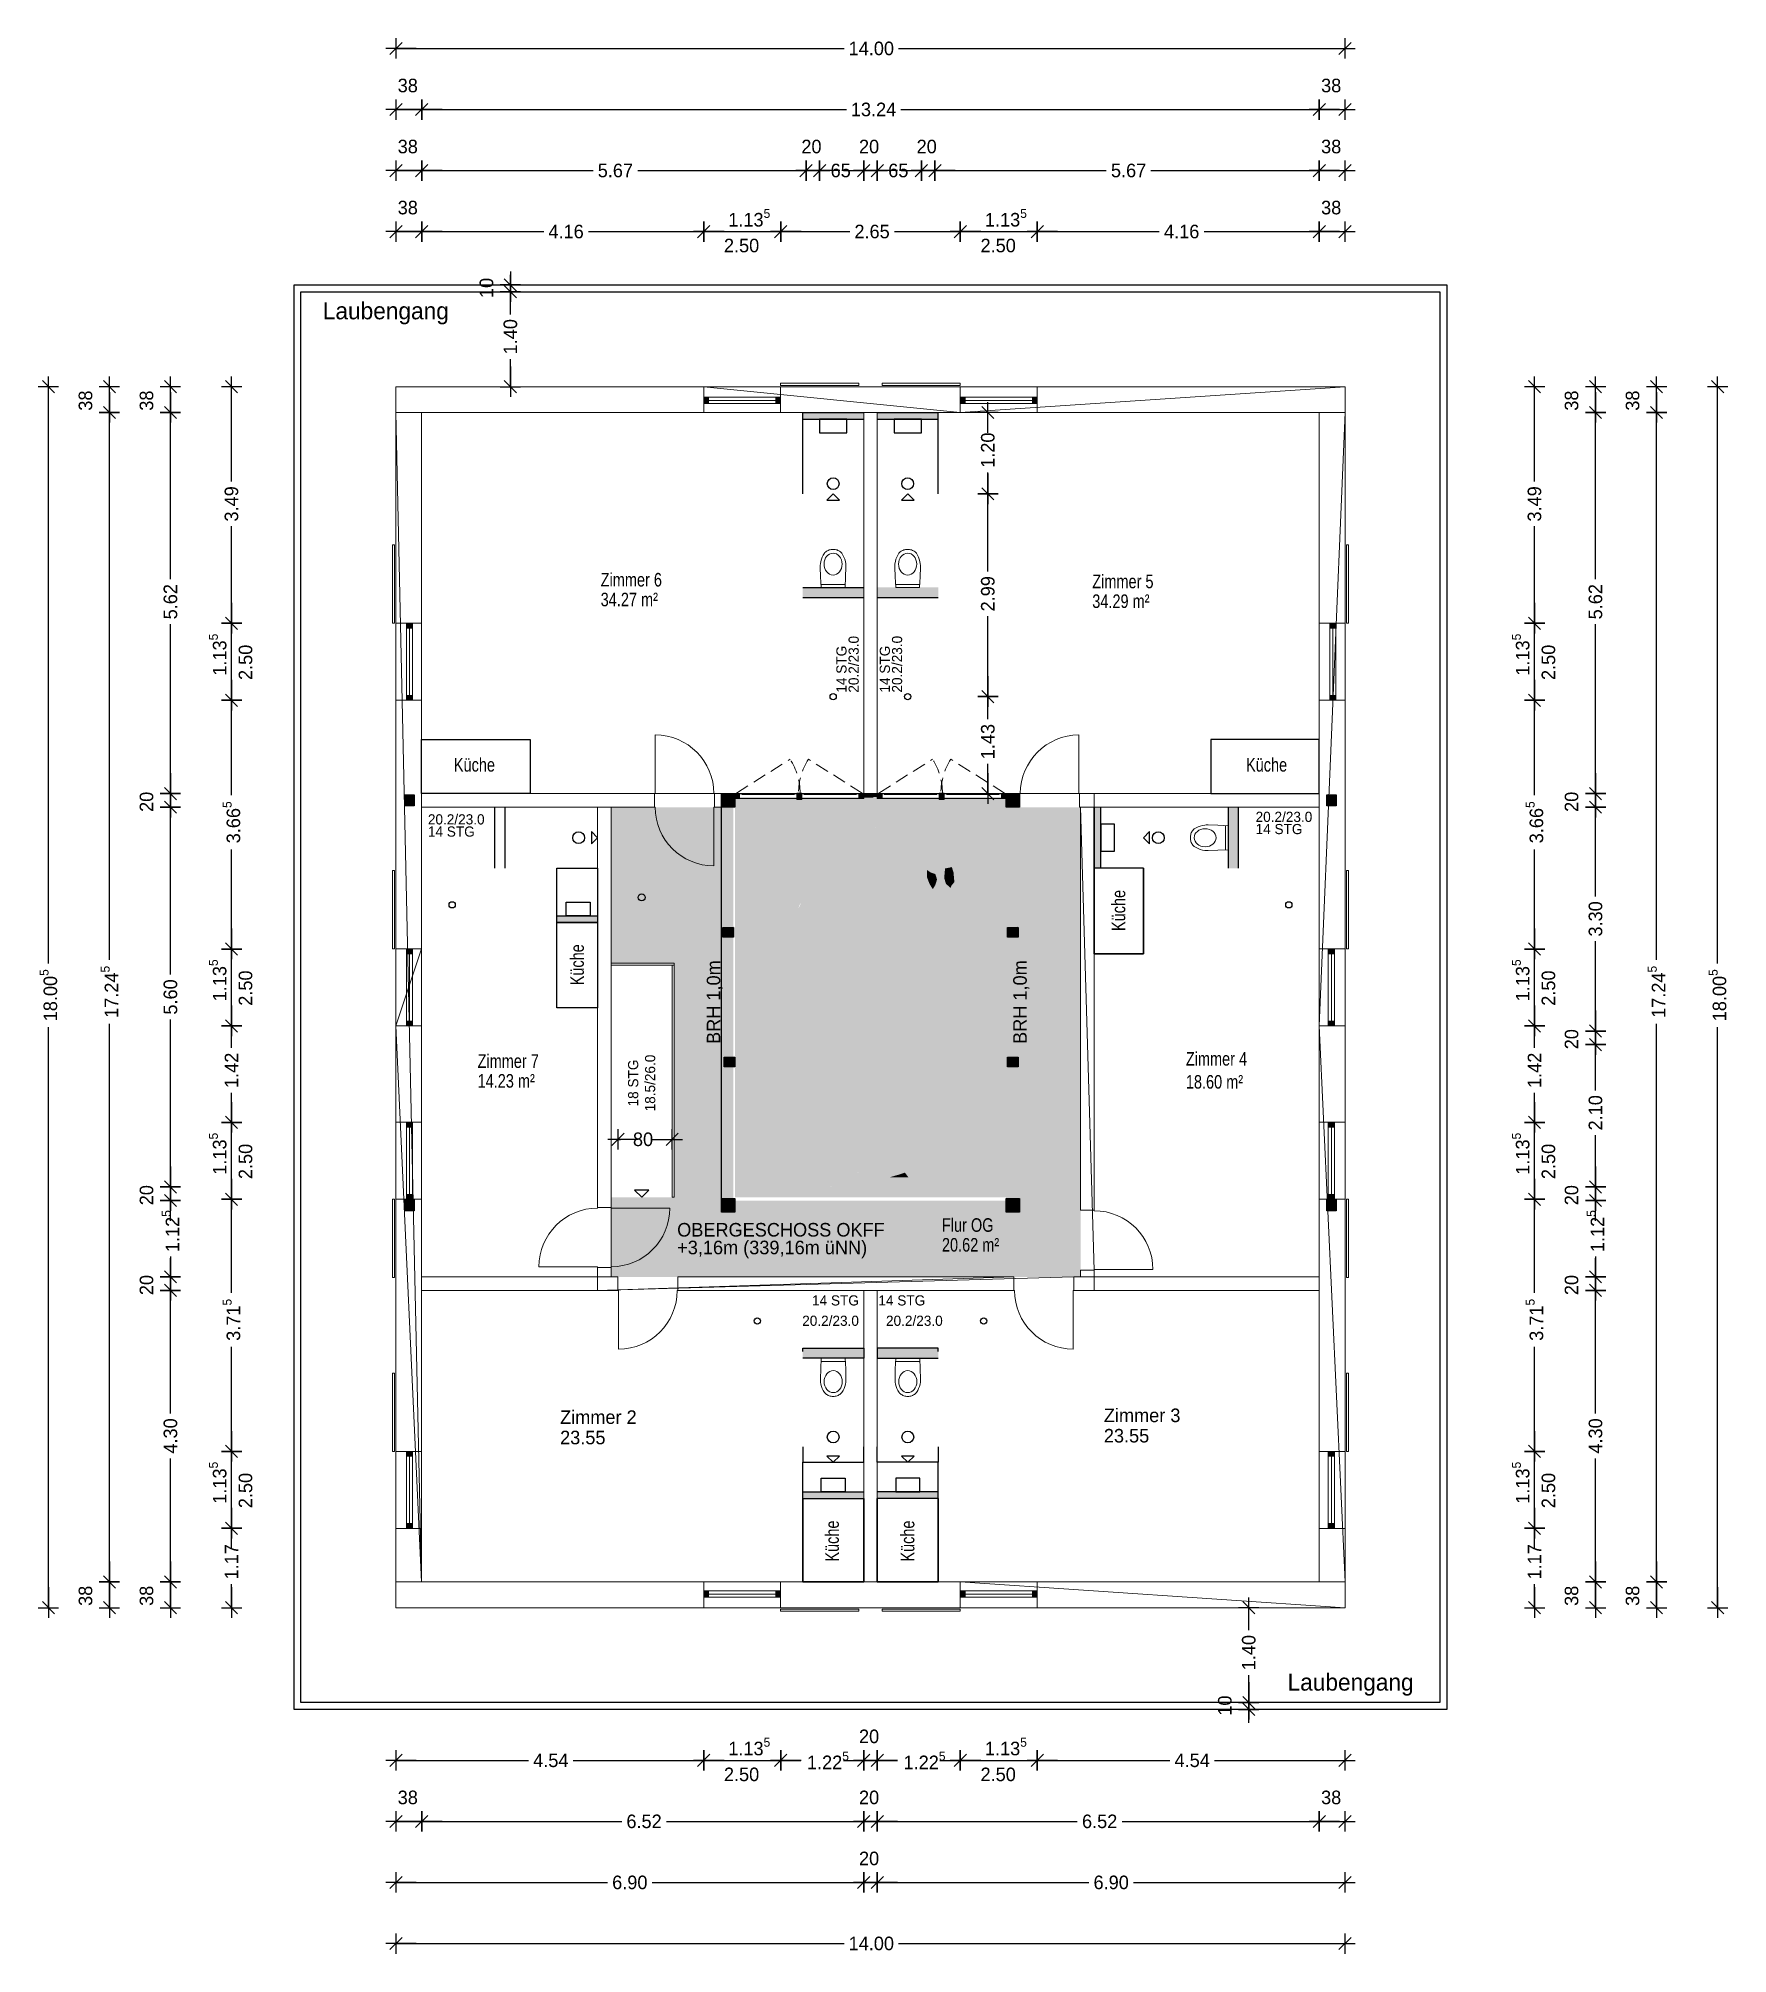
# Model space of a CAD drawing. Header units: metres. Extents: x -18 to 178, y 23 to 52.
# Drawn here: x 153.52 to 178.44, y 23.38 to 51.62 of the extents above; entities that cross this region are included whole.
import ezdxf

# ---------------------------------------------------------------- set-up
doc = ezdxf.new("R2010")
doc.units = ezdxf.units.M
doc.header["$XCLIPFRAME"] = 2
doc.header["$PDMODE"] = 65
for name, pattern in [('AUSGEZOGEN', [0]), ('PUNKT2_S9', [0.1, 0, -0.1]), ('VERDECKT2_S2', [0.27, 0.2, -0.07])]:
    doc.linetypes.add(name, pattern=pattern)
for name, color, linetype, lineweight in [('Allgemein01', 7, 'AUSGEZOGEN', 13), ('Allgemein03', 7, 'AUSGEZOGEN', 25), ('Bolzen', 12, 'AUSGEZOGEN', 25), ('Design', 7, 'AUSGEZOGEN', 18), ('Fenster', 7, 'AUSGEZOGEN', 13), ('Fenster-Flügel', 7, 'VERDECKT2_S2', 13), ('Fensterbank', 7, 'AUSGEZOGEN', 13), ('Pfosten_ Stützen', 7, 'AUSGEZOGEN', 13), ('Raum', 250, 'AUSGEZOGEN', 13), ('Raumbezeichnung', 7, 'AUSGEZOGEN', 13), ('Sanitär', 7, 'AUSGEZOGEN', 25), ('Standard', 7, 'AUSGEZOGEN', 25), ('Treppe', 7, 'AUSGEZOGEN', 13), ('Tür', 7, 'AUSGEZOGEN', 13), ('Tür 2D', 7, 'AUSGEZOGEN', 13), ('Verschattung', 7, 'AUSGEZOGEN', 13), ('Wand Holz nicht tragend', 7, 'AUSGEZOGEN', 13), ('Wand Holz tragend', 7, 'AUSGEZOGEN', 13), ('Wohnfläche-Rohbau', 7, 'AUSGEZOGEN', 13)]:
    doc.layers.add(name, color=color, linetype=linetype, lineweight=lineweight)
doc.styles.add('ARIAL', font='arial.ttf')
doc.styles.add('Posterama Text Light', font='')
doc.styles.get('Posterama Text Light').set_extended_font_data('Posterama Text Light')
doc.dimstyles.new('DIMSTYLE_10', dxfattribs={"dimtxt": 0.2, "dimasz": 0.3, "dimexe": 0, "dimexo": 1e-06, "dimgap": 0.1, "dimtad": 0, "dimdec": 1, "dimlfac": 100, "dimrnd": 0.5, "dimzin": 4, "dimdsep": 46, "dimtxsty": 'Posterama Text Light', "dimblk1": 'ALL_ML_STRICH', "dimblk2": 'ALL_ML_STRICH', "dimsah": 1, "dimcen": 0, "dimse1": 1, "dimse2": 1, "dimclrd": 7, "dimclre": 7, "dimclrt": 7, "dimadec": 0, "dimazin": 0, "dimtfac": 1, "dimtdec": 0, "dimtix": 1, "dimtmove": 2, "dimatfit": 3, "dimfxl": 0, "dimtzin": 0, "dimlwd": 0, "dimlwe": 25, "dimarcsym": 0})
doc.dimstyles.new('DIMSTYLE_11', dxfattribs={"dimtxt": 0.2, "dimasz": 0.3, "dimexe": 0, "dimexo": 1e-06, "dimgap": 0.1, "dimtad": 0, "dimrnd": 0.005, "dimzin": 4, "dimdsep": 46, "dimtxsty": 'Posterama Text Light', "dimblk1": 'ALL_ML_STRICH', "dimblk2": 'ALL_ML_STRICH', "dimsah": 1, "dimcen": 0, "dimse1": 1, "dimse2": 1, "dimclrd": 7, "dimclre": 7, "dimclrt": 7, "dimadec": 0, "dimazin": 0, "dimtfac": 1, "dimtdec": 0, "dimtix": 1, "dimtmove": 2, "dimatfit": 3, "dimfxl": 0, "dimtzin": 0, "dimlwd": 0, "dimlwe": 25, "dimarcsym": 0})
doc.dimstyles.new('DIMSTYLE_12', dxfattribs={"dimtxt": 0.2, "dimasz": 0.3, "dimexe": 0, "dimexo": 1e-06, "dimgap": 0.1, "dimtad": 0, "dimrnd": 0.005, "dimzin": 4, "dimdsep": 46, "dimtxsty": 'Posterama Text Light', "dimblk1": 'ALL_ML_STRICH', "dimblk2": 'ALL_ML_STRICH', "dimsah": 1, "dimcen": 0, "dimse1": 1, "dimse2": 1, "dimclrd": 7, "dimclre": 7, "dimclrt": 7, "dimadec": 0, "dimazin": 0, "dimtfac": 1, "dimtdec": 0, "dimtix": 1, "dimtmove": 2, "dimatfit": 3, "dimfxl": 0, "dimtzin": 0, "dimlwd": 0, "dimlwe": 25, "dimarcsym": 0})
doc.dimstyles.new('DIMSTYLE_13', dxfattribs={"dimtxt": 0.2, "dimasz": 0.3, "dimexe": 0, "dimexo": 1e-06, "dimgap": 0.1, "dimtad": 0, "dimdec": 1, "dimlfac": 100, "dimrnd": 0.5, "dimzin": 0, "dimdsep": 46, "dimtxsty": 'Posterama Text Light', "dimblk1": 'ALL_ML_STRICH', "dimblk2": 'ALL_ML_STRICH', "dimsah": 1, "dimcen": 0, "dimse1": 1, "dimse2": 1, "dimsd1": 1, "dimsd2": 1, "dimclrd": 7, "dimclre": 7, "dimclrt": 7, "dimadec": 0, "dimazin": 0, "dimtfac": 1, "dimtdec": 0, "dimtix": 1, "dimtmove": 2, "dimatfit": 3, "dimfxl": 0, "dimtvp": 1.2, "dimtzin": 0, "dimlwd": 0, "dimlwe": 25, "dimarcsym": 0})
doc.dimstyles.new('DIMSTYLE_14', dxfattribs={"dimtxt": 0.2, "dimasz": 0.3, "dimexe": 0, "dimexo": 1e-06, "dimgap": 0.1, "dimtad": 0, "dimdec": 1, "dimlfac": 100, "dimrnd": 0.5, "dimzin": 0, "dimdsep": 46, "dimtxsty": 'Posterama Text Light', "dimblk1": 'ALL_ML_STRICH', "dimblk2": 'ALL_ML_STRICH', "dimsah": 1, "dimcen": 0, "dimse1": 1, "dimse2": 1, "dimsd1": 1, "dimsd2": 1, "dimclrd": 7, "dimclre": 7, "dimclrt": 7, "dimadec": 0, "dimazin": 0, "dimtfac": 1, "dimtdec": 0, "dimtix": 1, "dimtmove": 2, "dimatfit": 3, "dimfxl": 0, "dimtvp": 1.2, "dimtzin": 0, "dimlwd": 0, "dimlwe": 25, "dimarcsym": 0})
doc.dimstyles.new('DIMSTYLE_15', dxfattribs={"dimtxt": 0.2, "dimasz": 0.3, "dimexe": 0, "dimexo": 0, "dimgap": 0.1, "dimtad": 0, "dimrnd": 0.005, "dimzin": 4, "dimdsep": 46, "dimtxsty": 'Posterama Text Light', "dimblk1": 'ALL_ML_STRICH', "dimblk2": 'ALL_ML_STRICH', "dimsah": 1, "dimcen": 0, "dimclrd": 7, "dimclre": 7, "dimclrt": 7, "dimadec": 0, "dimazin": 0, "dimtfac": 1, "dimtdec": 0, "dimtix": 1, "dimtmove": 2, "dimatfit": 3, "dimfxl": 0, "dimtzin": 0, "dimlwd": 0, "dimlwe": 25, "dimarcsym": 0})
doc.dimstyles.new('DIMSTYLE_16', dxfattribs={"dimtxt": 0.2, "dimasz": 0.3, "dimexe": 0, "dimexo": 0, "dimgap": 0.1, "dimtad": 2, "dimdec": 1, "dimlfac": 100, "dimrnd": 0.5, "dimzin": 4, "dimdsep": 46, "dimtxsty": 'Posterama Text Light', "dimblk1": 'ALL_ML_STRICH', "dimblk2": 'ALL_ML_STRICH', "dimsah": 1, "dimcen": 0, "dimclrd": 7, "dimclre": 7, "dimclrt": 7, "dimadec": 0, "dimazin": 0, "dimtfac": 1, "dimtdec": 0, "dimtix": 1, "dimtmove": 2, "dimatfit": 3, "dimfxl": 0, "dimtvp": 1.2, "dimtzin": 0, "dimlwd": 0, "dimlwe": 25, "dimarcsym": 0})
doc.dimstyles.new('DIMSTYLE_17', dxfattribs={"dimtxt": 0.2, "dimasz": 0.3, "dimexe": 0, "dimexo": 0, "dimgap": 0.1, "dimtad": 2, "dimdec": 1, "dimlfac": 100, "dimrnd": 0.5, "dimzin": 4, "dimdsep": 46, "dimtxsty": 'Posterama Text Light', "dimblk1": 'ALL_ML_STRICH', "dimblk2": 'ALL_ML_STRICH', "dimsah": 1, "dimcen": 0, "dimclrd": 7, "dimclre": 7, "dimclrt": 7, "dimadec": 0, "dimazin": 0, "dimtfac": 1, "dimtdec": 0, "dimtix": 1, "dimtmove": 2, "dimatfit": 3, "dimfxl": 0, "dimtvp": 1.2, "dimtzin": 0, "dimlwd": 0, "dimlwe": 25, "dimarcsym": 0})
doc.dimstyles.new('DIMSTYLE_18', dxfattribs={"dimtxt": 0.2, "dimasz": 0.3, "dimexe": 0, "dimexo": 0, "dimgap": 0.1, "dimtad": 0, "dimrnd": 0.005, "dimzin": 4, "dimdsep": 46, "dimtxsty": 'Posterama Text Light', "dimblk1": 'ALL_ML_STRICH', "dimblk2": 'ALL_ML_STRICH', "dimsah": 1, "dimcen": 0, "dimclrd": 7, "dimclre": 7, "dimclrt": 7, "dimadec": 0, "dimazin": 0, "dimtfac": 1, "dimtdec": 0, "dimtix": 1, "dimtmove": 2, "dimatfit": 3, "dimfxl": 0, "dimtzin": 0, "dimlwd": 0, "dimlwe": 25, "dimarcsym": 0})
doc.dimstyles.new('DIMSTYLE_2', dxfattribs={"dimtxt": 0.2, "dimasz": 0.3, "dimexe": 0, "dimexo": 1e-06, "dimgap": 0.1, "dimtad": 0, "dimdec": 3, "dimrnd": 0.005, "dimzin": 0, "dimdsep": 46, "dimtxsty": 'Posterama Text Light', "dimblk1": 'ALL_ML_STRICH', "dimblk2": 'ALL_ML_STRICH', "dimsah": 1, "dimcen": 0, "dimse1": 1, "dimse2": 1, "dimclrd": 7, "dimclre": 7, "dimclrt": 7, "dimadec": 0, "dimazin": 0, "dimtfac": 1, "dimtdec": 0, "dimtix": 1, "dimtmove": 2, "dimatfit": 3, "dimfxl": 0, "dimtzin": 0, "dimlwd": 0, "dimlwe": 25, "dimarcsym": 0})
doc.dimstyles.new('DIMSTYLE_3', dxfattribs={"dimtxt": 0.2, "dimasz": 0.3, "dimexe": 0, "dimexo": 1e-06, "dimgap": 0.1, "dimtad": 0, "dimdec": 3, "dimrnd": 0.005, "dimzin": 0, "dimdsep": 46, "dimtxsty": 'Posterama Text Light', "dimblk1": 'ALL_ML_STRICH', "dimblk2": 'ALL_ML_STRICH', "dimsah": 1, "dimcen": 0, "dimse1": 1, "dimse2": 1, "dimclrd": 7, "dimclre": 7, "dimclrt": 7, "dimadec": 0, "dimazin": 0, "dimtfac": 1, "dimtdec": 0, "dimtix": 1, "dimtmove": 2, "dimatfit": 3, "dimfxl": 0, "dimtzin": 0, "dimlwd": 0, "dimlwe": 25, "dimarcsym": 0})
doc.dimstyles.new('DIMSTYLE_4', dxfattribs={"dimtxt": 0.2, "dimasz": 0.3, "dimexe": 0, "dimexo": 1e-06, "dimgap": 0.1, "dimtad": 2, "dimdec": 1, "dimlfac": 100, "dimrnd": 0.5, "dimzin": 0, "dimdsep": 46, "dimtxsty": 'Posterama Text Light', "dimblk1": 'ALL_ML_STRICH', "dimblk2": 'ALL_ML_STRICH', "dimsah": 1, "dimcen": 0, "dimse1": 1, "dimse2": 1, "dimclrd": 7, "dimclre": 7, "dimclrt": 7, "dimadec": 0, "dimazin": 0, "dimtfac": 1, "dimtdec": 0, "dimtix": 1, "dimtmove": 2, "dimatfit": 3, "dimfxl": 0, "dimtvp": 1.2, "dimtzin": 0, "dimlwd": 0, "dimlwe": 25, "dimarcsym": 0})
doc.dimstyles.new('DIMSTYLE_5', dxfattribs={"dimtxt": 0.2, "dimasz": 0.3, "dimexe": 0, "dimexo": 1e-06, "dimgap": 0.1, "dimtad": 0, "dimrnd": 0.005, "dimzin": 0, "dimdsep": 46, "dimtxsty": 'Posterama Text Light', "dimblk1": 'ALL_ML_STRICH', "dimblk2": 'ALL_ML_STRICH', "dimsah": 1, "dimcen": 0, "dimse1": 1, "dimse2": 1, "dimclrd": 7, "dimclre": 7, "dimclrt": 7, "dimadec": 0, "dimazin": 0, "dimtfac": 1, "dimtdec": 0, "dimtix": 1, "dimtmove": 2, "dimatfit": 3, "dimfxl": 0, "dimtzin": 0, "dimlwd": 0, "dimlwe": 25, "dimarcsym": 0})
doc.dimstyles.new('DIMSTYLE_6', dxfattribs={"dimtxt": 0.2, "dimasz": 0.3, "dimexe": 0, "dimexo": 1e-06, "dimgap": 0.1, "dimtad": 2, "dimdec": 1, "dimlfac": 100, "dimrnd": 0.5, "dimzin": 0, "dimdsep": 46, "dimtxsty": 'Posterama Text Light', "dimblk1": 'ALL_ML_STRICH', "dimblk2": 'ALL_ML_STRICH', "dimsah": 1, "dimcen": 0, "dimse1": 1, "dimse2": 1, "dimclrd": 7, "dimclre": 7, "dimclrt": 7, "dimadec": 0, "dimazin": 0, "dimtfac": 1, "dimtdec": 0, "dimtix": 1, "dimtmove": 2, "dimatfit": 3, "dimfxl": 0, "dimtvp": 1.2, "dimtzin": 0, "dimlwd": 0, "dimlwe": 25, "dimarcsym": 0})
doc.dimstyles.new('DIMSTYLE_7', dxfattribs={"dimtxt": 0.2, "dimasz": 0.3, "dimexe": 0, "dimexo": 1e-06, "dimgap": 0.1, "dimtad": 0, "dimrnd": 0.005, "dimzin": 0, "dimdsep": 46, "dimtxsty": 'Posterama Text Light', "dimblk1": 'ALL_ML_STRICH', "dimblk2": 'ALL_ML_STRICH', "dimsah": 1, "dimcen": 0, "dimse1": 1, "dimse2": 1, "dimclrd": 7, "dimclre": 7, "dimclrt": 7, "dimadec": 0, "dimazin": 0, "dimtfac": 1, "dimtdec": 0, "dimtix": 1, "dimtmove": 2, "dimatfit": 3, "dimfxl": 0, "dimtzin": 0, "dimlwd": 0, "dimlwe": 25, "dimarcsym": 0})
doc.dimstyles.new('DIMSTYLE_8', dxfattribs={"dimtxt": 0.2, "dimasz": 0.3, "dimexe": 0, "dimexo": 1e-06, "dimgap": 0.1, "dimtad": 2, "dimdec": 3, "dimrnd": 0.005, "dimzin": 0, "dimdsep": 46, "dimtxsty": 'Posterama Text Light', "dimblk1": 'ALL_ML_STRICH', "dimblk2": 'ALL_ML_STRICH', "dimsah": 1, "dimcen": 0, "dimse1": 1, "dimse2": 1, "dimclrd": 7, "dimclre": 7, "dimclrt": 7, "dimadec": 0, "dimazin": 0, "dimtfac": 1, "dimtdec": 0, "dimtix": 1, "dimtmove": 2, "dimatfit": 3, "dimfxl": 0, "dimtzin": 0, "dimlwd": 0, "dimlwe": 25, "dimarcsym": 0})
doc.dimstyles.new('DIMSTYLE_9', dxfattribs={"dimtxt": 0.2, "dimasz": 0.3, "dimexe": 0, "dimexo": 1e-06, "dimgap": 0.1, "dimtad": 2, "dimdec": 3, "dimrnd": 0.005, "dimzin": 0, "dimdsep": 46, "dimtxsty": 'Posterama Text Light', "dimblk1": 'ALL_ML_STRICH', "dimblk2": 'ALL_ML_STRICH', "dimsah": 1, "dimcen": 0, "dimse1": 1, "dimse2": 1, "dimclrd": 7, "dimclre": 7, "dimclrt": 7, "dimadec": 0, "dimazin": 0, "dimtfac": 1, "dimtdec": 0, "dimtix": 1, "dimtmove": 2, "dimatfit": 3, "dimfxl": 0, "dimtzin": 0, "dimlwd": 0, "dimlwe": 25, "dimarcsym": 0})
picture_1 = doc.add_image_def('image1.jpg', size_in_pixel=(256, 256))

msp = doc.modelspace()

# ---------------------------------------------------------------- texts
at = {"char_height": 0.2, "width": 0.054754, "attachment_point": 7, "style": 'ARIAL'}
for insert in [(161.8185, 43.8695), (169.069, 43.8443), (160.0026, 36.7716), (170.362, 36.7976), (166.8517, 34.3544)]:
    msp.add_mtext('}\\P', dxfattribs=dict(at, insert=insert))
at = {"layer": 'Pfosten_ Stützen', "color": 7, "linetype": 'AUSGEZOGEN', "lineweight": 25, "style": 'Posterama Text Light'}
for s, insert, char_height, width, attachment_point in [('\\A1;{\\fPosterama Text Light|i0|b0;\\H0.250000;\\W1.000000;\\C7;Laubengang}\\P', (157.7198, 47.7289), 0.25, 2.0875, 1), ('\\A1;{\\fPosterama Text Light|i0|b0;\\H0.200000;\\W0.800000;\\C7;Küche}\\P', (159.956, 40.8073), 0.2, 0.72, 8), ('\\A1;{\\fPosterama Text Light|i0|b0;\\H0.200000;\\W0.800000;\\C7;Küche}\\P', (171.6403, 40.8073), 0.2, 0.72, 8), ('\\A1;{\\fPosterama Text Light|i0|b0;\\H0.250000;\\W1.000000;\\C7;Laubengang}\\P', (171.9498, 27.5089), 0.25, 2.0875, 1)]:
    msp.add_mtext(s, dxfattribs=dict(at, insert=insert, char_height=char_height, width=width, attachment_point=attachment_point))
at = {"layer": 'Pfosten_ Stützen', "color": 7, "linetype": 'AUSGEZOGEN', "lineweight": 25, "char_height": 0.2, "width": 0.72, "attachment_point": 8, "rotation": 90, "style": 'Posterama Text Light'}
for insert in [(169.559, 38.7623), (161.573, 37.9615), (165.3344, 29.464), (166.4478, 29.464)]:
    msp.add_mtext('\\A1;{\\fPosterama Text Light|i0|b0;\\H0.200000;\\W0.800000;\\C7;Küche}\\P', dxfattribs=dict(at, insert=insert))
at = {"layer": 'Pfosten_ Stützen', "color": 7, "linetype": 'AUSGEZOGEN', "lineweight": 35, "char_height": 0.2, "width": 1.306667, "attachment_point": 9, "rotation": 90, "style": 'Posterama Text Light'}
for insert in [(163.6198, 38.0277), (168.1398, 38.0277)]:
    msp.add_mtext('\\A1;{\\fPosterama Text Light|i0|b0;\\H0.200000;\\W1.000000;\\C7;BRH 1,0m}\\P', dxfattribs=dict(at, insert=insert))
at = {"layer": 'Pfosten_ Stützen', "color": 1, "linetype": 'AUSGEZOGEN', "lineweight": 35, "insert": (162.9465, 34.1543), "char_height": 0.2, "width": 3.04566, "attachment_point": 1, "line_spacing_factor": 0.783133, "style": 'ARIAL'}
msp.add_mtext('\\A1;{\\fPosterama Text Light|i0|b0;\\H0.200000;\\W1.000000;\\C1;OBERGESCHOSS OKFF}\\P{\\fPosterama Text Light|i0|b0;\\H0.200000;\\W1.000000;\\C7;+3,16m (339,16m üNN)}\\P', dxfattribs=at)
at = {"layer": 'Raumbezeichnung', "char_height": 0.2, "attachment_point": 7, "style": 'Posterama Text Light'}
for s, insert, width in [('\\A1;{\\fPosterama Text Light|i0|b0;\\H0.200000;\\W0.800000;\\C7;Zimmer 6}\\P', (161.8185, 43.5363), 1.053333), ('\\A1;{\\fPosterama Text Light|i0|b0;\\H0.200000;\\W0.800000;\\C7;Zimmer 5}\\P', (169.069, 43.5111), 1.050667), ('\\A1;{\\fPosterama Text Light|i0|b0;\\H0.200000;\\W0.800000;\\C7;Zimmer 7}\\P', (160.0026, 36.4384), 1.034667), ('\\A1;{\\fPosterama Text Light|i0|b0;\\H0.200000;\\W0.800000;\\C7;Flur OG}\\P', (166.8517, 34.0212), 0.874667)]:
    msp.add_mtext(s, dxfattribs=dict(at, insert=insert, width=width))
at = {"layer": 'Standard', "color": 7, "linetype": 'AUSGEZOGEN', "lineweight": 25}
for s, insert, char_height, width, attachment_point, style in [('\\A1;{\\fPosterama Text Light|i0|b0;\\H0.200000;\\W0.800000;\\C7;Zimmer 4}\\P', (170.4495, 36.6753), 0.2, 1.050667, 1, 'Posterama Text Light'), ('\\A1;{\\fPosterama Text Light|i0|b0;\\H0.200000;\\W0.800000;\\C7;18.60 m²}\\P', (170.4495, 36.3353), 0.2, 0.946667, 1, 'Posterama Text Light'), ('\\A1;{\\fPosterama Text Light|i0|b0;\\H0.150000;\\W1.000000;\\C7;14 STG}\\P', (165.6272, 32.9355), 0.15, 0.7125, 9, 'Posterama Text Light'), ('\\A1;{\\fPosterama Text Light|i0|b0;\\H0.150000;\\W1.000000;\\C7;14 STG}\\P', (166.6058, 32.9355), 0.15, 0.7125, 9, 'Posterama Text Light'), ('\\A1;{\\fPosterama Text Light|i0|b0;\\H0.150000;\\W1.000000;\\C7;20.2/23.0}\\P', (165.6272, 32.6355), 0.15, 0.97, 9, 'Posterama Text Light'), ('\\A1;{\\fPosterama Text Light|i0|b0;\\H0.150000;\\W1.000000;\\C7;20.2/23.0}\\P', (166.8633, 32.6355), 0.15, 0.97, 9, 'Posterama Text Light'), ('}\\P', (161.2195, 31.6914), 0.2, 0.068443, 1, 'ARIAL'), ('}\\P', (169.2402, 31.7179), 0.2, 0.068443, 1, 'ARIAL'), ('\\A1;{\\fPosterama Text Light|i0|b0;\\H0.200000;\\W1.000000;\\C7;Zimmer 2}\\P', (161.2195, 31.3914), 0.2, 1.3, 1, 'Posterama Text Light'), ('\\A1;{\\fPosterama Text Light|i0|b0;\\H0.200000;\\W1.000000;\\C7;Zimmer 3}\\P', (169.2402, 31.4179), 0.2, 1.313333, 1, 'Posterama Text Light'), ('\\A1;{\\fPosterama Text Light|i0|b0;\\H0.200000;\\W1.000000;\\C7;23.55}\\P', (161.2195, 31.0911), 0.2, 0.783333, 1, 'Posterama Text Light'), ('\\A1;{\\fPosterama Text Light|i0|b0;\\H0.200000;\\W1.000000;\\C7;23.55}\\P', (169.2402, 31.1175), 0.2, 0.783333, 1, 'Posterama Text Light')]:
    msp.add_mtext(s, dxfattribs=dict(at, insert=insert, char_height=char_height, width=width, attachment_point=attachment_point, style=style))
at = {"layer": 'Wand Holz tragend', "color": 7, "linetype": 'AUSGEZOGEN', "lineweight": 25, "char_height": 0.15, "rotation": 90, "style": 'Posterama Text Light'}
for s, insert, width, attachment_point in [('\\A1;{\\fPosterama Text Light|i0|b0;\\H0.150000;\\W1.000000;\\C7;14 STG}\\P', (165.2945, 41.9734), 0.7125, 1), ('\\A1;{\\fPosterama Text Light|i0|b0;\\H0.150000;\\W1.000000;\\C7;20.2/23.0}\\P', (165.4745, 41.9734), 0.97, 1), ('\\A1;{\\fPosterama Text Light|i0|b0;\\H0.150000;\\W1.000000;\\C7;14 STG}\\P', (165.9346, 41.9751), 0.7125, 1), ('\\A1;{\\fPosterama Text Light|i0|b0;\\H0.150000;\\W1.000000;\\C7;20.2/23.0}\\P', (166.1146, 41.9751), 0.97, 1), ('\\A1;{\\fPosterama Text Light|i0|b0;\\H0.150000;\\W1.000000;\\C7;18 STG}\\P', (162.3743, 36.2179), 0.715, 8), ('\\A1;{\\fPosterama Text Light|i0|b0;\\H0.150000;\\W1.000000;\\C7;18.5/26.0}\\P', (162.6243, 36.2179), 0.9225, 8)]:
    msp.add_mtext(s, dxfattribs=dict(at, insert=insert, width=width, attachment_point=attachment_point))
at = {"layer": 'Wand Holz tragend', "color": 7, "linetype": 'AUSGEZOGEN', "lineweight": 25, "char_height": 0.15, "attachment_point": 1, "style": 'Posterama Text Light'}
for s, insert, width in [('\\A1;{\\fPosterama Text Light|i0|b0;\\H0.150000;\\W1.000000;\\C7;20.2/23.0}\\P', (159.2696, 40.1808), 0.97), ('\\A1;{\\fPosterama Text Light|i0|b0;\\H0.150000;\\W1.000000;\\C7;20.2/23.0}\\P', (171.4778, 40.2178), 0.97), ('\\A1;{\\fPosterama Text Light|i0|b0;\\H0.150000;\\W1.000000;\\C7;14 STG}\\P', (159.2696, 40.0008), 0.7125), ('\\A1;{\\fPosterama Text Light|i0|b0;\\H0.150000;\\W1.000000;\\C7;14 STG}\\P', (171.4778, 40.0378), 0.7125)]:
    msp.add_mtext(s, dxfattribs=dict(at, insert=insert, width=width))
at = {"layer": 'Wohnfläche-Rohbau', "char_height": 0.2, "attachment_point": 7, "style": 'Posterama Text Light'}
for s, insert, width in [('\\A1;{\\fPosterama Text Light|i0|b0;\\H0.200000;\\W0.800000;\\C7;34.27 m²}\\P', (161.8185, 43.2447), 0.944), ('\\A1;{\\fPosterama Text Light|i0|b0;\\H0.200000;\\W0.800000;\\C7;34.29 m²}\\P', (169.069, 43.2195), 0.962667), ('\\A1;{\\fPosterama Text Light|i0|b0;\\H0.200000;\\W0.800000;\\C7;14.23 m²}\\P', (160.0026, 36.1468), 0.906667), ('\\A1;{\\fPosterama Text Light|i0|b0;\\H0.200000;\\W0.800000;\\C7;20.62 m²}\\P', (166.8517, 33.7296), 0.976)]:
    msp.add_mtext(s, dxfattribs=dict(at, insert=insert, width=width))

# ---------------------------------------------------------------- blocks, each defined once
blk = doc.blocks.new('COMPLEXOBJECT_0')
at = {"layer": 'Design', "linetype": 'AUSGEZOGEN', "lineweight": 25}
for points in [[(164.798, 32.16), (164.798, 32.31), (165.248, 32.31), (165.248, 32.16), (165.245, 32.16), (165.071, 32.16)], [(165.698, 32.31), (165.698, 32.16), (165.248, 32.16), (165.248, 32.31)]]:
    blk.add_hatch(color=254, dxfattribs=at).paths.add_polyline_path(points, flags=16)
at = {"layer": 'Sanitär', "color": 252, "linetype": 'AUSGEZOGEN', "lineweight": 13}
for p, q in [((165.06, 31.858), (165.064, 32.002)), ((165.064, 32.002), (165.071, 32.16)), ((165.069, 32.114), (165.166, 32.114)), ((165.424, 32.16), (165.071, 32.16)), ((165.166, 32.114), (165.248, 32.114)), ((165.248, 32.114), (165.33, 32.114)), ((165.33, 32.114), (165.426, 32.114)), ((165.424, 32.16), (165.432, 32.002)), ((165.432, 32.002), (165.436, 31.858)), ((165.06, 31.858), (165.06, 31.832)), ((165.061, 31.809), (165.06, 31.832)), ((165.067, 31.777), (165.061, 31.809)), ((165.076, 31.745), (165.067, 31.777)), ((165.087, 31.714), (165.076, 31.745)), ((165.102, 31.684), (165.087, 31.714)), ((165.119, 31.656), (165.102, 31.684)), ((165.128, 31.645), (165.119, 31.656)), ((165.139, 31.636), (165.128, 31.645)), ((165.151, 31.627), (165.139, 31.636)), ((165.356, 31.636), (165.345, 31.627)), ((165.367, 31.645), (165.356, 31.636)), ((165.376, 31.656), (165.367, 31.645)), ((165.394, 31.684), (165.376, 31.656)), ((165.408, 31.714), (165.394, 31.684)), ((165.42, 31.745), (165.408, 31.714)), ((165.429, 31.777), (165.42, 31.745)), ((165.435, 31.809), (165.429, 31.777)), ((165.436, 31.832), (165.435, 31.809)), ((165.436, 31.858), (165.436, 31.832)), ((165.163, 31.619), (165.151, 31.627)), ((165.176, 31.612), (165.163, 31.619)), ((165.19, 31.607), (165.176, 31.612)), ((165.204, 31.603), (165.19, 31.607)), ((165.218, 31.6), (165.204, 31.603)), ((165.233, 31.598), (165.218, 31.6)), ((165.248, 31.598), (165.233, 31.598)), ((165.263, 31.598), (165.248, 31.598)), ((165.277, 31.6), (165.263, 31.598)), ((165.292, 31.603), (165.277, 31.6)), ((165.306, 31.607), (165.292, 31.603)), ((165.319, 31.612), (165.306, 31.607)), ((165.332, 31.619), (165.319, 31.612)), ((165.345, 31.627), (165.332, 31.619))]:
    blk.add_line(p, q, dxfattribs=at)
blk.add_ellipse((165.248, 31.815), major_axis=(0, -0.162), ratio=0.826368, dxfattribs=at)
blk = doc.blocks.new('COMPLEXOBJECT_1')
at = {"layer": 'Design', "linetype": 'AUSGEZOGEN', "lineweight": 25}
for points in [[(165.898, 32.31), (165.898, 32.16), (166.348, 32.16), (166.348, 32.31)], [(166.798, 32.16), (166.798, 32.31), (166.348, 32.31), (166.348, 32.16), (166.35, 32.16), (166.524, 32.16)]]:
    blk.add_hatch(color=254, dxfattribs=at).paths.add_polyline_path(points)
at = {"layer": 'Sanitär', "color": 252, "linetype": 'AUSGEZOGEN', "lineweight": 13}
for p, q in [((166.164, 32.002), (166.16, 31.858)), ((166.171, 32.16), (166.164, 32.002)), ((166.266, 32.114), (166.169, 32.114)), ((166.171, 32.16), (166.524, 32.16)), ((166.348, 32.114), (166.266, 32.114)), ((166.43, 32.114), (166.348, 32.114)), ((166.526, 32.114), (166.43, 32.114)), ((166.532, 32.002), (166.524, 32.16)), ((166.536, 31.858), (166.532, 32.002)), ((166.16, 31.858), (166.16, 31.832)), ((166.16, 31.832), (166.161, 31.809)), ((166.161, 31.809), (166.167, 31.777)), ((166.167, 31.777), (166.176, 31.745)), ((166.176, 31.745), (166.187, 31.714)), ((166.187, 31.714), (166.202, 31.684)), ((166.202, 31.684), (166.219, 31.656)), ((166.219, 31.656), (166.228, 31.645)), ((166.228, 31.645), (166.239, 31.636)), ((166.239, 31.636), (166.251, 31.627)), ((166.445, 31.627), (166.456, 31.636)), ((166.456, 31.636), (166.467, 31.645)), ((166.467, 31.645), (166.476, 31.656)), ((166.476, 31.656), (166.494, 31.684)), ((166.494, 31.684), (166.508, 31.714)), ((166.508, 31.714), (166.52, 31.745)), ((166.52, 31.745), (166.529, 31.777)), ((166.529, 31.777), (166.535, 31.809)), ((166.535, 31.809), (166.536, 31.832)), ((166.536, 31.858), (166.536, 31.832)), ((166.251, 31.627), (166.263, 31.619)), ((166.263, 31.619), (166.276, 31.612)), ((166.276, 31.612), (166.29, 31.607)), ((166.29, 31.607), (166.304, 31.603)), ((166.304, 31.603), (166.318, 31.6)), ((166.318, 31.6), (166.333, 31.598)), ((166.333, 31.598), (166.348, 31.598)), ((166.348, 31.598), (166.363, 31.598)), ((166.363, 31.598), (166.377, 31.6)), ((166.377, 31.6), (166.392, 31.603)), ((166.392, 31.603), (166.406, 31.607)), ((166.406, 31.607), (166.419, 31.612)), ((166.419, 31.612), (166.432, 31.619)), ((166.432, 31.619), (166.445, 31.627))]:
    blk.add_line(p, q, dxfattribs=at)
blk.add_ellipse((166.348, 31.815), major_axis=(0, 0.162), ratio=0.826368, dxfattribs=at)
blk = doc.blocks.new('COMPLEXOBJECT_2')
at = {"layer": 'Standard', "linetype": 'AUSGEZOGEN', "lineweight": 25}
blk.add_hatch(color=31, dxfattribs=at).paths.add_polyline_path([(163.598, 40.485), (163.598, 40.285), (163.798, 40.285), (163.798, 40.485)])
at = {"layer": 'Standard', "color": 7, "linetype": 'AUSGEZOGEN', "lineweight": 25}
blk.add_lwpolyline([(163.598, 40.485), (163.798, 40.485), (163.798, 40.285), (163.598, 40.285), (163.598, 40.485)], close=True, dxfattribs=at)
blk = doc.blocks.new('COMPLEXOBJECT_3')
at = {"layer": 'Standard', "linetype": 'AUSGEZOGEN', "lineweight": 25}
blk.add_hatch(color=31, dxfattribs=at).paths.add_polyline_path([(167.798, 40.485), (167.798, 40.285), (167.998, 40.285), (167.998, 40.485)])
at = {"layer": 'Standard', "color": 7, "linetype": 'AUSGEZOGEN', "lineweight": 25}
blk.add_lwpolyline([(167.798, 40.485), (167.998, 40.485), (167.998, 40.285), (167.798, 40.285), (167.798, 40.485)], close=True, dxfattribs=at)
blk = doc.blocks.new('COMPLEXOBJECT_4')
at = {"layer": 'Standard', "linetype": 'AUSGEZOGEN', "lineweight": 25}
blk.add_hatch(color=31, dxfattribs=at).paths.add_polyline_path([(158.928, 40.305), (159.068, 40.305), (159.068, 40.465), (158.928, 40.465)])
at = {"layer": 'Standard', "color": 7, "linetype": 'AUSGEZOGEN', "lineweight": 25}
blk.add_lwpolyline([(158.928, 40.305), (158.928, 40.465), (159.068, 40.465), (159.068, 40.305), (158.928, 40.305)], close=True, dxfattribs=at)
blk = doc.blocks.new('COMPLEXOBJECT_5')
at = {"layer": 'Standard', "linetype": 'AUSGEZOGEN', "lineweight": 25}
blk.add_hatch(color=31, dxfattribs=at).paths.add_polyline_path([(172.528, 40.305), (172.668, 40.305), (172.668, 40.465), (172.528, 40.465)])
at = {"layer": 'Standard', "color": 7, "linetype": 'AUSGEZOGEN', "lineweight": 25}
blk.add_lwpolyline([(172.528, 40.305), (172.528, 40.465), (172.668, 40.465), (172.668, 40.305), (172.528, 40.305)], close=True, dxfattribs=at)
blk = doc.blocks.new('COMPLEXOBJECT_6')
at = {"layer": 'Standard', "linetype": 'AUSGEZOGEN', "lineweight": 25}
blk.add_hatch(color=31, dxfattribs=at).paths.add_polyline_path([(158.928, 34.335), (159.068, 34.335), (159.068, 34.495), (158.928, 34.495)])
at = {"layer": 'Standard', "color": 7, "linetype": 'AUSGEZOGEN', "lineweight": 25}
blk.add_lwpolyline([(158.928, 34.335), (158.928, 34.495), (159.068, 34.495), (159.068, 34.335), (158.928, 34.335)], close=True, dxfattribs=at)
blk = doc.blocks.new('COMPLEXOBJECT_7')
at = {"layer": 'Standard', "linetype": 'AUSGEZOGEN', "lineweight": 25}
blk.add_hatch(color=31, dxfattribs=at).paths.add_polyline_path([(172.528, 34.335), (172.668, 34.335), (172.668, 34.495), (172.528, 34.495)])
at = {"layer": 'Standard', "color": 7, "linetype": 'AUSGEZOGEN', "lineweight": 25}
blk.add_lwpolyline([(172.528, 34.335), (172.528, 34.495), (172.668, 34.495), (172.668, 34.335), (172.528, 34.335)], close=True, dxfattribs=at)
blk = doc.blocks.new('COMPLEXOBJECT_8')
at = {"layer": 'Standard', "linetype": 'AUSGEZOGEN', "lineweight": 25}
blk.add_hatch(color=31, dxfattribs=at).paths.add_polyline_path([(163.598, 34.515), (163.598, 34.315), (163.798, 34.315), (163.798, 34.515)])
at = {"layer": 'Standard', "color": 7, "linetype": 'AUSGEZOGEN', "lineweight": 25}
blk.add_lwpolyline([(163.598, 34.515), (163.798, 34.515), (163.798, 34.315), (163.598, 34.315), (163.598, 34.515)], close=True, dxfattribs=at)
blk = doc.blocks.new('COMPLEXOBJECT_9')
at = {"layer": 'Standard', "linetype": 'AUSGEZOGEN', "lineweight": 25}
blk.add_hatch(color=31, dxfattribs=at).paths.add_polyline_path([(167.798, 34.515), (167.798, 34.315), (167.998, 34.315), (167.998, 34.515)])
at = {"layer": 'Standard', "color": 7, "linetype": 'AUSGEZOGEN', "lineweight": 25}
blk.add_lwpolyline([(167.798, 34.515), (167.998, 34.515), (167.998, 34.315), (167.798, 34.315), (167.798, 34.515)], close=True, dxfattribs=at)
blk = doc.blocks.new('ALL_ML_STRICH')
at = {"color": 0, "linetype": 'ByBlock', "lineweight": -2}
for p, q in [((-1, 0), (0.5, 0)), ((-0.3, -0.3), (0.3, 0.3)), ((0, -0.5), (0, 0.5))]:
    blk.add_line(p, q, dxfattribs=at)
blk = doc.blocks.new('*D13')
at = {"layer": 'DEFPOINTS', "color": 7, "linetype": 'AUSGEZOGEN', "lineweight": 25}
for p in [(172.798, 46.485), (172.798, 28.482), (178.292, 28.482)]:
    blk.add_point(p, dxfattribs=at)
at = {"layer": 'Standard', "color": 7, "linetype": 'AUSGEZOGEN', "lineweight": -2}
for p, q in [((178.292, 37.982), (178.292, 46.485)), ((178.292, 28.482), (178.292, 37.042))]:
    blk.add_line(p, q, dxfattribs=at)
at = {"layer": 'Standard', "color": 7, "linetype": 'AUSGEZOGEN', "lineweight": 25, "xscale": 0.3, "yscale": 0.3, "zscale": 0.3}
for p, rotation in [((178.292, 46.485), 90), ((178.292, 28.482), 270)]:
    blk.add_blockref('ALL_ML_STRICH', p, dxfattribs=dict(at, rotation=rotation))
at = {"layer": 'Standard', "color": 7, "linetype": 'AUSGEZOGEN', "lineweight": 25, "insert": (178.292, 37.512), "char_height": 0.2, "width": 1.2, "attachment_point": 5, "rotation": 90, "style": 'Posterama Text Light'}
blk.add_mtext('\\A1;{\\A1;{18.00\\H0.132000;\\S5^ ;}}', dxfattribs=at)
blk = doc.blocks.new('*D14')
at = {"layer": 'DEFPOINTS', "color": 7, "linetype": 'AUSGEZOGEN', "lineweight": 25}
for p in [(158.798, 46.485), (153.673, 28.482), (158.798, 28.482)]:
    blk.add_point(p, dxfattribs=at)
at = {"layer": 'Standard', "color": 7, "linetype": 'AUSGEZOGEN', "lineweight": -2}
for p, q in [((153.673, 37.982), (153.673, 46.485)), ((153.673, 28.482), (153.673, 37.042))]:
    blk.add_line(p, q, dxfattribs=at)
at = {"layer": 'Standard', "color": 7, "linetype": 'AUSGEZOGEN', "lineweight": 25, "xscale": 0.3, "yscale": 0.3, "zscale": 0.3}
for p, rotation in [((153.673, 46.485), 90), ((153.673, 28.482), 270)]:
    blk.add_blockref('ALL_ML_STRICH', p, dxfattribs=dict(at, rotation=rotation))
at = {"layer": 'Standard', "color": 7, "linetype": 'AUSGEZOGEN', "lineweight": 25, "insert": (153.673, 37.512), "char_height": 0.2, "width": 1.2, "attachment_point": 5, "rotation": 90, "style": 'Posterama Text Light'}
blk.add_mtext('\\A1;{\\A1;{18.00\\H0.132000;\\S5^ ;}}', dxfattribs=at)
blk = doc.blocks.new('*D15')
at = {"layer": 'DEFPOINTS', "color": 7, "linetype": 'AUSGEZOGEN', "lineweight": 25}
for p in [(159.178, 28.862), (158.798, 28.482), (158.798, 25.33)]:
    blk.add_point(p, dxfattribs=at)
at = {"layer": 'Standard', "color": 7, "linetype": 'AUSGEZOGEN', "lineweight": -2}
blk.add_line((158.798, 25.33), (159.178, 25.33), dxfattribs=at)
at = {"layer": 'Standard', "color": 7, "linetype": 'AUSGEZOGEN', "lineweight": 25, "xscale": 0.3, "yscale": 0.3, "zscale": 0.3, "rotation": 180}
blk.add_blockref('ALL_ML_STRICH', (158.798, 25.33), dxfattribs=at)
at = {"layer": 'Standard', "color": 7, "linetype": 'AUSGEZOGEN', "lineweight": 25, "xscale": 0.3, "yscale": 0.3, "zscale": 0.3}
blk.add_blockref('ALL_ML_STRICH', (159.178, 25.33), dxfattribs=at)
at = {"layer": 'Standard', "color": 7, "linetype": 'AUSGEZOGEN', "lineweight": 25, "insert": (158.973, 25.683), "char_height": 0.2, "width": 0.8, "attachment_point": 5, "style": 'Posterama Text Light'}
blk.add_mtext('\\A1;{\\A1;{38\\H0.132000;\\S^ ;}}', dxfattribs=at)
blk = doc.blocks.new('*D16')
at = {"layer": 'DEFPOINTS', "color": 7, "linetype": 'AUSGEZOGEN', "lineweight": 25}
for p in [(159.178, 28.862), (165.698, 28.862), (159.178, 25.33)]:
    blk.add_point(p, dxfattribs=at)
at = {"layer": 'Standard', "color": 7, "linetype": 'AUSGEZOGEN', "lineweight": -2}
for p, q in [((159.178, 25.33), (162.128, 25.33)), ((162.788, 25.33), (165.698, 25.33))]:
    blk.add_line(p, q, dxfattribs=at)
at = {"layer": 'Standard', "color": 7, "linetype": 'AUSGEZOGEN', "lineweight": 25, "xscale": 0.3, "yscale": 0.3, "zscale": 0.3, "rotation": 180}
blk.add_blockref('ALL_ML_STRICH', (159.178, 25.33), dxfattribs=at)
at = {"layer": 'Standard', "color": 7, "linetype": 'AUSGEZOGEN', "lineweight": 25, "xscale": 0.3, "yscale": 0.3, "zscale": 0.3}
blk.add_blockref('ALL_ML_STRICH', (165.698, 25.33), dxfattribs=at)
at = {"layer": 'Standard', "color": 7, "linetype": 'AUSGEZOGEN', "lineweight": 25, "insert": (162.458, 25.33), "char_height": 0.2, "width": 0.8, "attachment_point": 5, "style": 'Posterama Text Light'}
blk.add_mtext('\\A1;{\\A1;{6.52\\H0.132000;\\S^ ;}}', dxfattribs=at)
blk = doc.blocks.new('*D17')
at = {"layer": 'DEFPOINTS', "color": 7, "linetype": 'AUSGEZOGEN', "lineweight": 25}
for p in [(165.698, 28.862), (165.898, 28.862), (165.698, 25.33)]:
    blk.add_point(p, dxfattribs=at)
at = {"layer": 'Standard', "color": 7, "linetype": 'AUSGEZOGEN', "lineweight": -2}
blk.add_line((165.698, 25.33), (165.898, 25.33), dxfattribs=at)
at = {"layer": 'Standard', "color": 7, "linetype": 'AUSGEZOGEN', "lineweight": 25, "xscale": 0.3, "yscale": 0.3, "zscale": 0.3, "rotation": 180}
blk.add_blockref('ALL_ML_STRICH', (165.698, 25.33), dxfattribs=at)
at = {"layer": 'Standard', "color": 7, "linetype": 'AUSGEZOGEN', "lineweight": 25, "xscale": 0.3, "yscale": 0.3, "zscale": 0.3}
blk.add_blockref('ALL_ML_STRICH', (165.898, 25.33), dxfattribs=at)
at = {"layer": 'Standard', "color": 7, "linetype": 'AUSGEZOGEN', "lineweight": 25, "insert": (165.777, 25.683), "char_height": 0.2, "width": 0.8, "attachment_point": 5, "style": 'Posterama Text Light'}
blk.add_mtext('\\A1;{\\A1;{20\\H0.132000;\\S^ ;}}', dxfattribs=at)
blk = doc.blocks.new('*D18')
at = {"layer": 'DEFPOINTS', "color": 7, "linetype": 'AUSGEZOGEN', "lineweight": 25}
for p in [(165.898, 28.862), (172.418, 28.862), (165.898, 25.33)]:
    blk.add_point(p, dxfattribs=at)
at = {"layer": 'Standard', "color": 7, "linetype": 'AUSGEZOGEN', "lineweight": -2}
for p, q in [((165.898, 25.33), (168.848, 25.33)), ((169.508, 25.33), (172.418, 25.33))]:
    blk.add_line(p, q, dxfattribs=at)
at = {"layer": 'Standard', "color": 7, "linetype": 'AUSGEZOGEN', "lineweight": 25, "xscale": 0.3, "yscale": 0.3, "zscale": 0.3, "rotation": 180}
blk.add_blockref('ALL_ML_STRICH', (165.898, 25.33), dxfattribs=at)
at = {"layer": 'Standard', "color": 7, "linetype": 'AUSGEZOGEN', "lineweight": 25, "xscale": 0.3, "yscale": 0.3, "zscale": 0.3}
blk.add_blockref('ALL_ML_STRICH', (172.418, 25.33), dxfattribs=at)
at = {"layer": 'Standard', "color": 7, "linetype": 'AUSGEZOGEN', "lineweight": 25, "insert": (169.178, 25.33), "char_height": 0.2, "width": 0.8, "attachment_point": 5, "style": 'Posterama Text Light'}
blk.add_mtext('\\A1;{\\A1;{6.52\\H0.132000;\\S^ ;}}', dxfattribs=at)
blk = doc.blocks.new('*D19')
at = {"layer": 'DEFPOINTS', "color": 7, "linetype": 'AUSGEZOGEN', "lineweight": 25}
for p in [(172.418, 28.862), (172.798, 28.482), (172.418, 25.33)]:
    blk.add_point(p, dxfattribs=at)
at = {"layer": 'Standard', "color": 7, "linetype": 'AUSGEZOGEN', "lineweight": -2}
blk.add_line((172.418, 25.33), (172.798, 25.33), dxfattribs=at)
at = {"layer": 'Standard', "color": 7, "linetype": 'AUSGEZOGEN', "lineweight": 25, "xscale": 0.3, "yscale": 0.3, "zscale": 0.3, "rotation": 180}
blk.add_blockref('ALL_ML_STRICH', (172.418, 25.33), dxfattribs=at)
at = {"layer": 'Standard', "color": 7, "linetype": 'AUSGEZOGEN', "lineweight": 25, "xscale": 0.3, "yscale": 0.3, "zscale": 0.3}
blk.add_blockref('ALL_ML_STRICH', (172.798, 25.33), dxfattribs=at)
at = {"layer": 'Standard', "color": 7, "linetype": 'AUSGEZOGEN', "lineweight": 25, "insert": (172.593, 25.683), "char_height": 0.2, "width": 0.8, "attachment_point": 5, "style": 'Posterama Text Light'}
blk.add_mtext('\\A1;{\\A1;{38\\H0.132000;\\S^ ;}}', dxfattribs=at)
blk = doc.blocks.new('*D20')
at = {"layer": 'DEFPOINTS', "color": 7, "linetype": 'AUSGEZOGEN', "lineweight": 25}
for p in [(165.698, 28.862), (158.798, 28.482), (158.798, 24.43)]:
    blk.add_point(p, dxfattribs=at)
at = {"layer": 'Standard', "color": 7, "linetype": 'AUSGEZOGEN', "lineweight": -2}
for p, q in [((158.798, 24.43), (161.918, 24.43)), ((162.578, 24.43), (165.698, 24.43))]:
    blk.add_line(p, q, dxfattribs=at)
at = {"layer": 'Standard', "color": 7, "linetype": 'AUSGEZOGEN', "lineweight": 25, "xscale": 0.3, "yscale": 0.3, "zscale": 0.3, "rotation": 180}
blk.add_blockref('ALL_ML_STRICH', (158.798, 24.43), dxfattribs=at)
at = {"layer": 'Standard', "color": 7, "linetype": 'AUSGEZOGEN', "lineweight": 25, "xscale": 0.3, "yscale": 0.3, "zscale": 0.3}
blk.add_blockref('ALL_ML_STRICH', (165.698, 24.43), dxfattribs=at)
at = {"layer": 'Standard', "color": 7, "linetype": 'AUSGEZOGEN', "lineweight": 25, "insert": (162.248, 24.43), "char_height": 0.2, "width": 0.8, "attachment_point": 5, "style": 'Posterama Text Light'}
blk.add_mtext('\\A1;{\\A1;{6.90\\H0.132000;\\S^ ;}}', dxfattribs=at)
blk = doc.blocks.new('*D21')
at = {"layer": 'DEFPOINTS', "color": 7, "linetype": 'AUSGEZOGEN', "lineweight": 25}
for p in [(165.698, 28.862), (165.898, 28.862), (165.698, 24.43)]:
    blk.add_point(p, dxfattribs=at)
at = {"layer": 'Standard', "color": 7, "linetype": 'AUSGEZOGEN', "lineweight": -2}
blk.add_line((165.698, 24.43), (165.898, 24.43), dxfattribs=at)
at = {"layer": 'Standard', "color": 7, "linetype": 'AUSGEZOGEN', "lineweight": 25, "xscale": 0.3, "yscale": 0.3, "zscale": 0.3, "rotation": 180}
blk.add_blockref('ALL_ML_STRICH', (165.698, 24.43), dxfattribs=at)
at = {"layer": 'Standard', "color": 7, "linetype": 'AUSGEZOGEN', "lineweight": 25, "xscale": 0.3, "yscale": 0.3, "zscale": 0.3}
blk.add_blockref('ALL_ML_STRICH', (165.898, 24.43), dxfattribs=at)
at = {"layer": 'Standard', "color": 7, "linetype": 'AUSGEZOGEN', "lineweight": 25, "insert": (165.777, 24.783), "char_height": 0.2, "width": 0.8, "attachment_point": 5, "style": 'Posterama Text Light'}
blk.add_mtext('\\A1;{\\A1;{20\\H0.132000;\\S^ ;}}', dxfattribs=at)
blk = doc.blocks.new('*D22')
at = {"layer": 'DEFPOINTS', "color": 7, "linetype": 'AUSGEZOGEN', "lineweight": 25}
for p in [(165.898, 28.862), (172.798, 28.482), (165.898, 24.43)]:
    blk.add_point(p, dxfattribs=at)
at = {"layer": 'Standard', "color": 7, "linetype": 'AUSGEZOGEN', "lineweight": -2}
for p, q in [((165.898, 24.43), (169.018, 24.43)), ((169.678, 24.43), (172.798, 24.43))]:
    blk.add_line(p, q, dxfattribs=at)
at = {"layer": 'Standard', "color": 7, "linetype": 'AUSGEZOGEN', "lineweight": 25, "xscale": 0.3, "yscale": 0.3, "zscale": 0.3, "rotation": 180}
blk.add_blockref('ALL_ML_STRICH', (165.898, 24.43), dxfattribs=at)
at = {"layer": 'Standard', "color": 7, "linetype": 'AUSGEZOGEN', "lineweight": 25, "xscale": 0.3, "yscale": 0.3, "zscale": 0.3}
blk.add_blockref('ALL_ML_STRICH', (172.798, 24.43), dxfattribs=at)
at = {"layer": 'Standard', "color": 7, "linetype": 'AUSGEZOGEN', "lineweight": 25, "insert": (169.348, 24.43), "char_height": 0.2, "width": 0.8, "attachment_point": 5, "style": 'Posterama Text Light'}
blk.add_mtext('\\A1;{\\A1;{6.90\\H0.132000;\\S^ ;}}', dxfattribs=at)
blk = doc.blocks.new('*D23')
at = {"layer": 'DEFPOINTS', "color": 7, "linetype": 'AUSGEZOGEN', "lineweight": 25}
for p in [(158.798, 28.482), (172.798, 28.482), (158.798, 23.53)]:
    blk.add_point(p, dxfattribs=at)
at = {"layer": 'Standard', "color": 7, "linetype": 'AUSGEZOGEN', "lineweight": -2}
for p, q in [((158.798, 23.53), (165.41, 23.53)), ((166.21, 23.53), (172.798, 23.53))]:
    blk.add_line(p, q, dxfattribs=at)
at = {"layer": 'Standard', "color": 7, "linetype": 'AUSGEZOGEN', "lineweight": 25, "xscale": 0.3, "yscale": 0.3, "zscale": 0.3, "rotation": 180}
blk.add_blockref('ALL_ML_STRICH', (158.798, 23.53), dxfattribs=at)
at = {"layer": 'Standard', "color": 7, "linetype": 'AUSGEZOGEN', "lineweight": 25, "xscale": 0.3, "yscale": 0.3, "zscale": 0.3}
blk.add_blockref('ALL_ML_STRICH', (172.798, 23.53), dxfattribs=at)
at = {"layer": 'Standard', "color": 7, "linetype": 'AUSGEZOGEN', "lineweight": 25, "insert": (165.81, 23.53), "char_height": 0.2, "width": 1, "attachment_point": 5, "style": 'Posterama Text Light'}
blk.add_mtext('\\A1;{\\A1;{14.00\\H0.132000;\\S^ ;}}', dxfattribs=at)
blk = doc.blocks.new('*D24')
at = {"layer": 'DEFPOINTS', "color": 7, "linetype": 'AUSGEZOGEN', "lineweight": 25}
for p in [(158.798, 51.472), (158.798, 46.485), (172.798, 46.485)]:
    blk.add_point(p, dxfattribs=at)
at = {"layer": 'Standard', "color": 7, "linetype": 'AUSGEZOGEN', "lineweight": -2}
for p, q in [((158.798, 51.472), (165.41, 51.472)), ((166.21, 51.472), (172.798, 51.472))]:
    blk.add_line(p, q, dxfattribs=at)
at = {"layer": 'Standard', "color": 7, "linetype": 'AUSGEZOGEN', "lineweight": 25, "xscale": 0.3, "yscale": 0.3, "zscale": 0.3, "rotation": 180}
blk.add_blockref('ALL_ML_STRICH', (158.798, 51.472), dxfattribs=at)
at = {"layer": 'Standard', "color": 7, "linetype": 'AUSGEZOGEN', "lineweight": 25, "xscale": 0.3, "yscale": 0.3, "zscale": 0.3}
blk.add_blockref('ALL_ML_STRICH', (172.798, 51.472), dxfattribs=at)
at = {"layer": 'Standard', "color": 7, "linetype": 'AUSGEZOGEN', "lineweight": 25, "insert": (165.81, 51.472), "char_height": 0.2, "width": 1, "attachment_point": 5, "style": 'Posterama Text Light'}
blk.add_mtext('\\A1;{\\A1;{14.00\\H0.132000;\\S^ ;}}', dxfattribs=at)
blk = doc.blocks.new('*D25')
at = {"layer": 'DEFPOINTS', "color": 7, "linetype": 'AUSGEZOGEN', "lineweight": 25}
for p in [(158.798, 50.572), (158.798, 46.485), (159.178, 46.105)]:
    blk.add_point(p, dxfattribs=at)
at = {"layer": 'Standard', "color": 7, "linetype": 'AUSGEZOGEN', "lineweight": -2}
blk.add_line((158.798, 50.572), (159.178, 50.572), dxfattribs=at)
at = {"layer": 'Standard', "color": 7, "linetype": 'AUSGEZOGEN', "lineweight": 25, "xscale": 0.3, "yscale": 0.3, "zscale": 0.3, "rotation": 180}
blk.add_blockref('ALL_ML_STRICH', (158.798, 50.572), dxfattribs=at)
at = {"layer": 'Standard', "color": 7, "linetype": 'AUSGEZOGEN', "lineweight": 25, "xscale": 0.3, "yscale": 0.3, "zscale": 0.3}
blk.add_blockref('ALL_ML_STRICH', (159.178, 50.572), dxfattribs=at)
at = {"layer": 'Standard', "color": 7, "linetype": 'AUSGEZOGEN', "lineweight": 25, "insert": (158.973, 50.925), "char_height": 0.2, "width": 0.8, "attachment_point": 5, "style": 'Posterama Text Light'}
blk.add_mtext('\\A1;{\\A1;{38\\H0.132000;\\S^ ;}}', dxfattribs=at)
blk = doc.blocks.new('*D26')
at = {"layer": 'DEFPOINTS', "color": 7, "linetype": 'AUSGEZOGEN', "lineweight": 25}
for p in [(159.178, 50.572), (159.178, 46.105), (172.418, 46.105)]:
    blk.add_point(p, dxfattribs=at)
at = {"layer": 'Standard', "color": 7, "linetype": 'AUSGEZOGEN', "lineweight": -2}
for p, q in [((159.178, 50.572), (165.443, 50.572)), ((166.243, 50.572), (172.418, 50.572))]:
    blk.add_line(p, q, dxfattribs=at)
at = {"layer": 'Standard', "color": 7, "linetype": 'AUSGEZOGEN', "lineweight": 25, "xscale": 0.3, "yscale": 0.3, "zscale": 0.3, "rotation": 180}
blk.add_blockref('ALL_ML_STRICH', (159.178, 50.572), dxfattribs=at)
at = {"layer": 'Standard', "color": 7, "linetype": 'AUSGEZOGEN', "lineweight": 25, "xscale": 0.3, "yscale": 0.3, "zscale": 0.3}
blk.add_blockref('ALL_ML_STRICH', (172.418, 50.572), dxfattribs=at)
at = {"layer": 'Standard', "color": 7, "linetype": 'AUSGEZOGEN', "lineweight": 25, "insert": (165.843, 50.572), "char_height": 0.2, "width": 1, "attachment_point": 5, "style": 'Posterama Text Light'}
blk.add_mtext('\\A1;{\\A1;{13.24\\H0.132000;\\S^ ;}}', dxfattribs=at)
blk = doc.blocks.new('*D27')
at = {"layer": 'DEFPOINTS', "color": 7, "linetype": 'AUSGEZOGEN', "lineweight": 25}
for p in [(172.418, 50.572), (172.798, 46.485), (172.418, 46.105)]:
    blk.add_point(p, dxfattribs=at)
at = {"layer": 'Standard', "color": 7, "linetype": 'AUSGEZOGEN', "lineweight": -2}
blk.add_line((172.418, 50.572), (172.798, 50.572), dxfattribs=at)
at = {"layer": 'Standard', "color": 7, "linetype": 'AUSGEZOGEN', "lineweight": 25, "xscale": 0.3, "yscale": 0.3, "zscale": 0.3, "rotation": 180}
blk.add_blockref('ALL_ML_STRICH', (172.418, 50.572), dxfattribs=at)
at = {"layer": 'Standard', "color": 7, "linetype": 'AUSGEZOGEN', "lineweight": 25, "xscale": 0.3, "yscale": 0.3, "zscale": 0.3}
blk.add_blockref('ALL_ML_STRICH', (172.798, 50.572), dxfattribs=at)
at = {"layer": 'Standard', "color": 7, "linetype": 'AUSGEZOGEN', "lineweight": 25, "insert": (172.593, 50.925), "char_height": 0.2, "width": 0.8, "attachment_point": 5, "style": 'Posterama Text Light'}
blk.add_mtext('\\A1;{\\A1;{38\\H0.132000;\\S^ ;}}', dxfattribs=at)
blk = doc.blocks.new('*D28')
at = {"layer": 'DEFPOINTS', "color": 7, "linetype": 'AUSGEZOGEN', "lineweight": 25}
for p in [(158.798, 28.482), (163.338, 28.482), (158.798, 26.23)]:
    blk.add_point(p, dxfattribs=at)
at = {"layer": 'Standard', "color": 7, "linetype": 'AUSGEZOGEN', "lineweight": -2}
for p, q in [((158.798, 26.23), (160.753, 26.23)), ((161.413, 26.23), (163.338, 26.23))]:
    blk.add_line(p, q, dxfattribs=at)
at = {"layer": 'Standard', "color": 7, "linetype": 'AUSGEZOGEN', "lineweight": 25, "xscale": 0.3, "yscale": 0.3, "zscale": 0.3, "rotation": 180}
blk.add_blockref('ALL_ML_STRICH', (158.798, 26.23), dxfattribs=at)
at = {"layer": 'Standard', "color": 7, "linetype": 'AUSGEZOGEN', "lineweight": 25, "xscale": 0.3, "yscale": 0.3, "zscale": 0.3}
blk.add_blockref('ALL_ML_STRICH', (163.338, 26.23), dxfattribs=at)
at = {"layer": 'Standard', "color": 7, "linetype": 'AUSGEZOGEN', "lineweight": 25, "insert": (161.083, 26.23), "char_height": 0.2, "width": 0.8, "attachment_point": 5, "style": 'Posterama Text Light'}
blk.add_mtext('\\A1;{\\A1;{4.54\\H0.132000;\\S^ ;}}', dxfattribs=at)
blk = doc.blocks.new('*D29')
at = {"layer": 'DEFPOINTS', "color": 7, "linetype": 'AUSGEZOGEN', "lineweight": 25}
for p in [(163.338, 28.482), (164.473, 28.482), (163.338, 26.23)]:
    blk.add_point(p, dxfattribs=at)
at = {"layer": 'Standard', "color": 7, "linetype": 'AUSGEZOGEN', "lineweight": -2}
blk.add_line((163.338, 26.23), (164.473, 26.23), dxfattribs=at)
at = {"layer": 'Standard', "color": 7, "linetype": 'AUSGEZOGEN', "lineweight": 25, "xscale": 0.3, "yscale": 0.3, "zscale": 0.3, "rotation": 180}
blk.add_blockref('ALL_ML_STRICH', (163.338, 26.23), dxfattribs=at)
at = {"layer": 'Standard', "color": 7, "linetype": 'AUSGEZOGEN', "lineweight": 25, "xscale": 0.3, "yscale": 0.3, "zscale": 0.3}
blk.add_blockref('ALL_ML_STRICH', (164.473, 26.23), dxfattribs=at)
at = {"layer": 'Standard', "color": 7, "linetype": 'AUSGEZOGEN', "lineweight": 25, "insert": (164.01, 26.433), "char_height": 0.2, "width": 1, "attachment_point": 5, "style": 'Posterama Text Light'}
blk.add_mtext('\\A1;{\\A1;{1.13\\H0.132000;\\S5^ ;}}', dxfattribs=at)
at = {"layer": 'Standard', "color": 7, "linetype": 'AUSGEZOGEN', "lineweight": 25, "insert": (163.636, 26.124), "char_height": 0.2, "width": 0.01, "attachment_point": 1, "line_spacing_factor": 0.60241, "style": 'Posterama Text Light'}
blk.add_mtext('\\A1;{2.50\\H0.132000;\\S^ ;}', dxfattribs=at)
blk = doc.blocks.new('*D30')
at = {"layer": 'DEFPOINTS', "color": 7, "linetype": 'AUSGEZOGEN', "lineweight": 25}
for p in [(165.698, 28.862), (164.473, 28.482), (164.473, 26.23)]:
    blk.add_point(p, dxfattribs=at)
at = {"layer": 'Standard', "color": 7, "linetype": 'AUSGEZOGEN', "lineweight": -2}
for p, q in [((164.473, 26.23), (164.77, 26.23)), ((165.57, 26.23), (165.698, 26.23))]:
    blk.add_line(p, q, dxfattribs=at)
at = {"layer": 'Standard', "color": 7, "linetype": 'AUSGEZOGEN', "lineweight": 25, "xscale": 0.3, "yscale": 0.3, "zscale": 0.3, "rotation": 180}
blk.add_blockref('ALL_ML_STRICH', (164.473, 26.23), dxfattribs=at)
at = {"layer": 'Standard', "color": 7, "linetype": 'AUSGEZOGEN', "lineweight": 25, "xscale": 0.3, "yscale": 0.3, "zscale": 0.3}
blk.add_blockref('ALL_ML_STRICH', (165.698, 26.23), dxfattribs=at)
at = {"layer": 'Standard', "color": 7, "linetype": 'AUSGEZOGEN', "lineweight": 25, "insert": (165.17, 26.23), "char_height": 0.2, "width": 1, "attachment_point": 5, "style": 'Posterama Text Light'}
blk.add_mtext('\\A1;{\\A1;{1.22\\H0.132000;\\S5^ ;}}', dxfattribs=at)
blk = doc.blocks.new('*D31')
at = {"layer": 'DEFPOINTS', "color": 7, "linetype": 'AUSGEZOGEN', "lineweight": 25}
for p in [(165.698, 28.862), (165.898, 28.862), (165.698, 26.23)]:
    blk.add_point(p, dxfattribs=at)
at = {"layer": 'Standard', "color": 7, "linetype": 'AUSGEZOGEN', "lineweight": -2}
blk.add_line((165.698, 26.23), (165.898, 26.23), dxfattribs=at)
at = {"layer": 'Standard', "color": 7, "linetype": 'AUSGEZOGEN', "lineweight": 25, "xscale": 0.3, "yscale": 0.3, "zscale": 0.3, "rotation": 180}
blk.add_blockref('ALL_ML_STRICH', (165.698, 26.23), dxfattribs=at)
at = {"layer": 'Standard', "color": 7, "linetype": 'AUSGEZOGEN', "lineweight": 25, "xscale": 0.3, "yscale": 0.3, "zscale": 0.3}
blk.add_blockref('ALL_ML_STRICH', (165.898, 26.23), dxfattribs=at)
at = {"layer": 'Standard', "color": 7, "linetype": 'AUSGEZOGEN', "lineweight": 25, "insert": (165.777, 26.583), "char_height": 0.2, "width": 0.8, "attachment_point": 5, "style": 'Posterama Text Light'}
blk.add_mtext('\\A1;{\\A1;{20\\H0.132000;\\S^ ;}}', dxfattribs=at)
blk = doc.blocks.new('*D32')
at = {"layer": 'DEFPOINTS', "color": 7, "linetype": 'AUSGEZOGEN', "lineweight": 25}
for p in [(165.898, 28.862), (167.123, 28.482), (165.898, 26.23)]:
    blk.add_point(p, dxfattribs=at)
at = {"layer": 'Standard', "color": 7, "linetype": 'AUSGEZOGEN', "lineweight": -2}
for p, q in [((165.898, 26.23), (166.195, 26.23)), ((166.995, 26.23), (167.123, 26.23))]:
    blk.add_line(p, q, dxfattribs=at)
at = {"layer": 'Standard', "color": 7, "linetype": 'AUSGEZOGEN', "lineweight": 25, "xscale": 0.3, "yscale": 0.3, "zscale": 0.3, "rotation": 180}
blk.add_blockref('ALL_ML_STRICH', (165.898, 26.23), dxfattribs=at)
at = {"layer": 'Standard', "color": 7, "linetype": 'AUSGEZOGEN', "lineweight": 25, "xscale": 0.3, "yscale": 0.3, "zscale": 0.3}
blk.add_blockref('ALL_ML_STRICH', (167.123, 26.23), dxfattribs=at)
at = {"layer": 'Standard', "color": 7, "linetype": 'AUSGEZOGEN', "lineweight": 25, "insert": (166.595, 26.23), "char_height": 0.2, "width": 1, "attachment_point": 5, "style": 'Posterama Text Light'}
blk.add_mtext('\\A1;{\\A1;{1.22\\H0.132000;\\S5^ ;}}', dxfattribs=at)
blk = doc.blocks.new('*D33')
at = {"layer": 'DEFPOINTS', "color": 7, "linetype": 'AUSGEZOGEN', "lineweight": 25}
for p in [(167.123, 28.482), (168.258, 28.482), (167.123, 26.23)]:
    blk.add_point(p, dxfattribs=at)
at = {"layer": 'Standard', "color": 7, "linetype": 'AUSGEZOGEN', "lineweight": -2}
blk.add_line((167.123, 26.23), (168.258, 26.23), dxfattribs=at)
at = {"layer": 'Standard', "color": 7, "linetype": 'AUSGEZOGEN', "lineweight": 25, "xscale": 0.3, "yscale": 0.3, "zscale": 0.3, "rotation": 180}
blk.add_blockref('ALL_ML_STRICH', (167.123, 26.23), dxfattribs=at)
at = {"layer": 'Standard', "color": 7, "linetype": 'AUSGEZOGEN', "lineweight": 25, "xscale": 0.3, "yscale": 0.3, "zscale": 0.3}
blk.add_blockref('ALL_ML_STRICH', (168.258, 26.23), dxfattribs=at)
at = {"layer": 'Standard', "color": 7, "linetype": 'AUSGEZOGEN', "lineweight": 25, "insert": (167.795, 26.433), "char_height": 0.2, "width": 1, "attachment_point": 5, "style": 'Posterama Text Light'}
blk.add_mtext('\\A1;{\\A1;{1.13\\H0.132000;\\S5^ ;}}', dxfattribs=at)
at = {"layer": 'Standard', "color": 7, "linetype": 'AUSGEZOGEN', "lineweight": 25, "insert": (167.421, 26.124), "char_height": 0.2, "width": 0.01, "attachment_point": 1, "line_spacing_factor": 0.60241, "style": 'Posterama Text Light'}
blk.add_mtext('\\A1;{2.50\\H0.132000;\\S^ ;}', dxfattribs=at)
blk = doc.blocks.new('*D34')
at = {"layer": 'DEFPOINTS', "color": 7, "linetype": 'AUSGEZOGEN', "lineweight": 25}
for p in [(168.258, 28.482), (172.798, 28.482), (168.258, 26.23)]:
    blk.add_point(p, dxfattribs=at)
at = {"layer": 'Standard', "color": 7, "linetype": 'AUSGEZOGEN', "lineweight": -2}
for p, q in [((168.258, 26.23), (170.213, 26.23)), ((170.873, 26.23), (172.798, 26.23))]:
    blk.add_line(p, q, dxfattribs=at)
at = {"layer": 'Standard', "color": 7, "linetype": 'AUSGEZOGEN', "lineweight": 25, "xscale": 0.3, "yscale": 0.3, "zscale": 0.3, "rotation": 180}
blk.add_blockref('ALL_ML_STRICH', (168.258, 26.23), dxfattribs=at)
at = {"layer": 'Standard', "color": 7, "linetype": 'AUSGEZOGEN', "lineweight": 25, "xscale": 0.3, "yscale": 0.3, "zscale": 0.3}
blk.add_blockref('ALL_ML_STRICH', (172.798, 26.23), dxfattribs=at)
at = {"layer": 'Standard', "color": 7, "linetype": 'AUSGEZOGEN', "lineweight": 25, "insert": (170.543, 26.23), "char_height": 0.2, "width": 0.8, "attachment_point": 5, "style": 'Posterama Text Light'}
blk.add_mtext('\\A1;{\\A1;{4.54\\H0.132000;\\S^ ;}}', dxfattribs=at)
blk = doc.blocks.new('*D35')
at = {"layer": 'DEFPOINTS', "color": 7, "linetype": 'AUSGEZOGEN', "lineweight": 25}
for p in [(158.798, 48.772), (158.798, 46.485), (159.178, 46.105)]:
    blk.add_point(p, dxfattribs=at)
at = {"layer": 'Standard', "color": 7, "linetype": 'AUSGEZOGEN', "lineweight": -2}
blk.add_line((158.798, 48.772), (159.178, 48.772), dxfattribs=at)
at = {"layer": 'Standard', "color": 7, "linetype": 'AUSGEZOGEN', "lineweight": 25, "xscale": 0.3, "yscale": 0.3, "zscale": 0.3, "rotation": 180}
blk.add_blockref('ALL_ML_STRICH', (158.798, 48.772), dxfattribs=at)
at = {"layer": 'Standard', "color": 7, "linetype": 'AUSGEZOGEN', "lineweight": 25, "xscale": 0.3, "yscale": 0.3, "zscale": 0.3}
blk.add_blockref('ALL_ML_STRICH', (159.178, 48.772), dxfattribs=at)
at = {"layer": 'Standard', "color": 7, "linetype": 'AUSGEZOGEN', "lineweight": 25, "insert": (158.973, 49.125), "char_height": 0.2, "width": 0.8, "attachment_point": 5, "style": 'Posterama Text Light'}
blk.add_mtext('\\A1;{\\A1;{38\\H0.132000;\\S^ ;}}', dxfattribs=at)
blk = doc.blocks.new('*D36')
at = {"layer": 'DEFPOINTS', "color": 7, "linetype": 'AUSGEZOGEN', "lineweight": 25}
for p in [(159.178, 48.772), (163.338, 46.485), (159.178, 46.105)]:
    blk.add_point(p, dxfattribs=at)
at = {"layer": 'Standard', "color": 7, "linetype": 'AUSGEZOGEN', "lineweight": -2}
for p, q in [((159.178, 48.772), (160.978, 48.772)), ((161.638, 48.772), (163.338, 48.772))]:
    blk.add_line(p, q, dxfattribs=at)
at = {"layer": 'Standard', "color": 7, "linetype": 'AUSGEZOGEN', "lineweight": 25, "xscale": 0.3, "yscale": 0.3, "zscale": 0.3, "rotation": 180}
blk.add_blockref('ALL_ML_STRICH', (159.178, 48.772), dxfattribs=at)
at = {"layer": 'Standard', "color": 7, "linetype": 'AUSGEZOGEN', "lineweight": 25, "xscale": 0.3, "yscale": 0.3, "zscale": 0.3}
blk.add_blockref('ALL_ML_STRICH', (163.338, 48.772), dxfattribs=at)
at = {"layer": 'Standard', "color": 7, "linetype": 'AUSGEZOGEN', "lineweight": 25, "insert": (161.308, 48.772), "char_height": 0.2, "width": 0.8, "attachment_point": 5, "style": 'Posterama Text Light'}
blk.add_mtext('\\A1;{\\A1;{4.16\\H0.132000;\\S^ ;}}', dxfattribs=at)
blk = doc.blocks.new('*D37')
at = {"layer": 'DEFPOINTS', "color": 7, "linetype": 'AUSGEZOGEN', "lineweight": 25}
for p in [(163.338, 48.772), (163.338, 46.485), (164.473, 46.485)]:
    blk.add_point(p, dxfattribs=at)
at = {"layer": 'Standard', "color": 7, "linetype": 'AUSGEZOGEN', "lineweight": -2}
blk.add_line((163.338, 48.772), (164.473, 48.772), dxfattribs=at)
at = {"layer": 'Standard', "color": 7, "linetype": 'AUSGEZOGEN', "lineweight": 25, "xscale": 0.3, "yscale": 0.3, "zscale": 0.3, "rotation": 180}
blk.add_blockref('ALL_ML_STRICH', (163.338, 48.772), dxfattribs=at)
at = {"layer": 'Standard', "color": 7, "linetype": 'AUSGEZOGEN', "lineweight": 25, "xscale": 0.3, "yscale": 0.3, "zscale": 0.3}
blk.add_blockref('ALL_ML_STRICH', (164.473, 48.772), dxfattribs=at)
at = {"layer": 'Standard', "color": 7, "linetype": 'AUSGEZOGEN', "lineweight": 25, "insert": (164.01, 48.975), "char_height": 0.2, "width": 1, "attachment_point": 5, "style": 'Posterama Text Light'}
blk.add_mtext('\\A1;{\\A1;{1.13\\H0.132000;\\S5^ ;}}', dxfattribs=at)
at = {"layer": 'Standard', "color": 7, "linetype": 'AUSGEZOGEN', "lineweight": 25, "insert": (163.636, 48.667), "char_height": 0.2, "width": 0.01, "attachment_point": 1, "line_spacing_factor": 0.60241, "style": 'Posterama Text Light'}
blk.add_mtext('\\A1;{2.50\\H0.132000;\\S^ ;}', dxfattribs=at)
blk = doc.blocks.new('*D38')
at = {"layer": 'DEFPOINTS', "color": 7, "linetype": 'AUSGEZOGEN', "lineweight": 25}
for p in [(164.473, 48.772), (164.473, 46.485), (167.123, 46.485)]:
    blk.add_point(p, dxfattribs=at)
at = {"layer": 'Standard', "color": 7, "linetype": 'AUSGEZOGEN', "lineweight": -2}
for p, q in [((164.473, 48.772), (165.491, 48.772)), ((166.151, 48.772), (167.123, 48.772))]:
    blk.add_line(p, q, dxfattribs=at)
at = {"layer": 'Standard', "color": 7, "linetype": 'AUSGEZOGEN', "lineweight": 25, "xscale": 0.3, "yscale": 0.3, "zscale": 0.3, "rotation": 180}
blk.add_blockref('ALL_ML_STRICH', (164.473, 48.772), dxfattribs=at)
at = {"layer": 'Standard', "color": 7, "linetype": 'AUSGEZOGEN', "lineweight": 25, "xscale": 0.3, "yscale": 0.3, "zscale": 0.3}
blk.add_blockref('ALL_ML_STRICH', (167.123, 48.772), dxfattribs=at)
at = {"layer": 'Standard', "color": 7, "linetype": 'AUSGEZOGEN', "lineweight": 25, "insert": (165.821, 48.772), "char_height": 0.2, "width": 0.8, "attachment_point": 5, "style": 'Posterama Text Light'}
blk.add_mtext('\\A1;{\\A1;{2.65\\H0.132000;\\S^ ;}}', dxfattribs=at)
blk = doc.blocks.new('*D39')
at = {"layer": 'DEFPOINTS', "color": 7, "linetype": 'AUSGEZOGEN', "lineweight": 25}
for p in [(167.123, 48.772), (167.123, 46.485), (168.258, 46.485)]:
    blk.add_point(p, dxfattribs=at)
at = {"layer": 'Standard', "color": 7, "linetype": 'AUSGEZOGEN', "lineweight": -2}
blk.add_line((167.123, 48.772), (168.258, 48.772), dxfattribs=at)
at = {"layer": 'Standard', "color": 7, "linetype": 'AUSGEZOGEN', "lineweight": 25, "xscale": 0.3, "yscale": 0.3, "zscale": 0.3, "rotation": 180}
blk.add_blockref('ALL_ML_STRICH', (167.123, 48.772), dxfattribs=at)
at = {"layer": 'Standard', "color": 7, "linetype": 'AUSGEZOGEN', "lineweight": 25, "xscale": 0.3, "yscale": 0.3, "zscale": 0.3}
blk.add_blockref('ALL_ML_STRICH', (168.258, 48.772), dxfattribs=at)
at = {"layer": 'Standard', "color": 7, "linetype": 'AUSGEZOGEN', "lineweight": 25, "insert": (167.795, 48.975), "char_height": 0.2, "width": 1, "attachment_point": 5, "style": 'Posterama Text Light'}
blk.add_mtext('\\A1;{\\A1;{1.13\\H0.132000;\\S5^ ;}}', dxfattribs=at)
at = {"layer": 'Standard', "color": 7, "linetype": 'AUSGEZOGEN', "lineweight": 25, "insert": (167.421, 48.667), "char_height": 0.2, "width": 0.01, "attachment_point": 1, "line_spacing_factor": 0.60241, "style": 'Posterama Text Light'}
blk.add_mtext('\\A1;{2.50\\H0.132000;\\S^ ;}', dxfattribs=at)
blk = doc.blocks.new('*D40')
at = {"layer": 'DEFPOINTS', "color": 7, "linetype": 'AUSGEZOGEN', "lineweight": 25}
for p in [(168.258, 48.772), (168.258, 46.485), (172.418, 46.105)]:
    blk.add_point(p, dxfattribs=at)
at = {"layer": 'Standard', "color": 7, "linetype": 'AUSGEZOGEN', "lineweight": -2}
for p, q in [((168.258, 48.772), (170.058, 48.772)), ((170.718, 48.772), (172.418, 48.772))]:
    blk.add_line(p, q, dxfattribs=at)
at = {"layer": 'Standard', "color": 7, "linetype": 'AUSGEZOGEN', "lineweight": 25, "xscale": 0.3, "yscale": 0.3, "zscale": 0.3, "rotation": 180}
blk.add_blockref('ALL_ML_STRICH', (168.258, 48.772), dxfattribs=at)
at = {"layer": 'Standard', "color": 7, "linetype": 'AUSGEZOGEN', "lineweight": 25, "xscale": 0.3, "yscale": 0.3, "zscale": 0.3}
blk.add_blockref('ALL_ML_STRICH', (172.418, 48.772), dxfattribs=at)
at = {"layer": 'Standard', "color": 7, "linetype": 'AUSGEZOGEN', "lineweight": 25, "insert": (170.388, 48.772), "char_height": 0.2, "width": 0.8, "attachment_point": 5, "style": 'Posterama Text Light'}
blk.add_mtext('\\A1;{\\A1;{4.16\\H0.132000;\\S^ ;}}', dxfattribs=at)
blk = doc.blocks.new('*D41')
at = {"layer": 'DEFPOINTS', "color": 7, "linetype": 'AUSGEZOGEN', "lineweight": 25}
for p in [(172.418, 48.772), (172.798, 46.485), (172.418, 46.105)]:
    blk.add_point(p, dxfattribs=at)
at = {"layer": 'Standard', "color": 7, "linetype": 'AUSGEZOGEN', "lineweight": -2}
blk.add_line((172.418, 48.772), (172.798, 48.772), dxfattribs=at)
at = {"layer": 'Standard', "color": 7, "linetype": 'AUSGEZOGEN', "lineweight": 25, "xscale": 0.3, "yscale": 0.3, "zscale": 0.3, "rotation": 180}
blk.add_blockref('ALL_ML_STRICH', (172.418, 48.772), dxfattribs=at)
at = {"layer": 'Standard', "color": 7, "linetype": 'AUSGEZOGEN', "lineweight": 25, "xscale": 0.3, "yscale": 0.3, "zscale": 0.3}
blk.add_blockref('ALL_ML_STRICH', (172.798, 48.772), dxfattribs=at)
at = {"layer": 'Standard', "color": 7, "linetype": 'AUSGEZOGEN', "lineweight": 25, "insert": (172.593, 49.125), "char_height": 0.2, "width": 0.8, "attachment_point": 5, "style": 'Posterama Text Light'}
blk.add_mtext('\\A1;{\\A1;{38\\H0.132000;\\S^ ;}}', dxfattribs=at)
blk = doc.blocks.new('*D42')
at = {"layer": 'DEFPOINTS', "color": 7, "linetype": 'AUSGEZOGEN', "lineweight": 25}
for p in [(172.418, 28.862), (172.798, 28.482), (177.392, 28.482)]:
    blk.add_point(p, dxfattribs=at)
at = {"layer": 'Standard', "color": 7, "linetype": 'AUSGEZOGEN', "lineweight": -2}
blk.add_line((177.392, 28.482), (177.392, 28.862), dxfattribs=at)
at = {"layer": 'Standard', "color": 7, "linetype": 'AUSGEZOGEN', "lineweight": 25, "xscale": 0.3, "yscale": 0.3, "zscale": 0.3}
for p, rotation in [((177.392, 28.862), 90), ((177.392, 28.482), 270)]:
    blk.add_blockref('ALL_ML_STRICH', p, dxfattribs=dict(at, rotation=rotation))
at = {"layer": 'Standard', "color": 7, "linetype": 'AUSGEZOGEN', "lineweight": 25, "insert": (177.039, 28.657), "char_height": 0.2, "width": 0.8, "attachment_point": 5, "rotation": 90, "style": 'Posterama Text Light'}
blk.add_mtext('\\A1;{\\A1;{38\\H0.132000;\\S^ ;}}', dxfattribs=at)
blk = doc.blocks.new('*D43')
at = {"layer": 'DEFPOINTS', "color": 7, "linetype": 'AUSGEZOGEN', "lineweight": 25}
for p in [(172.418, 46.105), (172.418, 28.862), (177.392, 28.862)]:
    blk.add_point(p, dxfattribs=at)
at = {"layer": 'Standard', "color": 7, "linetype": 'AUSGEZOGEN', "lineweight": -2}
for p, q in [((177.392, 38.032), (177.392, 46.105)), ((177.392, 28.862), (177.392, 37.092))]:
    blk.add_line(p, q, dxfattribs=at)
at = {"layer": 'Standard', "color": 7, "linetype": 'AUSGEZOGEN', "lineweight": 25, "xscale": 0.3, "yscale": 0.3, "zscale": 0.3}
for p, rotation in [((177.392, 46.105), 90), ((177.392, 28.862), 270)]:
    blk.add_blockref('ALL_ML_STRICH', p, dxfattribs=dict(at, rotation=rotation))
at = {"layer": 'Standard', "color": 7, "linetype": 'AUSGEZOGEN', "lineweight": 25, "insert": (177.392, 37.562), "char_height": 0.2, "width": 1.2, "attachment_point": 5, "rotation": 90, "style": 'Posterama Text Light'}
blk.add_mtext('\\A1;{\\A1;{17.24\\H0.132000;\\S5^ ;}}', dxfattribs=at)
blk = doc.blocks.new('*D44')
at = {"layer": 'DEFPOINTS', "color": 7, "linetype": 'AUSGEZOGEN', "lineweight": 25}
for p in [(172.798, 46.485), (172.418, 46.105), (177.392, 46.105)]:
    blk.add_point(p, dxfattribs=at)
at = {"layer": 'Standard', "color": 7, "linetype": 'AUSGEZOGEN', "lineweight": -2}
blk.add_line((177.392, 46.105), (177.392, 46.485), dxfattribs=at)
at = {"layer": 'Standard', "color": 7, "linetype": 'AUSGEZOGEN', "lineweight": 25, "xscale": 0.3, "yscale": 0.3, "zscale": 0.3}
for p, rotation in [((177.392, 46.485), 90), ((177.392, 46.105), 270)]:
    blk.add_blockref('ALL_ML_STRICH', p, dxfattribs=dict(at, rotation=rotation))
at = {"layer": 'Standard', "color": 7, "linetype": 'AUSGEZOGEN', "lineweight": 25, "insert": (177.039, 46.28), "char_height": 0.2, "width": 0.8, "attachment_point": 5, "rotation": 90, "style": 'Posterama Text Light'}
blk.add_mtext('\\A1;{\\A1;{38\\H0.132000;\\S^ ;}}', dxfattribs=at)
blk = doc.blocks.new('*D45')
at = {"layer": 'DEFPOINTS', "color": 7, "linetype": 'AUSGEZOGEN', "lineweight": 25}
for p in [(159.178, 28.862), (154.573, 28.482), (158.798, 28.482)]:
    blk.add_point(p, dxfattribs=at)
at = {"layer": 'Standard', "color": 7, "linetype": 'AUSGEZOGEN', "lineweight": -2}
blk.add_line((154.573, 28.482), (154.573, 28.862), dxfattribs=at)
at = {"layer": 'Standard', "color": 7, "linetype": 'AUSGEZOGEN', "lineweight": 25, "xscale": 0.3, "yscale": 0.3, "zscale": 0.3}
for p, rotation in [((154.573, 28.862), 90), ((154.573, 28.482), 270)]:
    blk.add_blockref('ALL_ML_STRICH', p, dxfattribs=dict(at, rotation=rotation))
at = {"layer": 'Standard', "color": 7, "linetype": 'AUSGEZOGEN', "lineweight": 25, "insert": (154.22, 28.657), "char_height": 0.2, "width": 0.8, "attachment_point": 5, "rotation": 90, "style": 'Posterama Text Light'}
blk.add_mtext('\\A1;{\\A1;{38\\H0.132000;\\S^ ;}}', dxfattribs=at)
blk = doc.blocks.new('*D46')
at = {"layer": 'DEFPOINTS', "color": 7, "linetype": 'AUSGEZOGEN', "lineweight": 25}
for p in [(159.178, 46.105), (154.573, 28.862), (159.178, 28.862)]:
    blk.add_point(p, dxfattribs=at)
at = {"layer": 'Standard', "color": 7, "linetype": 'AUSGEZOGEN', "lineweight": -2}
for p, q in [((154.573, 38.032), (154.573, 46.105)), ((154.573, 28.862), (154.573, 37.092))]:
    blk.add_line(p, q, dxfattribs=at)
at = {"layer": 'Standard', "color": 7, "linetype": 'AUSGEZOGEN', "lineweight": 25, "xscale": 0.3, "yscale": 0.3, "zscale": 0.3}
for p, rotation in [((154.573, 46.105), 90), ((154.573, 28.862), 270)]:
    blk.add_blockref('ALL_ML_STRICH', p, dxfattribs=dict(at, rotation=rotation))
at = {"layer": 'Standard', "color": 7, "linetype": 'AUSGEZOGEN', "lineweight": 25, "insert": (154.573, 37.562), "char_height": 0.2, "width": 1.2, "attachment_point": 5, "rotation": 90, "style": 'Posterama Text Light'}
blk.add_mtext('\\A1;{\\A1;{17.24\\H0.132000;\\S5^ ;}}', dxfattribs=at)
blk = doc.blocks.new('*D47')
at = {"layer": 'DEFPOINTS', "color": 7, "linetype": 'AUSGEZOGEN', "lineweight": 25}
for p in [(158.798, 46.485), (154.573, 46.105), (159.178, 46.105)]:
    blk.add_point(p, dxfattribs=at)
at = {"layer": 'Standard', "color": 7, "linetype": 'AUSGEZOGEN', "lineweight": -2}
blk.add_line((154.573, 46.105), (154.573, 46.485), dxfattribs=at)
at = {"layer": 'Standard', "color": 7, "linetype": 'AUSGEZOGEN', "lineweight": 25, "xscale": 0.3, "yscale": 0.3, "zscale": 0.3}
for p, rotation in [((154.573, 46.485), 90), ((154.573, 46.105), 270)]:
    blk.add_blockref('ALL_ML_STRICH', p, dxfattribs=dict(at, rotation=rotation))
at = {"layer": 'Standard', "color": 7, "linetype": 'AUSGEZOGEN', "lineweight": 25, "insert": (154.22, 46.28), "char_height": 0.2, "width": 0.8, "attachment_point": 5, "rotation": 90, "style": 'Posterama Text Light'}
blk.add_mtext('\\A1;{\\A1;{38\\H0.132000;\\S^ ;}}', dxfattribs=at)
blk = doc.blocks.new('*D48')
at = {"layer": 'DEFPOINTS', "color": 7, "linetype": 'AUSGEZOGEN', "lineweight": 25}
for p in [(172.798, 29.652), (172.798, 28.482), (175.592, 28.482)]:
    blk.add_point(p, dxfattribs=at)
at = {"layer": 'Standard', "color": 7, "linetype": 'AUSGEZOGEN', "lineweight": -2}
for p, q in [((175.592, 29.488), (175.592, 29.652)), ((175.592, 28.482), (175.592, 28.828))]:
    blk.add_line(p, q, dxfattribs=at)
at = {"layer": 'Standard', "color": 7, "linetype": 'AUSGEZOGEN', "lineweight": 25, "xscale": 0.3, "yscale": 0.3, "zscale": 0.3}
for p, rotation in [((175.592, 29.652), 90), ((175.592, 28.482), 270)]:
    blk.add_blockref('ALL_ML_STRICH', p, dxfattribs=dict(at, rotation=rotation))
at = {"layer": 'Standard', "color": 7, "linetype": 'AUSGEZOGEN', "lineweight": 25, "insert": (175.592, 29.158), "char_height": 0.2, "width": 0.8, "attachment_point": 5, "rotation": 90, "style": 'Posterama Text Light'}
blk.add_mtext('\\A1;{\\A1;{1.17\\H0.132000;\\S^ ;}}', dxfattribs=at)
blk = doc.blocks.new('*D49')
at = {"layer": 'DEFPOINTS', "color": 7, "linetype": 'AUSGEZOGEN', "lineweight": 25}
for p in [(172.798, 30.787), (172.798, 29.652), (175.592, 29.652)]:
    blk.add_point(p, dxfattribs=at)
at = {"layer": 'Standard', "color": 7, "linetype": 'AUSGEZOGEN', "lineweight": -2}
blk.add_line((175.592, 29.652), (175.592, 30.787), dxfattribs=at)
at = {"layer": 'Standard', "color": 7, "linetype": 'AUSGEZOGEN', "lineweight": 25, "xscale": 0.3, "yscale": 0.3, "zscale": 0.3}
for p, rotation in [((175.592, 30.787), 90), ((175.592, 29.652), 270)]:
    blk.add_blockref('ALL_ML_STRICH', p, dxfattribs=dict(at, rotation=rotation))
at = {"layer": 'Standard', "color": 7, "linetype": 'AUSGEZOGEN', "lineweight": 25, "insert": (175.389, 30.324), "char_height": 0.2, "width": 1, "attachment_point": 5, "rotation": 90, "style": 'Posterama Text Light'}
blk.add_mtext('\\A1;{\\A1;{1.13\\H0.132000;\\S5^ ;}}', dxfattribs=at)
at = {"layer": 'Standard', "color": 7, "linetype": 'AUSGEZOGEN', "lineweight": 25, "insert": (175.697, 29.949), "char_height": 0.2, "width": 0.01, "attachment_point": 1, "rotation": 90, "line_spacing_factor": 0.60241, "style": 'Posterama Text Light'}
blk.add_mtext('\\A1;{2.50\\H0.132000;\\S^ ;}', dxfattribs=at)
blk = doc.blocks.new('*D50')
at = {"layer": 'DEFPOINTS', "color": 7, "linetype": 'AUSGEZOGEN', "lineweight": 25}
for p in [(172.798, 34.503), (172.798, 30.787), (175.592, 30.787)]:
    blk.add_point(p, dxfattribs=at)
at = {"layer": 'Standard', "color": 7, "linetype": 'AUSGEZOGEN', "lineweight": -2}
for p, q in [((175.592, 33.126), (175.592, 34.503)), ((175.592, 30.787), (175.592, 32.326))]:
    blk.add_line(p, q, dxfattribs=at)
at = {"layer": 'Standard', "color": 7, "linetype": 'AUSGEZOGEN', "lineweight": 25, "xscale": 0.3, "yscale": 0.3, "zscale": 0.3}
for p, rotation in [((175.592, 34.503), 90), ((175.592, 30.787), 270)]:
    blk.add_blockref('ALL_ML_STRICH', p, dxfattribs=dict(at, rotation=rotation))
at = {"layer": 'Standard', "color": 7, "linetype": 'AUSGEZOGEN', "lineweight": 25, "insert": (175.592, 32.726), "char_height": 0.2, "width": 1, "attachment_point": 5, "rotation": 90, "style": 'Posterama Text Light'}
blk.add_mtext('\\A1;{\\A1;{3.71\\H0.132000;\\S5^ ;}}', dxfattribs=at)
blk = doc.blocks.new('*D51')
at = {"layer": 'DEFPOINTS', "color": 7, "linetype": 'AUSGEZOGEN', "lineweight": 25}
for p in [(172.798, 35.638), (172.798, 34.503), (175.592, 34.503)]:
    blk.add_point(p, dxfattribs=at)
at = {"layer": 'Standard', "color": 7, "linetype": 'AUSGEZOGEN', "lineweight": -2}
blk.add_line((175.592, 34.503), (175.592, 35.638), dxfattribs=at)
at = {"layer": 'Standard', "color": 7, "linetype": 'AUSGEZOGEN', "lineweight": 25, "xscale": 0.3, "yscale": 0.3, "zscale": 0.3}
for p, rotation in [((175.592, 35.638), 90), ((175.592, 34.503), 270)]:
    blk.add_blockref('ALL_ML_STRICH', p, dxfattribs=dict(at, rotation=rotation))
at = {"layer": 'Standard', "color": 7, "linetype": 'AUSGEZOGEN', "lineweight": 25, "insert": (175.389, 35.175), "char_height": 0.2, "width": 1, "attachment_point": 5, "rotation": 90, "style": 'Posterama Text Light'}
blk.add_mtext('\\A1;{\\A1;{1.13\\H0.132000;\\S5^ ;}}', dxfattribs=at)
at = {"layer": 'Standard', "color": 7, "linetype": 'AUSGEZOGEN', "lineweight": 25, "insert": (175.697, 34.801), "char_height": 0.2, "width": 0.01, "attachment_point": 1, "rotation": 90, "line_spacing_factor": 0.60241, "style": 'Posterama Text Light'}
blk.add_mtext('\\A1;{2.50\\H0.132000;\\S^ ;}', dxfattribs=at)
blk = doc.blocks.new('*D52')
at = {"layer": 'DEFPOINTS', "color": 7, "linetype": 'AUSGEZOGEN', "lineweight": 25}
for p in [(172.798, 37.059), (172.798, 35.638), (175.592, 35.638)]:
    blk.add_point(p, dxfattribs=at)
at = {"layer": 'Standard', "color": 7, "linetype": 'AUSGEZOGEN', "lineweight": -2}
for p, q in [((175.592, 36.735), (175.592, 37.059)), ((175.592, 35.638), (175.592, 36.075))]:
    blk.add_line(p, q, dxfattribs=at)
at = {"layer": 'Standard', "color": 7, "linetype": 'AUSGEZOGEN', "lineweight": 25, "xscale": 0.3, "yscale": 0.3, "zscale": 0.3}
for p, rotation in [((175.592, 37.059), 90), ((175.592, 35.638), 270)]:
    blk.add_blockref('ALL_ML_STRICH', p, dxfattribs=dict(at, rotation=rotation))
at = {"layer": 'Standard', "color": 7, "linetype": 'AUSGEZOGEN', "lineweight": 25, "insert": (175.592, 36.405), "char_height": 0.2, "width": 0.8, "attachment_point": 5, "rotation": 90, "style": 'Posterama Text Light'}
blk.add_mtext('\\A1;{\\A1;{1.42\\H0.132000;\\S^ ;}}', dxfattribs=at)
blk = doc.blocks.new('*D53')
at = {"layer": 'DEFPOINTS', "color": 7, "linetype": 'AUSGEZOGEN', "lineweight": 25}
for p in [(172.798, 38.194), (172.798, 37.059), (175.592, 37.059)]:
    blk.add_point(p, dxfattribs=at)
at = {"layer": 'Standard', "color": 7, "linetype": 'AUSGEZOGEN', "lineweight": -2}
blk.add_line((175.592, 37.059), (175.592, 38.194), dxfattribs=at)
at = {"layer": 'Standard', "color": 7, "linetype": 'AUSGEZOGEN', "lineweight": 25, "xscale": 0.3, "yscale": 0.3, "zscale": 0.3}
for p, rotation in [((175.592, 38.194), 90), ((175.592, 37.059), 270)]:
    blk.add_blockref('ALL_ML_STRICH', p, dxfattribs=dict(at, rotation=rotation))
at = {"layer": 'Standard', "color": 7, "linetype": 'AUSGEZOGEN', "lineweight": 25, "insert": (175.389, 37.732), "char_height": 0.2, "width": 1, "attachment_point": 5, "rotation": 90, "style": 'Posterama Text Light'}
blk.add_mtext('\\A1;{\\A1;{1.13\\H0.132000;\\S5^ ;}}', dxfattribs=at)
at = {"layer": 'Standard', "color": 7, "linetype": 'AUSGEZOGEN', "lineweight": 25, "insert": (175.697, 37.357), "char_height": 0.2, "width": 0.01, "attachment_point": 1, "rotation": 90, "line_spacing_factor": 0.60241, "style": 'Posterama Text Light'}
blk.add_mtext('\\A1;{2.50\\H0.132000;\\S^ ;}', dxfattribs=at)
blk = doc.blocks.new('*D54')
at = {"layer": 'DEFPOINTS', "color": 7, "linetype": 'AUSGEZOGEN', "lineweight": 25}
for p in [(172.798, 41.862), (172.798, 38.194), (175.592, 38.194)]:
    blk.add_point(p, dxfattribs=at)
at = {"layer": 'Standard', "color": 7, "linetype": 'AUSGEZOGEN', "lineweight": -2}
for p, q in [((175.592, 40.462), (175.592, 41.862)), ((175.592, 38.194), (175.592, 39.662))]:
    blk.add_line(p, q, dxfattribs=at)
at = {"layer": 'Standard', "color": 7, "linetype": 'AUSGEZOGEN', "lineweight": 25, "xscale": 0.3, "yscale": 0.3, "zscale": 0.3}
for p, rotation in [((175.592, 41.862), 90), ((175.592, 38.194), 270)]:
    blk.add_blockref('ALL_ML_STRICH', p, dxfattribs=dict(at, rotation=rotation))
at = {"layer": 'Standard', "color": 7, "linetype": 'AUSGEZOGEN', "lineweight": 25, "insert": (175.592, 40.062), "char_height": 0.2, "width": 1, "attachment_point": 5, "rotation": 90, "style": 'Posterama Text Light'}
blk.add_mtext('\\A1;{\\A1;{3.66\\H0.132000;\\S5^ ;}}', dxfattribs=at)
blk = doc.blocks.new('*D55')
at = {"layer": 'DEFPOINTS', "color": 7, "linetype": 'AUSGEZOGEN', "lineweight": 25}
for p in [(172.798, 42.997), (172.798, 41.862), (175.592, 41.862)]:
    blk.add_point(p, dxfattribs=at)
at = {"layer": 'Standard', "color": 7, "linetype": 'AUSGEZOGEN', "lineweight": -2}
blk.add_line((175.592, 41.862), (175.592, 42.997), dxfattribs=at)
at = {"layer": 'Standard', "color": 7, "linetype": 'AUSGEZOGEN', "lineweight": 25, "xscale": 0.3, "yscale": 0.3, "zscale": 0.3}
for p, rotation in [((175.592, 42.997), 90), ((175.592, 41.862), 270)]:
    blk.add_blockref('ALL_ML_STRICH', p, dxfattribs=dict(at, rotation=rotation))
at = {"layer": 'Standard', "color": 7, "linetype": 'AUSGEZOGEN', "lineweight": 25, "insert": (175.389, 42.534), "char_height": 0.2, "width": 1, "attachment_point": 5, "rotation": 90, "style": 'Posterama Text Light'}
blk.add_mtext('\\A1;{\\A1;{1.13\\H0.132000;\\S5^ ;}}', dxfattribs=at)
at = {"layer": 'Standard', "color": 7, "linetype": 'AUSGEZOGEN', "lineweight": 25, "insert": (175.697, 42.16), "char_height": 0.2, "width": 0.01, "attachment_point": 1, "rotation": 90, "line_spacing_factor": 0.60241, "style": 'Posterama Text Light'}
blk.add_mtext('\\A1;{2.50\\H0.132000;\\S^ ;}', dxfattribs=at)
blk = doc.blocks.new('*D56')
at = {"layer": 'DEFPOINTS', "color": 7, "linetype": 'AUSGEZOGEN', "lineweight": 25}
for p in [(172.798, 46.485), (172.798, 42.997), (175.592, 42.997)]:
    blk.add_point(p, dxfattribs=at)
at = {"layer": 'Standard', "color": 7, "linetype": 'AUSGEZOGEN', "lineweight": -2}
for p, q in [((175.592, 45.087), (175.592, 46.485)), ((175.592, 42.997), (175.592, 44.427))]:
    blk.add_line(p, q, dxfattribs=at)
at = {"layer": 'Standard', "color": 7, "linetype": 'AUSGEZOGEN', "lineweight": 25, "xscale": 0.3, "yscale": 0.3, "zscale": 0.3}
for p, rotation in [((175.592, 46.485), 90), ((175.592, 42.997), 270)]:
    blk.add_blockref('ALL_ML_STRICH', p, dxfattribs=dict(at, rotation=rotation))
at = {"layer": 'Standard', "color": 7, "linetype": 'AUSGEZOGEN', "lineweight": 25, "insert": (175.592, 44.757), "char_height": 0.2, "width": 0.8, "attachment_point": 5, "rotation": 90, "style": 'Posterama Text Light'}
blk.add_mtext('\\A1;{\\A1;{3.49\\H0.132000;\\S^ ;}}', dxfattribs=at)
blk = doc.blocks.new('*D57')
at = {"layer": 'DEFPOINTS', "color": 7, "linetype": 'AUSGEZOGEN', "lineweight": 25}
for p in [(158.798, 29.652), (156.373, 28.482), (158.798, 28.482)]:
    blk.add_point(p, dxfattribs=at)
at = {"layer": 'Standard', "color": 7, "linetype": 'AUSGEZOGEN', "lineweight": -2}
for p, q in [((156.373, 29.488), (156.373, 29.652)), ((156.373, 28.482), (156.373, 28.828))]:
    blk.add_line(p, q, dxfattribs=at)
at = {"layer": 'Standard', "color": 7, "linetype": 'AUSGEZOGEN', "lineweight": 25, "xscale": 0.3, "yscale": 0.3, "zscale": 0.3}
for p, rotation in [((156.373, 29.652), 90), ((156.373, 28.482), 270)]:
    blk.add_blockref('ALL_ML_STRICH', p, dxfattribs=dict(at, rotation=rotation))
at = {"layer": 'Standard', "color": 7, "linetype": 'AUSGEZOGEN', "lineweight": 25, "insert": (156.373, 29.158), "char_height": 0.2, "width": 0.8, "attachment_point": 5, "rotation": 90, "style": 'Posterama Text Light'}
blk.add_mtext('\\A1;{\\A1;{1.17\\H0.132000;\\S^ ;}}', dxfattribs=at)
blk = doc.blocks.new('*D58')
at = {"layer": 'DEFPOINTS', "color": 7, "linetype": 'AUSGEZOGEN', "lineweight": 25}
for p in [(158.798, 30.787), (156.373, 29.652), (158.798, 29.652)]:
    blk.add_point(p, dxfattribs=at)
at = {"layer": 'Standard', "color": 7, "linetype": 'AUSGEZOGEN', "lineweight": -2}
blk.add_line((156.373, 29.652), (156.373, 30.787), dxfattribs=at)
at = {"layer": 'Standard', "color": 7, "linetype": 'AUSGEZOGEN', "lineweight": 25, "xscale": 0.3, "yscale": 0.3, "zscale": 0.3}
for p, rotation in [((156.373, 30.787), 90), ((156.373, 29.652), 270)]:
    blk.add_blockref('ALL_ML_STRICH', p, dxfattribs=dict(at, rotation=rotation))
at = {"layer": 'Standard', "color": 7, "linetype": 'AUSGEZOGEN', "lineweight": 25, "insert": (156.17, 30.324), "char_height": 0.2, "width": 1, "attachment_point": 5, "rotation": 90, "style": 'Posterama Text Light'}
blk.add_mtext('\\A1;{\\A1;{1.13\\H0.132000;\\S5^ ;}}', dxfattribs=at)
at = {"layer": 'Standard', "color": 7, "linetype": 'AUSGEZOGEN', "lineweight": 25, "insert": (156.479, 29.949), "char_height": 0.2, "width": 0.01, "attachment_point": 1, "rotation": 90, "line_spacing_factor": 0.60241, "style": 'Posterama Text Light'}
blk.add_mtext('\\A1;{2.50\\H0.132000;\\S^ ;}', dxfattribs=at)
blk = doc.blocks.new('*D59')
at = {"layer": 'DEFPOINTS', "color": 7, "linetype": 'AUSGEZOGEN', "lineweight": 25}
for p in [(158.798, 34.503), (156.373, 30.787), (158.798, 30.787)]:
    blk.add_point(p, dxfattribs=at)
at = {"layer": 'Standard', "color": 7, "linetype": 'AUSGEZOGEN', "lineweight": -2}
for p, q in [((156.373, 33.126), (156.373, 34.503)), ((156.373, 30.787), (156.373, 32.326))]:
    blk.add_line(p, q, dxfattribs=at)
at = {"layer": 'Standard', "color": 7, "linetype": 'AUSGEZOGEN', "lineweight": 25, "xscale": 0.3, "yscale": 0.3, "zscale": 0.3}
for p, rotation in [((156.373, 34.503), 90), ((156.373, 30.787), 270)]:
    blk.add_blockref('ALL_ML_STRICH', p, dxfattribs=dict(at, rotation=rotation))
at = {"layer": 'Standard', "color": 7, "linetype": 'AUSGEZOGEN', "lineweight": 25, "insert": (156.373, 32.726), "char_height": 0.2, "width": 1, "attachment_point": 5, "rotation": 90, "style": 'Posterama Text Light'}
blk.add_mtext('\\A1;{\\A1;{3.71\\H0.132000;\\S5^ ;}}', dxfattribs=at)
blk = doc.blocks.new('*D60')
at = {"layer": 'DEFPOINTS', "color": 7, "linetype": 'AUSGEZOGEN', "lineweight": 25}
for p in [(158.798, 35.638), (156.373, 34.503), (158.798, 34.503)]:
    blk.add_point(p, dxfattribs=at)
at = {"layer": 'Standard', "color": 7, "linetype": 'AUSGEZOGEN', "lineweight": -2}
blk.add_line((156.373, 34.503), (156.373, 35.638), dxfattribs=at)
at = {"layer": 'Standard', "color": 7, "linetype": 'AUSGEZOGEN', "lineweight": 25, "xscale": 0.3, "yscale": 0.3, "zscale": 0.3}
for p, rotation in [((156.373, 35.638), 90), ((156.373, 34.503), 270)]:
    blk.add_blockref('ALL_ML_STRICH', p, dxfattribs=dict(at, rotation=rotation))
at = {"layer": 'Standard', "color": 7, "linetype": 'AUSGEZOGEN', "lineweight": 25, "insert": (156.17, 35.175), "char_height": 0.2, "width": 1, "attachment_point": 5, "rotation": 90, "style": 'Posterama Text Light'}
blk.add_mtext('\\A1;{\\A1;{1.13\\H0.132000;\\S5^ ;}}', dxfattribs=at)
at = {"layer": 'Standard', "color": 7, "linetype": 'AUSGEZOGEN', "lineweight": 25, "insert": (156.479, 34.801), "char_height": 0.2, "width": 0.01, "attachment_point": 1, "rotation": 90, "line_spacing_factor": 0.60241, "style": 'Posterama Text Light'}
blk.add_mtext('\\A1;{2.50\\H0.132000;\\S^ ;}', dxfattribs=at)
blk = doc.blocks.new('*D61')
at = {"layer": 'DEFPOINTS', "color": 7, "linetype": 'AUSGEZOGEN', "lineweight": 25}
for p in [(158.798, 37.059), (156.373, 35.638), (158.798, 35.638)]:
    blk.add_point(p, dxfattribs=at)
at = {"layer": 'Standard', "color": 7, "linetype": 'AUSGEZOGEN', "lineweight": -2}
for p, q in [((156.373, 36.735), (156.373, 37.059)), ((156.373, 35.638), (156.373, 36.075))]:
    blk.add_line(p, q, dxfattribs=at)
at = {"layer": 'Standard', "color": 7, "linetype": 'AUSGEZOGEN', "lineweight": 25, "xscale": 0.3, "yscale": 0.3, "zscale": 0.3}
for p, rotation in [((156.373, 37.059), 90), ((156.373, 35.638), 270)]:
    blk.add_blockref('ALL_ML_STRICH', p, dxfattribs=dict(at, rotation=rotation))
at = {"layer": 'Standard', "color": 7, "linetype": 'AUSGEZOGEN', "lineweight": 25, "insert": (156.373, 36.405), "char_height": 0.2, "width": 0.8, "attachment_point": 5, "rotation": 90, "style": 'Posterama Text Light'}
blk.add_mtext('\\A1;{\\A1;{1.42\\H0.132000;\\S^ ;}}', dxfattribs=at)
blk = doc.blocks.new('*D62')
at = {"layer": 'DEFPOINTS', "color": 7, "linetype": 'AUSGEZOGEN', "lineweight": 25}
for p in [(158.798, 38.194), (156.373, 37.059), (158.798, 37.059)]:
    blk.add_point(p, dxfattribs=at)
at = {"layer": 'Standard', "color": 7, "linetype": 'AUSGEZOGEN', "lineweight": -2}
blk.add_line((156.373, 37.059), (156.373, 38.194), dxfattribs=at)
at = {"layer": 'Standard', "color": 7, "linetype": 'AUSGEZOGEN', "lineweight": 25, "xscale": 0.3, "yscale": 0.3, "zscale": 0.3}
for p, rotation in [((156.373, 38.194), 90), ((156.373, 37.059), 270)]:
    blk.add_blockref('ALL_ML_STRICH', p, dxfattribs=dict(at, rotation=rotation))
at = {"layer": 'Standard', "color": 7, "linetype": 'AUSGEZOGEN', "lineweight": 25, "insert": (156.17, 37.732), "char_height": 0.2, "width": 1, "attachment_point": 5, "rotation": 90, "style": 'Posterama Text Light'}
blk.add_mtext('\\A1;{\\A1;{1.13\\H0.132000;\\S5^ ;}}', dxfattribs=at)
at = {"layer": 'Standard', "color": 7, "linetype": 'AUSGEZOGEN', "lineweight": 25, "insert": (156.479, 37.357), "char_height": 0.2, "width": 0.01, "attachment_point": 1, "rotation": 90, "line_spacing_factor": 0.60241, "style": 'Posterama Text Light'}
blk.add_mtext('\\A1;{2.50\\H0.132000;\\S^ ;}', dxfattribs=at)
blk = doc.blocks.new('*D63')
at = {"layer": 'DEFPOINTS', "color": 7, "linetype": 'AUSGEZOGEN', "lineweight": 25}
for p in [(158.798, 41.862), (156.373, 38.194), (158.798, 38.194)]:
    blk.add_point(p, dxfattribs=at)
at = {"layer": 'Standard', "color": 7, "linetype": 'AUSGEZOGEN', "lineweight": -2}
for p, q in [((156.373, 40.462), (156.373, 41.862)), ((156.373, 38.194), (156.373, 39.662))]:
    blk.add_line(p, q, dxfattribs=at)
at = {"layer": 'Standard', "color": 7, "linetype": 'AUSGEZOGEN', "lineweight": 25, "xscale": 0.3, "yscale": 0.3, "zscale": 0.3}
for p, rotation in [((156.373, 41.862), 90), ((156.373, 38.194), 270)]:
    blk.add_blockref('ALL_ML_STRICH', p, dxfattribs=dict(at, rotation=rotation))
at = {"layer": 'Standard', "color": 7, "linetype": 'AUSGEZOGEN', "lineweight": 25, "insert": (156.373, 40.062), "char_height": 0.2, "width": 1, "attachment_point": 5, "rotation": 90, "style": 'Posterama Text Light'}
blk.add_mtext('\\A1;{\\A1;{3.66\\H0.132000;\\S5^ ;}}', dxfattribs=at)
blk = doc.blocks.new('*D64')
at = {"layer": 'DEFPOINTS', "color": 7, "linetype": 'AUSGEZOGEN', "lineweight": 25}
for p in [(158.798, 42.997), (156.373, 41.862), (158.798, 41.862)]:
    blk.add_point(p, dxfattribs=at)
at = {"layer": 'Standard', "color": 7, "linetype": 'AUSGEZOGEN', "lineweight": -2}
blk.add_line((156.373, 41.862), (156.373, 42.997), dxfattribs=at)
at = {"layer": 'Standard', "color": 7, "linetype": 'AUSGEZOGEN', "lineweight": 25, "xscale": 0.3, "yscale": 0.3, "zscale": 0.3}
for p, rotation in [((156.373, 42.997), 90), ((156.373, 41.862), 270)]:
    blk.add_blockref('ALL_ML_STRICH', p, dxfattribs=dict(at, rotation=rotation))
at = {"layer": 'Standard', "color": 7, "linetype": 'AUSGEZOGEN', "lineweight": 25, "insert": (156.17, 42.534), "char_height": 0.2, "width": 1, "attachment_point": 5, "rotation": 90, "style": 'Posterama Text Light'}
blk.add_mtext('\\A1;{\\A1;{1.13\\H0.132000;\\S5^ ;}}', dxfattribs=at)
at = {"layer": 'Standard', "color": 7, "linetype": 'AUSGEZOGEN', "lineweight": 25, "insert": (156.479, 42.16), "char_height": 0.2, "width": 0.01, "attachment_point": 1, "rotation": 90, "line_spacing_factor": 0.60241, "style": 'Posterama Text Light'}
blk.add_mtext('\\A1;{2.50\\H0.132000;\\S^ ;}', dxfattribs=at)
blk = doc.blocks.new('*D65')
at = {"layer": 'DEFPOINTS', "color": 7, "linetype": 'AUSGEZOGEN', "lineweight": 25}
for p in [(158.798, 46.485), (156.373, 42.997), (158.798, 42.997)]:
    blk.add_point(p, dxfattribs=at)
at = {"layer": 'Standard', "color": 7, "linetype": 'AUSGEZOGEN', "lineweight": -2}
for p, q in [((156.373, 45.087), (156.373, 46.485)), ((156.373, 42.997), (156.373, 44.427))]:
    blk.add_line(p, q, dxfattribs=at)
at = {"layer": 'Standard', "color": 7, "linetype": 'AUSGEZOGEN', "lineweight": 25, "xscale": 0.3, "yscale": 0.3, "zscale": 0.3}
for p, rotation in [((156.373, 46.485), 90), ((156.373, 42.997), 270)]:
    blk.add_blockref('ALL_ML_STRICH', p, dxfattribs=dict(at, rotation=rotation))
at = {"layer": 'Standard', "color": 7, "linetype": 'AUSGEZOGEN', "lineweight": 25, "insert": (156.373, 44.757), "char_height": 0.2, "width": 0.8, "attachment_point": 5, "rotation": 90, "style": 'Posterama Text Light'}
blk.add_mtext('\\A1;{\\A1;{3.49\\H0.132000;\\S^ ;}}', dxfattribs=at)
blk = doc.blocks.new('COMPLEXOBJECT_10')
at = {"layer": 'Standard', "linetype": 'AUSGEZOGEN', "lineweight": 25}
blk.add_hatch(color=31, dxfattribs=at).paths.add_polyline_path([(163.638, 36.598), (163.638, 36.458), (163.798, 36.458), (163.798, 36.598)])
at = {"layer": 'Standard', "color": 7, "linetype": 'AUSGEZOGEN', "lineweight": 25}
blk.add_lwpolyline([(163.638, 36.598), (163.798, 36.598), (163.798, 36.458), (163.638, 36.458), (163.638, 36.598)], close=True, dxfattribs=at)
blk = doc.blocks.new('COMPLEXOBJECT_11')
at = {"layer": 'Standard', "linetype": 'AUSGEZOGEN', "lineweight": 25}
blk.add_hatch(color=31, dxfattribs=at).paths.add_polyline_path([(167.818, 36.598), (167.818, 36.458), (167.978, 36.458), (167.978, 36.598)])
at = {"layer": 'Standard', "color": 7, "linetype": 'AUSGEZOGEN', "lineweight": 25}
blk.add_lwpolyline([(167.818, 36.598), (167.978, 36.598), (167.978, 36.458), (167.818, 36.458), (167.818, 36.598)], close=True, dxfattribs=at)
blk = doc.blocks.new('COMPLEXOBJECT_12')
at = {"layer": 'Standard', "linetype": 'AUSGEZOGEN', "lineweight": 25}
blk.add_hatch(color=31, dxfattribs=at).paths.add_polyline_path([(163.618, 38.511), (163.618, 38.371), (163.778, 38.371), (163.778, 38.511)])
at = {"layer": 'Standard', "color": 7, "linetype": 'AUSGEZOGEN', "lineweight": 25}
blk.add_lwpolyline([(163.618, 38.511), (163.778, 38.511), (163.778, 38.371), (163.618, 38.371), (163.618, 38.511)], close=True, dxfattribs=at)
blk = doc.blocks.new('COMPLEXOBJECT_13')
at = {"layer": 'Standard', "linetype": 'AUSGEZOGEN', "lineweight": 25}
blk.add_hatch(color=31, dxfattribs=at).paths.add_polyline_path([(167.818, 38.511), (167.818, 38.371), (167.978, 38.371), (167.978, 38.511)])
at = {"layer": 'Standard', "color": 7, "linetype": 'AUSGEZOGEN', "lineweight": 25}
blk.add_lwpolyline([(167.818, 38.511), (167.978, 38.511), (167.978, 38.371), (167.818, 38.371), (167.818, 38.511)], close=True, dxfattribs=at)
blk = doc.blocks.new('*D70')
at = {"layer": 'DEFPOINTS', "color": 7, "linetype": 'AUSGEZOGEN', "lineweight": 25}
for p in [(162.073, 35.387), (162.073, 34.535), (162.873, 34.535)]:
    blk.add_point(p, dxfattribs=at)
at = {"layer": 'Standard', "color": 7, "linetype": 'AUSGEZOGEN', "lineweight": -2}
for p, q in [((162.073, 35.387), (162.113, 35.387)), ((162.773, 35.387), (162.873, 35.387))]:
    blk.add_line(p, q, dxfattribs=at)
at = {"layer": 'Standard', "color": 7, "linetype": 'AUSGEZOGEN', "lineweight": 25, "xscale": 0.3, "yscale": 0.3, "zscale": 0.3, "rotation": 180}
blk.add_blockref('ALL_ML_STRICH', (162.073, 35.387), dxfattribs=at)
at = {"layer": 'Standard', "color": 7, "linetype": 'AUSGEZOGEN', "lineweight": 25, "xscale": 0.3, "yscale": 0.3, "zscale": 0.3}
blk.add_blockref('ALL_ML_STRICH', (162.873, 35.387), dxfattribs=at)
at = {"layer": 'Standard', "color": 7, "linetype": 'AUSGEZOGEN', "lineweight": 25, "insert": (162.443, 35.387), "char_height": 0.2, "width": 0.8, "attachment_point": 5, "style": 'Posterama Text Light'}
blk.add_mtext('\\A1;{\\A1;{80\\H0.132000;\\S^ ;}}', dxfattribs=at)
blk = doc.blocks.new('*D71')
at = {"layer": 'DEFPOINTS', "color": 7, "linetype": 'AUSGEZOGEN', "lineweight": 25}
for p in [(166.798, 41.915), (165.898, 40.485), (167.529, 40.485)]:
    blk.add_point(p, dxfattribs=at)
at = {"layer": 'Standard', "color": 7, "linetype": 'AUSGEZOGEN', "lineweight": -2}
for p, q in [((167.529, 41.582), (167.529, 41.915)), ((167.529, 40.485), (167.529, 40.922))]:
    blk.add_line(p, q, dxfattribs=at)
at = {"layer": 'Standard', "color": 7, "linetype": 'AUSGEZOGEN', "lineweight": 25, "xscale": 0.3, "yscale": 0.3, "zscale": 0.3}
for p, rotation in [((167.529, 41.915), 90), ((167.529, 40.485), 270)]:
    blk.add_blockref('ALL_ML_STRICH', p, dxfattribs=dict(at, rotation=rotation))
at = {"layer": 'Standard', "color": 7, "linetype": 'AUSGEZOGEN', "lineweight": 25, "insert": (167.529, 41.252), "char_height": 0.2, "width": 0.8, "attachment_point": 5, "rotation": 90, "style": 'Posterama Text Light'}
blk.add_mtext('\\A1;{\\A1;{1.43\\H0.132000;\\S^ ;}}', dxfattribs=at)
blk = doc.blocks.new('*D72')
at = {"layer": 'DEFPOINTS', "color": 7, "linetype": 'AUSGEZOGEN', "lineweight": 25}
for p in [(166.798, 44.905), (166.798, 41.915), (167.529, 41.915)]:
    blk.add_point(p, dxfattribs=at)
at = {"layer": 'Standard', "color": 7, "linetype": 'AUSGEZOGEN', "lineweight": -2}
for p, q in [((167.529, 43.762), (167.529, 44.905)), ((167.529, 41.915), (167.529, 43.102))]:
    blk.add_line(p, q, dxfattribs=at)
at = {"layer": 'Standard', "color": 7, "linetype": 'AUSGEZOGEN', "lineweight": 25, "xscale": 0.3, "yscale": 0.3, "zscale": 0.3}
for p, rotation in [((167.529, 44.905), 90), ((167.529, 41.915), 270)]:
    blk.add_blockref('ALL_ML_STRICH', p, dxfattribs=dict(at, rotation=rotation))
at = {"layer": 'Standard', "color": 7, "linetype": 'AUSGEZOGEN', "lineweight": 25, "insert": (167.529, 43.432), "char_height": 0.2, "width": 0.8, "attachment_point": 5, "rotation": 90, "style": 'Posterama Text Light'}
blk.add_mtext('\\A1;{\\A1;{2.99\\H0.132000;\\S^ ;}}', dxfattribs=at)
blk = doc.blocks.new('*D73')
at = {"layer": 'DEFPOINTS', "color": 7, "linetype": 'AUSGEZOGEN', "lineweight": 25}
for p in [(165.898, 46.105), (166.798, 44.905), (167.529, 44.905)]:
    blk.add_point(p, dxfattribs=at)
at = {"layer": 'Standard', "color": 7, "linetype": 'AUSGEZOGEN', "lineweight": -2}
for p, q in [((167.529, 45.879), (167.529, 46.105)), ((167.529, 44.905), (167.529, 45.219))]:
    blk.add_line(p, q, dxfattribs=at)
at = {"layer": 'Standard', "color": 7, "linetype": 'AUSGEZOGEN', "lineweight": 25, "xscale": 0.3, "yscale": 0.3, "zscale": 0.3}
for p, rotation in [((167.529, 46.105), 90), ((167.529, 44.905), 270)]:
    blk.add_blockref('ALL_ML_STRICH', p, dxfattribs=dict(at, rotation=rotation))
at = {"layer": 'Standard', "color": 7, "linetype": 'AUSGEZOGEN', "lineweight": 25, "insert": (167.529, 45.549), "char_height": 0.2, "width": 0.8, "attachment_point": 5, "rotation": 90, "style": 'Posterama Text Light'}
blk.add_mtext('\\A1;{\\A1;{1.20\\H0.132000;\\S^ ;}}', dxfattribs=at)
blk = doc.blocks.new('*D74')
at = {"layer": 'DEFPOINTS', "color": 7, "linetype": 'AUSGEZOGEN', "lineweight": 25}
for p in [(159.178, 28.862), (155.473, 28.482), (158.798, 28.482)]:
    blk.add_point(p, dxfattribs=at)
at = {"layer": 'Standard', "color": 7, "linetype": 'AUSGEZOGEN', "lineweight": -2}
blk.add_line((155.473, 28.482), (155.473, 28.862), dxfattribs=at)
at = {"layer": 'Standard', "color": 7, "linetype": 'AUSGEZOGEN', "lineweight": 25, "xscale": 0.3, "yscale": 0.3, "zscale": 0.3}
for p, rotation in [((155.473, 28.862), 90), ((155.473, 28.482), 270)]:
    blk.add_blockref('ALL_ML_STRICH', p, dxfattribs=dict(at, rotation=rotation))
at = {"layer": 'Standard', "color": 7, "linetype": 'AUSGEZOGEN', "lineweight": 25, "insert": (155.12, 28.657), "char_height": 0.2, "width": 0.8, "attachment_point": 5, "rotation": 90, "style": 'Posterama Text Light'}
blk.add_mtext('\\A1;{\\A1;{38\\H0.132000;\\S^ ;}}', dxfattribs=at)
blk = doc.blocks.new('*D75')
at = {"layer": 'DEFPOINTS', "color": 7, "linetype": 'AUSGEZOGEN', "lineweight": 25}
for p in [(159.178, 33.16), (155.473, 28.862), (159.178, 28.862)]:
    blk.add_point(p, dxfattribs=at)
at = {"layer": 'Standard', "color": 7, "linetype": 'AUSGEZOGEN', "lineweight": -2}
for p, q in [((155.473, 31.344), (155.473, 33.16)), ((155.473, 28.862), (155.473, 30.684))]:
    blk.add_line(p, q, dxfattribs=at)
at = {"layer": 'Standard', "color": 7, "linetype": 'AUSGEZOGEN', "lineweight": 25, "xscale": 0.3, "yscale": 0.3, "zscale": 0.3}
for p, rotation in [((155.473, 33.16), 90), ((155.473, 28.862), 270)]:
    blk.add_blockref('ALL_ML_STRICH', p, dxfattribs=dict(at, rotation=rotation))
at = {"layer": 'Standard', "color": 7, "linetype": 'AUSGEZOGEN', "lineweight": 25, "insert": (155.473, 31.014), "char_height": 0.2, "width": 0.8, "attachment_point": 5, "rotation": 90, "style": 'Posterama Text Light'}
blk.add_mtext('\\A1;{\\A1;{4.30\\H0.132000;\\S^ ;}}', dxfattribs=at)
blk = doc.blocks.new('*D76')
at = {"layer": 'DEFPOINTS', "color": 7, "linetype": 'AUSGEZOGEN', "lineweight": 25}
for p in [(159.178, 33.36), (155.473, 33.16), (159.178, 33.16)]:
    blk.add_point(p, dxfattribs=at)
at = {"layer": 'Standard', "color": 7, "linetype": 'AUSGEZOGEN', "lineweight": -2}
blk.add_line((155.473, 33.16), (155.473, 33.36), dxfattribs=at)
at = {"layer": 'Standard', "color": 7, "linetype": 'AUSGEZOGEN', "lineweight": 25, "xscale": 0.3, "yscale": 0.3, "zscale": 0.3}
for p, rotation in [((155.473, 33.36), 90), ((155.473, 33.16), 270)]:
    blk.add_blockref('ALL_ML_STRICH', p, dxfattribs=dict(at, rotation=rotation))
at = {"layer": 'Standard', "color": 7, "linetype": 'AUSGEZOGEN', "lineweight": 25, "insert": (155.12, 33.239), "char_height": 0.2, "width": 0.8, "attachment_point": 5, "rotation": 90, "style": 'Posterama Text Light'}
blk.add_mtext('\\A1;{\\A1;{20\\H0.132000;\\S^ ;}}', dxfattribs=at)
blk = doc.blocks.new('*D77')
at = {"layer": 'DEFPOINTS', "color": 7, "linetype": 'AUSGEZOGEN', "lineweight": 25}
for p in [(159.178, 34.485), (155.473, 33.36), (159.178, 33.36)]:
    blk.add_point(p, dxfattribs=at)
at = {"layer": 'Standard', "color": 7, "linetype": 'AUSGEZOGEN', "lineweight": -2}
for p, q in [((155.473, 34.434), (155.473, 34.485)), ((155.473, 33.36), (155.473, 33.634))]:
    blk.add_line(p, q, dxfattribs=at)
at = {"layer": 'Standard', "color": 7, "linetype": 'AUSGEZOGEN', "lineweight": 25, "xscale": 0.3, "yscale": 0.3, "zscale": 0.3}
for p, rotation in [((155.473, 34.485), 90), ((155.473, 33.36), 270)]:
    blk.add_blockref('ALL_ML_STRICH', p, dxfattribs=dict(at, rotation=rotation))
at = {"layer": 'Standard', "color": 7, "linetype": 'AUSGEZOGEN', "lineweight": 25, "insert": (155.473, 34.034), "char_height": 0.2, "width": 1, "attachment_point": 5, "rotation": 90, "style": 'Posterama Text Light'}
blk.add_mtext('\\A1;{\\A1;{1.12\\H0.132000;\\S5^ ;}}', dxfattribs=at)
blk = doc.blocks.new('*D78')
at = {"layer": 'DEFPOINTS', "color": 7, "linetype": 'AUSGEZOGEN', "lineweight": 25}
for p in [(155.473, 34.485), (159.178, 34.685), (159.178, 34.485)]:
    blk.add_point(p, dxfattribs=at)
at = {"layer": 'Standard', "color": 7, "linetype": 'AUSGEZOGEN', "lineweight": -2}
blk.add_line((155.473, 34.485), (155.473, 34.685), dxfattribs=at)
at = {"layer": 'Standard', "color": 7, "linetype": 'AUSGEZOGEN', "lineweight": 25, "xscale": 0.3, "yscale": 0.3, "zscale": 0.3}
for p, rotation in [((155.473, 34.685), 90), ((155.473, 34.485), 270)]:
    blk.add_blockref('ALL_ML_STRICH', p, dxfattribs=dict(at, rotation=rotation))
at = {"layer": 'Standard', "color": 7, "linetype": 'AUSGEZOGEN', "lineweight": 25, "insert": (155.12, 34.564), "char_height": 0.2, "width": 0.8, "attachment_point": 5, "rotation": 90, "style": 'Posterama Text Light'}
blk.add_mtext('\\A1;{\\A1;{20\\H0.132000;\\S^ ;}}', dxfattribs=at)
blk = doc.blocks.new('*D79')
at = {"layer": 'DEFPOINTS', "color": 7, "linetype": 'AUSGEZOGEN', "lineweight": 25}
for p in [(159.178, 40.285), (155.473, 34.685), (159.178, 34.685)]:
    blk.add_point(p, dxfattribs=at)
at = {"layer": 'Standard', "color": 7, "linetype": 'AUSGEZOGEN', "lineweight": -2}
for p, q in [((155.473, 37.817), (155.473, 40.285)), ((155.473, 34.685), (155.473, 37.157))]:
    blk.add_line(p, q, dxfattribs=at)
at = {"layer": 'Standard', "color": 7, "linetype": 'AUSGEZOGEN', "lineweight": 25, "xscale": 0.3, "yscale": 0.3, "zscale": 0.3}
for p, rotation in [((155.473, 40.285), 90), ((155.473, 34.685), 270)]:
    blk.add_blockref('ALL_ML_STRICH', p, dxfattribs=dict(at, rotation=rotation))
at = {"layer": 'Standard', "color": 7, "linetype": 'AUSGEZOGEN', "lineweight": 25, "insert": (155.473, 37.487), "char_height": 0.2, "width": 0.8, "attachment_point": 5, "rotation": 90, "style": 'Posterama Text Light'}
blk.add_mtext('\\A1;{\\A1;{5.60\\H0.132000;\\S^ ;}}', dxfattribs=at)
blk = doc.blocks.new('*D80')
at = {"layer": 'DEFPOINTS', "color": 7, "linetype": 'AUSGEZOGEN', "lineweight": 25}
for p in [(159.178, 40.485), (155.473, 40.285), (159.178, 40.285)]:
    blk.add_point(p, dxfattribs=at)
at = {"layer": 'Standard', "color": 7, "linetype": 'AUSGEZOGEN', "lineweight": -2}
blk.add_line((155.473, 40.285), (155.473, 40.485), dxfattribs=at)
at = {"layer": 'Standard', "color": 7, "linetype": 'AUSGEZOGEN', "lineweight": 25, "xscale": 0.3, "yscale": 0.3, "zscale": 0.3}
for p, rotation in [((155.473, 40.485), 90), ((155.473, 40.285), 270)]:
    blk.add_blockref('ALL_ML_STRICH', p, dxfattribs=dict(at, rotation=rotation))
at = {"layer": 'Standard', "color": 7, "linetype": 'AUSGEZOGEN', "lineweight": 25, "insert": (155.12, 40.364), "char_height": 0.2, "width": 0.8, "attachment_point": 5, "rotation": 90, "style": 'Posterama Text Light'}
blk.add_mtext('\\A1;{\\A1;{20\\H0.132000;\\S^ ;}}', dxfattribs=at)
blk = doc.blocks.new('*D81')
at = {"layer": 'DEFPOINTS', "color": 7, "linetype": 'AUSGEZOGEN', "lineweight": 25}
for p in [(159.178, 46.105), (155.473, 40.485), (159.178, 40.485)]:
    blk.add_point(p, dxfattribs=at)
at = {"layer": 'Standard', "color": 7, "linetype": 'AUSGEZOGEN', "lineweight": -2}
for p, q in [((155.473, 43.645), (155.473, 46.105)), ((155.473, 40.485), (155.473, 42.985))]:
    blk.add_line(p, q, dxfattribs=at)
at = {"layer": 'Standard', "color": 7, "linetype": 'AUSGEZOGEN', "lineweight": 25, "xscale": 0.3, "yscale": 0.3, "zscale": 0.3}
for p, rotation in [((155.473, 46.105), 90), ((155.473, 40.485), 270)]:
    blk.add_blockref('ALL_ML_STRICH', p, dxfattribs=dict(at, rotation=rotation))
at = {"layer": 'Standard', "color": 7, "linetype": 'AUSGEZOGEN', "lineweight": 25, "insert": (155.473, 43.315), "char_height": 0.2, "width": 0.8, "attachment_point": 5, "rotation": 90, "style": 'Posterama Text Light'}
blk.add_mtext('\\A1;{\\A1;{5.62\\H0.132000;\\S^ ;}}', dxfattribs=at)
blk = doc.blocks.new('*D82')
at = {"layer": 'DEFPOINTS', "color": 7, "linetype": 'AUSGEZOGEN', "lineweight": 25}
for p in [(158.798, 46.485), (155.473, 46.105), (159.178, 46.105)]:
    blk.add_point(p, dxfattribs=at)
at = {"layer": 'Standard', "color": 7, "linetype": 'AUSGEZOGEN', "lineweight": -2}
blk.add_line((155.473, 46.105), (155.473, 46.485), dxfattribs=at)
at = {"layer": 'Standard', "color": 7, "linetype": 'AUSGEZOGEN', "lineweight": 25, "xscale": 0.3, "yscale": 0.3, "zscale": 0.3}
for p, rotation in [((155.473, 46.485), 90), ((155.473, 46.105), 270)]:
    blk.add_blockref('ALL_ML_STRICH', p, dxfattribs=dict(at, rotation=rotation))
at = {"layer": 'Standard', "color": 7, "linetype": 'AUSGEZOGEN', "lineweight": 25, "insert": (155.12, 46.28), "char_height": 0.2, "width": 0.8, "attachment_point": 5, "rotation": 90, "style": 'Posterama Text Light'}
blk.add_mtext('\\A1;{\\A1;{38\\H0.132000;\\S^ ;}}', dxfattribs=at)
blk = doc.blocks.new('*D83')
at = {"layer": 'DEFPOINTS', "color": 7, "linetype": 'AUSGEZOGEN', "lineweight": 25}
for p in [(158.798, 49.672), (158.798, 46.485), (159.178, 46.105)]:
    blk.add_point(p, dxfattribs=at)
at = {"layer": 'Standard', "color": 7, "linetype": 'AUSGEZOGEN', "lineweight": -2}
blk.add_line((158.798, 49.672), (159.178, 49.672), dxfattribs=at)
at = {"layer": 'Standard', "color": 7, "linetype": 'AUSGEZOGEN', "lineweight": 25, "xscale": 0.3, "yscale": 0.3, "zscale": 0.3, "rotation": 180}
blk.add_blockref('ALL_ML_STRICH', (158.798, 49.672), dxfattribs=at)
at = {"layer": 'Standard', "color": 7, "linetype": 'AUSGEZOGEN', "lineweight": 25, "xscale": 0.3, "yscale": 0.3, "zscale": 0.3}
blk.add_blockref('ALL_ML_STRICH', (159.178, 49.672), dxfattribs=at)
at = {"layer": 'Standard', "color": 7, "linetype": 'AUSGEZOGEN', "lineweight": 25, "insert": (158.973, 50.025), "char_height": 0.2, "width": 0.8, "attachment_point": 5, "style": 'Posterama Text Light'}
blk.add_mtext('\\A1;{\\A1;{38\\H0.132000;\\S^ ;}}', dxfattribs=at)
blk = doc.blocks.new('*D84')
at = {"layer": 'DEFPOINTS', "color": 7, "linetype": 'AUSGEZOGEN', "lineweight": 25}
for p in [(159.178, 49.672), (159.178, 46.105), (164.848, 46.105)]:
    blk.add_point(p, dxfattribs=at)
at = {"layer": 'Standard', "color": 7, "linetype": 'AUSGEZOGEN', "lineweight": -2}
for p, q in [((159.178, 49.672), (161.705, 49.672)), ((162.365, 49.672), (164.848, 49.672))]:
    blk.add_line(p, q, dxfattribs=at)
at = {"layer": 'Standard', "color": 7, "linetype": 'AUSGEZOGEN', "lineweight": 25, "xscale": 0.3, "yscale": 0.3, "zscale": 0.3, "rotation": 180}
blk.add_blockref('ALL_ML_STRICH', (159.178, 49.672), dxfattribs=at)
at = {"layer": 'Standard', "color": 7, "linetype": 'AUSGEZOGEN', "lineweight": 25, "xscale": 0.3, "yscale": 0.3, "zscale": 0.3}
blk.add_blockref('ALL_ML_STRICH', (164.848, 49.672), dxfattribs=at)
at = {"layer": 'Standard', "color": 7, "linetype": 'AUSGEZOGEN', "lineweight": 25, "insert": (162.035, 49.672), "char_height": 0.2, "width": 0.8, "attachment_point": 5, "style": 'Posterama Text Light'}
blk.add_mtext('\\A1;{\\A1;{5.67\\H0.132000;\\S^ ;}}', dxfattribs=at)
blk = doc.blocks.new('*D85')
at = {"layer": 'DEFPOINTS', "color": 7, "linetype": 'AUSGEZOGEN', "lineweight": 25}
for p in [(164.848, 49.672), (164.848, 46.105), (165.048, 46.105)]:
    blk.add_point(p, dxfattribs=at)
at = {"layer": 'Standard', "color": 7, "linetype": 'AUSGEZOGEN', "lineweight": -2}
blk.add_line((164.848, 49.672), (165.048, 49.672), dxfattribs=at)
at = {"layer": 'Standard', "color": 7, "linetype": 'AUSGEZOGEN', "lineweight": 25, "xscale": 0.3, "yscale": 0.3, "zscale": 0.3, "rotation": 180}
blk.add_blockref('ALL_ML_STRICH', (164.848, 49.672), dxfattribs=at)
at = {"layer": 'Standard', "color": 7, "linetype": 'AUSGEZOGEN', "lineweight": 25, "xscale": 0.3, "yscale": 0.3, "zscale": 0.3}
blk.add_blockref('ALL_ML_STRICH', (165.048, 49.672), dxfattribs=at)
at = {"layer": 'Standard', "color": 7, "linetype": 'AUSGEZOGEN', "lineweight": 25, "insert": (164.927, 50.025), "char_height": 0.2, "width": 0.8, "attachment_point": 5, "style": 'Posterama Text Light'}
blk.add_mtext('\\A1;{\\A1;{20\\H0.132000;\\S^ ;}}', dxfattribs=at)
blk = doc.blocks.new('*D86')
at = {"layer": 'DEFPOINTS', "color": 7, "linetype": 'AUSGEZOGEN', "lineweight": 25}
for p in [(165.048, 49.672), (165.048, 46.105), (165.698, 46.105)]:
    blk.add_point(p, dxfattribs=at)
at = {"layer": 'Standard', "color": 7, "linetype": 'AUSGEZOGEN', "lineweight": -2}
for p, q in [((165.048, 49.672), (165.048, 49.672)), ((165.698, 49.672), (165.698, 49.672))]:
    blk.add_line(p, q, dxfattribs=at)
at = {"layer": 'Standard', "color": 7, "linetype": 'AUSGEZOGEN', "lineweight": 25, "xscale": 0.3, "yscale": 0.3, "zscale": 0.3, "rotation": 180}
blk.add_blockref('ALL_ML_STRICH', (165.048, 49.672), dxfattribs=at)
at = {"layer": 'Standard', "color": 7, "linetype": 'AUSGEZOGEN', "lineweight": 25, "xscale": 0.3, "yscale": 0.3, "zscale": 0.3}
blk.add_blockref('ALL_ML_STRICH', (165.698, 49.672), dxfattribs=at)
at = {"layer": 'Standard', "color": 7, "linetype": 'AUSGEZOGEN', "lineweight": 25, "insert": (165.358, 49.672), "char_height": 0.2, "width": 0.8, "attachment_point": 5, "style": 'Posterama Text Light'}
blk.add_mtext('\\A1;{\\A1;{65\\H0.132000;\\S^ ;}}', dxfattribs=at)
blk = doc.blocks.new('*D87')
at = {"layer": 'DEFPOINTS', "color": 7, "linetype": 'AUSGEZOGEN', "lineweight": 25}
for p in [(165.698, 49.672), (165.698, 46.105), (165.898, 46.105)]:
    blk.add_point(p, dxfattribs=at)
at = {"layer": 'Standard', "color": 7, "linetype": 'AUSGEZOGEN', "lineweight": -2}
blk.add_line((165.698, 49.672), (165.898, 49.672), dxfattribs=at)
at = {"layer": 'Standard', "color": 7, "linetype": 'AUSGEZOGEN', "lineweight": 25, "xscale": 0.3, "yscale": 0.3, "zscale": 0.3, "rotation": 180}
blk.add_blockref('ALL_ML_STRICH', (165.698, 49.672), dxfattribs=at)
at = {"layer": 'Standard', "color": 7, "linetype": 'AUSGEZOGEN', "lineweight": 25, "xscale": 0.3, "yscale": 0.3, "zscale": 0.3}
blk.add_blockref('ALL_ML_STRICH', (165.898, 49.672), dxfattribs=at)
at = {"layer": 'Standard', "color": 7, "linetype": 'AUSGEZOGEN', "lineweight": 25, "insert": (165.777, 50.025), "char_height": 0.2, "width": 0.8, "attachment_point": 5, "style": 'Posterama Text Light'}
blk.add_mtext('\\A1;{\\A1;{20\\H0.132000;\\S^ ;}}', dxfattribs=at)
blk = doc.blocks.new('*D88')
at = {"layer": 'DEFPOINTS', "color": 7, "linetype": 'AUSGEZOGEN', "lineweight": 25}
for p in [(165.898, 49.672), (165.898, 46.105), (166.548, 46.105)]:
    blk.add_point(p, dxfattribs=at)
at = {"layer": 'Standard', "color": 7, "linetype": 'AUSGEZOGEN', "lineweight": -2}
for p, q in [((165.898, 49.672), (165.898, 49.672)), ((166.548, 49.672), (166.548, 49.672))]:
    blk.add_line(p, q, dxfattribs=at)
at = {"layer": 'Standard', "color": 7, "linetype": 'AUSGEZOGEN', "lineweight": 25, "xscale": 0.3, "yscale": 0.3, "zscale": 0.3, "rotation": 180}
blk.add_blockref('ALL_ML_STRICH', (165.898, 49.672), dxfattribs=at)
at = {"layer": 'Standard', "color": 7, "linetype": 'AUSGEZOGEN', "lineweight": 25, "xscale": 0.3, "yscale": 0.3, "zscale": 0.3}
blk.add_blockref('ALL_ML_STRICH', (166.548, 49.672), dxfattribs=at)
at = {"layer": 'Standard', "color": 7, "linetype": 'AUSGEZOGEN', "lineweight": 25, "insert": (166.208, 49.672), "char_height": 0.2, "width": 0.8, "attachment_point": 5, "style": 'Posterama Text Light'}
blk.add_mtext('\\A1;{\\A1;{65\\H0.132000;\\S^ ;}}', dxfattribs=at)
blk = doc.blocks.new('*D89')
at = {"layer": 'DEFPOINTS', "color": 7, "linetype": 'AUSGEZOGEN', "lineweight": 25}
for p in [(166.548, 49.672), (166.548, 46.105), (166.748, 46.105)]:
    blk.add_point(p, dxfattribs=at)
at = {"layer": 'Standard', "color": 7, "linetype": 'AUSGEZOGEN', "lineweight": -2}
blk.add_line((166.548, 49.672), (166.748, 49.672), dxfattribs=at)
at = {"layer": 'Standard', "color": 7, "linetype": 'AUSGEZOGEN', "lineweight": 25, "xscale": 0.3, "yscale": 0.3, "zscale": 0.3, "rotation": 180}
blk.add_blockref('ALL_ML_STRICH', (166.548, 49.672), dxfattribs=at)
at = {"layer": 'Standard', "color": 7, "linetype": 'AUSGEZOGEN', "lineweight": 25, "xscale": 0.3, "yscale": 0.3, "zscale": 0.3}
blk.add_blockref('ALL_ML_STRICH', (166.748, 49.672), dxfattribs=at)
at = {"layer": 'Standard', "color": 7, "linetype": 'AUSGEZOGEN', "lineweight": 25, "insert": (166.627, 50.025), "char_height": 0.2, "width": 0.8, "attachment_point": 5, "style": 'Posterama Text Light'}
blk.add_mtext('\\A1;{\\A1;{20\\H0.132000;\\S^ ;}}', dxfattribs=at)
blk = doc.blocks.new('*D90')
at = {"layer": 'DEFPOINTS', "color": 7, "linetype": 'AUSGEZOGEN', "lineweight": 25}
for p in [(166.748, 49.672), (166.748, 46.105), (172.418, 46.105)]:
    blk.add_point(p, dxfattribs=at)
at = {"layer": 'Standard', "color": 7, "linetype": 'AUSGEZOGEN', "lineweight": -2}
for p, q in [((166.748, 49.672), (169.275, 49.672)), ((169.935, 49.672), (172.418, 49.672))]:
    blk.add_line(p, q, dxfattribs=at)
at = {"layer": 'Standard', "color": 7, "linetype": 'AUSGEZOGEN', "lineweight": 25, "xscale": 0.3, "yscale": 0.3, "zscale": 0.3, "rotation": 180}
blk.add_blockref('ALL_ML_STRICH', (166.748, 49.672), dxfattribs=at)
at = {"layer": 'Standard', "color": 7, "linetype": 'AUSGEZOGEN', "lineweight": 25, "xscale": 0.3, "yscale": 0.3, "zscale": 0.3}
blk.add_blockref('ALL_ML_STRICH', (172.418, 49.672), dxfattribs=at)
at = {"layer": 'Standard', "color": 7, "linetype": 'AUSGEZOGEN', "lineweight": 25, "insert": (169.605, 49.672), "char_height": 0.2, "width": 0.8, "attachment_point": 5, "style": 'Posterama Text Light'}
blk.add_mtext('\\A1;{\\A1;{5.67\\H0.132000;\\S^ ;}}', dxfattribs=at)
blk = doc.blocks.new('*D91')
at = {"layer": 'DEFPOINTS', "color": 7, "linetype": 'AUSGEZOGEN', "lineweight": 25}
for p in [(172.418, 49.672), (172.798, 46.485), (172.418, 46.105)]:
    blk.add_point(p, dxfattribs=at)
at = {"layer": 'Standard', "color": 7, "linetype": 'AUSGEZOGEN', "lineweight": -2}
blk.add_line((172.418, 49.672), (172.798, 49.672), dxfattribs=at)
at = {"layer": 'Standard', "color": 7, "linetype": 'AUSGEZOGEN', "lineweight": 25, "xscale": 0.3, "yscale": 0.3, "zscale": 0.3, "rotation": 180}
blk.add_blockref('ALL_ML_STRICH', (172.418, 49.672), dxfattribs=at)
at = {"layer": 'Standard', "color": 7, "linetype": 'AUSGEZOGEN', "lineweight": 25, "xscale": 0.3, "yscale": 0.3, "zscale": 0.3}
blk.add_blockref('ALL_ML_STRICH', (172.798, 49.672), dxfattribs=at)
at = {"layer": 'Standard', "color": 7, "linetype": 'AUSGEZOGEN', "lineweight": 25, "insert": (172.593, 50.025), "char_height": 0.2, "width": 0.8, "attachment_point": 5, "style": 'Posterama Text Light'}
blk.add_mtext('\\A1;{\\A1;{38\\H0.132000;\\S^ ;}}', dxfattribs=at)
blk = doc.blocks.new('*D92')
at = {"layer": 'DEFPOINTS', "color": 7, "linetype": 'AUSGEZOGEN', "lineweight": 25}
for p in [(172.418, 28.862), (172.798, 28.482), (176.492, 28.482)]:
    blk.add_point(p, dxfattribs=at)
at = {"layer": 'Standard', "color": 7, "linetype": 'AUSGEZOGEN', "lineweight": -2}
blk.add_line((176.492, 28.482), (176.492, 28.862), dxfattribs=at)
at = {"layer": 'Standard', "color": 7, "linetype": 'AUSGEZOGEN', "lineweight": 25, "xscale": 0.3, "yscale": 0.3, "zscale": 0.3}
for p, rotation in [((176.492, 28.862), 90), ((176.492, 28.482), 270)]:
    blk.add_blockref('ALL_ML_STRICH', p, dxfattribs=dict(at, rotation=rotation))
at = {"layer": 'Standard', "color": 7, "linetype": 'AUSGEZOGEN', "lineweight": 25, "insert": (176.139, 28.657), "char_height": 0.2, "width": 0.8, "attachment_point": 5, "rotation": 90, "style": 'Posterama Text Light'}
blk.add_mtext('\\A1;{\\A1;{38\\H0.132000;\\S^ ;}}', dxfattribs=at)
blk = doc.blocks.new('*D93')
at = {"layer": 'DEFPOINTS', "color": 7, "linetype": 'AUSGEZOGEN', "lineweight": 25}
for p in [(172.418, 33.16), (172.418, 28.862), (176.492, 28.862)]:
    blk.add_point(p, dxfattribs=at)
at = {"layer": 'Standard', "color": 7, "linetype": 'AUSGEZOGEN', "lineweight": -2}
for p, q in [((176.492, 31.344), (176.492, 33.16)), ((176.492, 28.862), (176.492, 30.684))]:
    blk.add_line(p, q, dxfattribs=at)
at = {"layer": 'Standard', "color": 7, "linetype": 'AUSGEZOGEN', "lineweight": 25, "xscale": 0.3, "yscale": 0.3, "zscale": 0.3}
for p, rotation in [((176.492, 33.16), 90), ((176.492, 28.862), 270)]:
    blk.add_blockref('ALL_ML_STRICH', p, dxfattribs=dict(at, rotation=rotation))
at = {"layer": 'Standard', "color": 7, "linetype": 'AUSGEZOGEN', "lineweight": 25, "insert": (176.492, 31.014), "char_height": 0.2, "width": 0.8, "attachment_point": 5, "rotation": 90, "style": 'Posterama Text Light'}
blk.add_mtext('\\A1;{\\A1;{4.30\\H0.132000;\\S^ ;}}', dxfattribs=at)
blk = doc.blocks.new('*D94')
at = {"layer": 'DEFPOINTS', "color": 7, "linetype": 'AUSGEZOGEN', "lineweight": 25}
for p in [(172.418, 33.36), (172.418, 33.16), (176.492, 33.16)]:
    blk.add_point(p, dxfattribs=at)
at = {"layer": 'Standard', "color": 7, "linetype": 'AUSGEZOGEN', "lineweight": -2}
blk.add_line((176.492, 33.16), (176.492, 33.36), dxfattribs=at)
at = {"layer": 'Standard', "color": 7, "linetype": 'AUSGEZOGEN', "lineweight": 25, "xscale": 0.3, "yscale": 0.3, "zscale": 0.3}
for p, rotation in [((176.492, 33.36), 90), ((176.492, 33.16), 270)]:
    blk.add_blockref('ALL_ML_STRICH', p, dxfattribs=dict(at, rotation=rotation))
at = {"layer": 'Standard', "color": 7, "linetype": 'AUSGEZOGEN', "lineweight": 25, "insert": (176.139, 33.239), "char_height": 0.2, "width": 0.8, "attachment_point": 5, "rotation": 90, "style": 'Posterama Text Light'}
blk.add_mtext('\\A1;{\\A1;{20\\H0.132000;\\S^ ;}}', dxfattribs=at)
blk = doc.blocks.new('*D95')
at = {"layer": 'DEFPOINTS', "color": 7, "linetype": 'AUSGEZOGEN', "lineweight": 25}
for p in [(172.418, 34.485), (172.418, 33.36), (176.492, 33.36)]:
    blk.add_point(p, dxfattribs=at)
at = {"layer": 'Standard', "color": 7, "linetype": 'AUSGEZOGEN', "lineweight": -2}
for p, q in [((176.492, 34.434), (176.492, 34.485)), ((176.492, 33.36), (176.492, 33.634))]:
    blk.add_line(p, q, dxfattribs=at)
at = {"layer": 'Standard', "color": 7, "linetype": 'AUSGEZOGEN', "lineweight": 25, "xscale": 0.3, "yscale": 0.3, "zscale": 0.3}
for p, rotation in [((176.492, 34.485), 90), ((176.492, 33.36), 270)]:
    blk.add_blockref('ALL_ML_STRICH', p, dxfattribs=dict(at, rotation=rotation))
at = {"layer": 'Standard', "color": 7, "linetype": 'AUSGEZOGEN', "lineweight": 25, "insert": (176.492, 34.034), "char_height": 0.2, "width": 1, "attachment_point": 5, "rotation": 90, "style": 'Posterama Text Light'}
blk.add_mtext('\\A1;{\\A1;{1.12\\H0.132000;\\S5^ ;}}', dxfattribs=at)
blk = doc.blocks.new('*D96')
at = {"layer": 'DEFPOINTS', "color": 7, "linetype": 'AUSGEZOGEN', "lineweight": 25}
for p in [(172.418, 34.685), (172.418, 34.485), (176.492, 34.485)]:
    blk.add_point(p, dxfattribs=at)
at = {"layer": 'Standard', "color": 7, "linetype": 'AUSGEZOGEN', "lineweight": -2}
blk.add_line((176.492, 34.485), (176.492, 34.685), dxfattribs=at)
at = {"layer": 'Standard', "color": 7, "linetype": 'AUSGEZOGEN', "lineweight": 25, "xscale": 0.3, "yscale": 0.3, "zscale": 0.3}
for p, rotation in [((176.492, 34.685), 90), ((176.492, 34.485), 270)]:
    blk.add_blockref('ALL_ML_STRICH', p, dxfattribs=dict(at, rotation=rotation))
at = {"layer": 'Standard', "color": 7, "linetype": 'AUSGEZOGEN', "lineweight": 25, "insert": (176.139, 34.564), "char_height": 0.2, "width": 0.8, "attachment_point": 5, "rotation": 90, "style": 'Posterama Text Light'}
blk.add_mtext('\\A1;{\\A1;{20\\H0.132000;\\S^ ;}}', dxfattribs=at)
blk = doc.blocks.new('*D97')
at = {"layer": 'DEFPOINTS', "color": 7, "linetype": 'AUSGEZOGEN', "lineweight": 25}
for p in [(172.418, 36.785), (172.418, 34.685), (176.492, 34.685)]:
    blk.add_point(p, dxfattribs=at)
at = {"layer": 'Standard', "color": 7, "linetype": 'AUSGEZOGEN', "lineweight": -2}
for p, q in [((176.492, 36.109), (176.492, 36.785)), ((176.492, 34.685), (176.492, 35.449))]:
    blk.add_line(p, q, dxfattribs=at)
at = {"layer": 'Standard', "color": 7, "linetype": 'AUSGEZOGEN', "lineweight": 25, "xscale": 0.3, "yscale": 0.3, "zscale": 0.3}
for p, rotation in [((176.492, 36.785), 90), ((176.492, 34.685), 270)]:
    blk.add_blockref('ALL_ML_STRICH', p, dxfattribs=dict(at, rotation=rotation))
at = {"layer": 'Standard', "color": 7, "linetype": 'AUSGEZOGEN', "lineweight": 25, "insert": (176.492, 35.779), "char_height": 0.2, "width": 0.8, "attachment_point": 5, "rotation": 90, "style": 'Posterama Text Light'}
blk.add_mtext('\\A1;{\\A1;{2.10\\H0.132000;\\S^ ;}}', dxfattribs=at)
blk = doc.blocks.new('*D98')
at = {"layer": 'DEFPOINTS', "color": 7, "linetype": 'AUSGEZOGEN', "lineweight": 25}
for p in [(172.418, 36.985), (172.418, 36.785), (176.492, 36.785)]:
    blk.add_point(p, dxfattribs=at)
at = {"layer": 'Standard', "color": 7, "linetype": 'AUSGEZOGEN', "lineweight": -2}
blk.add_line((176.492, 36.785), (176.492, 36.985), dxfattribs=at)
at = {"layer": 'Standard', "color": 7, "linetype": 'AUSGEZOGEN', "lineweight": 25, "xscale": 0.3, "yscale": 0.3, "zscale": 0.3}
for p, rotation in [((176.492, 36.985), 90), ((176.492, 36.785), 270)]:
    blk.add_blockref('ALL_ML_STRICH', p, dxfattribs=dict(at, rotation=rotation))
at = {"layer": 'Standard', "color": 7, "linetype": 'AUSGEZOGEN', "lineweight": 25, "insert": (176.139, 36.864), "char_height": 0.2, "width": 0.8, "attachment_point": 5, "rotation": 90, "style": 'Posterama Text Light'}
blk.add_mtext('\\A1;{\\A1;{20\\H0.132000;\\S^ ;}}', dxfattribs=at)
blk = doc.blocks.new('*D99')
at = {"layer": 'DEFPOINTS', "color": 7, "linetype": 'AUSGEZOGEN', "lineweight": 25}
for p in [(172.418, 40.285), (172.418, 36.985), (176.492, 36.985)]:
    blk.add_point(p, dxfattribs=at)
at = {"layer": 'Standard', "color": 7, "linetype": 'AUSGEZOGEN', "lineweight": -2}
for p, q in [((176.492, 38.968), (176.492, 40.285)), ((176.492, 36.985), (176.492, 38.308))]:
    blk.add_line(p, q, dxfattribs=at)
at = {"layer": 'Standard', "color": 7, "linetype": 'AUSGEZOGEN', "lineweight": 25, "xscale": 0.3, "yscale": 0.3, "zscale": 0.3}
for p, rotation in [((176.492, 40.285), 90), ((176.492, 36.985), 270)]:
    blk.add_blockref('ALL_ML_STRICH', p, dxfattribs=dict(at, rotation=rotation))
at = {"layer": 'Standard', "color": 7, "linetype": 'AUSGEZOGEN', "lineweight": 25, "insert": (176.492, 38.638), "char_height": 0.2, "width": 0.8, "attachment_point": 5, "rotation": 90, "style": 'Posterama Text Light'}
blk.add_mtext('\\A1;{\\A1;{3.30\\H0.132000;\\S^ ;}}', dxfattribs=at)
blk = doc.blocks.new('*D100')
at = {"layer": 'DEFPOINTS', "color": 7, "linetype": 'AUSGEZOGEN', "lineweight": 25}
for p in [(172.418, 40.485), (172.418, 40.285), (176.492, 40.285)]:
    blk.add_point(p, dxfattribs=at)
at = {"layer": 'Standard', "color": 7, "linetype": 'AUSGEZOGEN', "lineweight": -2}
blk.add_line((176.492, 40.285), (176.492, 40.485), dxfattribs=at)
at = {"layer": 'Standard', "color": 7, "linetype": 'AUSGEZOGEN', "lineweight": 25, "xscale": 0.3, "yscale": 0.3, "zscale": 0.3}
for p, rotation in [((176.492, 40.485), 90), ((176.492, 40.285), 270)]:
    blk.add_blockref('ALL_ML_STRICH', p, dxfattribs=dict(at, rotation=rotation))
at = {"layer": 'Standard', "color": 7, "linetype": 'AUSGEZOGEN', "lineweight": 25, "insert": (176.139, 40.364), "char_height": 0.2, "width": 0.8, "attachment_point": 5, "rotation": 90, "style": 'Posterama Text Light'}
blk.add_mtext('\\A1;{\\A1;{20\\H0.132000;\\S^ ;}}', dxfattribs=at)
blk = doc.blocks.new('*D101')
at = {"layer": 'DEFPOINTS', "color": 7, "linetype": 'AUSGEZOGEN', "lineweight": 25}
for p in [(172.418, 46.105), (172.418, 40.485), (176.492, 40.485)]:
    blk.add_point(p, dxfattribs=at)
at = {"layer": 'Standard', "color": 7, "linetype": 'AUSGEZOGEN', "lineweight": -2}
for p, q in [((176.492, 43.645), (176.492, 46.105)), ((176.492, 40.485), (176.492, 42.985))]:
    blk.add_line(p, q, dxfattribs=at)
at = {"layer": 'Standard', "color": 7, "linetype": 'AUSGEZOGEN', "lineweight": 25, "xscale": 0.3, "yscale": 0.3, "zscale": 0.3}
for p, rotation in [((176.492, 46.105), 90), ((176.492, 40.485), 270)]:
    blk.add_blockref('ALL_ML_STRICH', p, dxfattribs=dict(at, rotation=rotation))
at = {"layer": 'Standard', "color": 7, "linetype": 'AUSGEZOGEN', "lineweight": 25, "insert": (176.492, 43.315), "char_height": 0.2, "width": 0.8, "attachment_point": 5, "rotation": 90, "style": 'Posterama Text Light'}
blk.add_mtext('\\A1;{\\A1;{5.62\\H0.132000;\\S^ ;}}', dxfattribs=at)
blk = doc.blocks.new('*D102')
at = {"layer": 'DEFPOINTS', "color": 7, "linetype": 'AUSGEZOGEN', "lineweight": 25}
for p in [(172.798, 46.485), (172.418, 46.105), (176.492, 46.105)]:
    blk.add_point(p, dxfattribs=at)
at = {"layer": 'Standard', "color": 7, "linetype": 'AUSGEZOGEN', "lineweight": -2}
blk.add_line((176.492, 46.105), (176.492, 46.485), dxfattribs=at)
at = {"layer": 'Standard', "color": 7, "linetype": 'AUSGEZOGEN', "lineweight": 25, "xscale": 0.3, "yscale": 0.3, "zscale": 0.3}
for p, rotation in [((176.492, 46.485), 90), ((176.492, 46.105), 270)]:
    blk.add_blockref('ALL_ML_STRICH', p, dxfattribs=dict(at, rotation=rotation))
at = {"layer": 'Standard', "color": 7, "linetype": 'AUSGEZOGEN', "lineweight": 25, "insert": (176.139, 46.28), "char_height": 0.2, "width": 0.8, "attachment_point": 5, "rotation": 90, "style": 'Posterama Text Light'}
blk.add_mtext('\\A1;{\\A1;{38\\H0.132000;\\S^ ;}}', dxfattribs=at)
blk = doc.blocks.new('*D103')
at = {"layer": 'DEFPOINTS', "color": 7, "linetype": 'AUSGEZOGEN', "lineweight": 25}
for p in [(157.398, 47.885), (158.798, 46.485), (160.487, 46.485)]:
    blk.add_point(p, dxfattribs=at)
at = {"layer": 'Standard', "color": 7, "linetype": 'AUSGEZOGEN', "lineweight": -2}
for p, q in [((160.487, 47.885), (160.487, 47.885)), ((160.487, 47.552), (160.487, 47.885)), ((160.487, 46.485), (160.487, 46.892)), ((160.487, 46.485), (160.487, 46.485))]:
    blk.add_line(p, q, dxfattribs=at)
at = {"layer": 'Standard', "color": 7, "linetype": 'AUSGEZOGEN', "lineweight": 25, "xscale": 0.3, "yscale": 0.3, "zscale": 0.3}
for p, rotation in [((160.487, 47.885), 90), ((160.487, 46.485), 270)]:
    blk.add_blockref('ALL_ML_STRICH', p, dxfattribs=dict(at, rotation=rotation))
at = {"layer": 'Standard', "color": 7, "linetype": 'AUSGEZOGEN', "lineweight": 25, "insert": (160.487, 47.222), "char_height": 0.2, "width": 0.8, "attachment_point": 5, "rotation": 90, "style": 'Posterama Text Light'}
blk.add_mtext('\\A1;{\\A1;{1.40\\H0.132000;\\S^ ;}}', dxfattribs=at)
blk = doc.blocks.new('*D104')
at = {"layer": 'DEFPOINTS', "color": 7, "linetype": 'AUSGEZOGEN', "lineweight": 25}
for p in [(157.298, 47.985), (157.398, 47.885), (160.487, 47.885)]:
    blk.add_point(p, dxfattribs=at)
at = {"layer": 'Standard', "color": 7, "linetype": 'AUSGEZOGEN', "lineweight": -2}
for p, q in [((160.487, 47.985), (160.487, 47.985)), ((160.487, 47.885), (160.487, 47.985)), ((160.487, 47.885), (160.487, 47.885))]:
    blk.add_line(p, q, dxfattribs=at)
at = {"layer": 'Standard', "color": 7, "linetype": 'AUSGEZOGEN', "lineweight": 25, "xscale": 0.3, "yscale": 0.3, "zscale": 0.3}
for p, rotation in [((160.487, 47.885), 270), ((160.487, 47.985), 90)]:
    blk.add_blockref('ALL_ML_STRICH', p, dxfattribs=dict(at, rotation=rotation))
at = {"layer": 'Standard', "color": 7, "linetype": 'AUSGEZOGEN', "lineweight": 25, "insert": (160.134, 47.941), "char_height": 0.2, "width": 0.8, "attachment_point": 5, "rotation": 90, "style": 'Posterama Text Light'}
blk.add_mtext('\\A1;{\\A1;{10\\H0.132000;\\S^ ;}}', dxfattribs=at)
blk = doc.blocks.new('*D105')
at = {"layer": 'DEFPOINTS', "color": 7, "linetype": 'AUSGEZOGEN', "lineweight": 25}
for p in [(171.378, 26.982), (174.198, 27.082), (174.298, 26.982)]:
    blk.add_point(p, dxfattribs=at)
at = {"layer": 'Standard', "color": 7, "linetype": 'AUSGEZOGEN', "lineweight": -2}
for p, q in [((171.378, 27.082), (171.378, 27.082)), ((171.378, 26.982), (171.378, 27.082)), ((171.378, 26.982), (171.378, 26.982))]:
    blk.add_line(p, q, dxfattribs=at)
at = {"layer": 'Standard', "color": 7, "linetype": 'AUSGEZOGEN', "lineweight": 25, "xscale": 0.3, "yscale": 0.3, "zscale": 0.3}
for p, rotation in [((171.378, 26.982), 270), ((171.378, 27.082), 90)]:
    blk.add_blockref('ALL_ML_STRICH', p, dxfattribs=dict(at, rotation=rotation))
at = {"layer": 'Standard', "color": 7, "linetype": 'AUSGEZOGEN', "lineweight": 25, "insert": (171.025, 27.038), "char_height": 0.2, "width": 0.8, "attachment_point": 5, "rotation": 90, "style": 'Posterama Text Light'}
blk.add_mtext('\\A1;{\\A1;{10\\H0.132000;\\S^ ;}}', dxfattribs=at)
blk = doc.blocks.new('*D106')
at = {"layer": 'DEFPOINTS', "color": 7, "linetype": 'AUSGEZOGEN', "lineweight": 25}
for p in [(172.798, 28.482), (171.378, 27.082), (174.198, 27.082)]:
    blk.add_point(p, dxfattribs=at)
at = {"layer": 'Standard', "color": 7, "linetype": 'AUSGEZOGEN', "lineweight": -2}
for p, q in [((171.378, 28.482), (171.378, 28.482)), ((171.378, 28.149), (171.378, 28.482)), ((171.378, 27.082), (171.378, 27.489)), ((171.378, 27.082), (171.378, 27.082))]:
    blk.add_line(p, q, dxfattribs=at)
at = {"layer": 'Standard', "color": 7, "linetype": 'AUSGEZOGEN', "lineweight": 25, "xscale": 0.3, "yscale": 0.3, "zscale": 0.3}
for p, rotation in [((171.378, 28.482), 90), ((171.378, 27.082), 270)]:
    blk.add_blockref('ALL_ML_STRICH', p, dxfattribs=dict(at, rotation=rotation))
at = {"layer": 'Standard', "color": 7, "linetype": 'AUSGEZOGEN', "lineweight": 25, "insert": (171.378, 27.819), "char_height": 0.2, "width": 0.8, "attachment_point": 5, "rotation": 90, "style": 'Posterama Text Light'}
blk.add_mtext('\\A1;{\\A1;{1.40\\H0.132000;\\S^ ;}}', dxfattribs=at)

# ---------------------------------------------------------------- dimensions: what is measured, and where the dimension line sits
at = {"layer": 'Standard', "color": 7, "linetype": 'AUSGEZOGEN', "lineweight": 25}
for base, p1, p2, dimstyle, picture, middle in [((172.7978, 51.4721), (158.7978, 46.4848), (172.7978, 46.4848), 'DIMSTYLE_7', '*D24', (165.8096, 51.4721)), ((159.1778, 50.5721), (158.7978, 46.4848), (159.1778, 46.1048), 'DIMSTYLE_6', '*D25', (158.9732, 50.9249)), ((172.7978, 50.5721), (172.4178, 46.1048), (172.7978, 46.4848), 'DIMSTYLE_6', '*D27', (172.5932, 50.9249)), ((172.4178, 50.5721), (159.1778, 46.1048), (172.4178, 46.1048), 'DIMSTYLE_7', '*D26', (165.8434, 50.5721)), ((159.1778, 49.6721), (158.7978, 46.4848), (159.1778, 46.1048), 'DIMSTYLE_6', '*D83', (158.9732, 50.0249)), ((165.0478, 49.6721), (164.8478, 46.1048), (165.0478, 46.1048), 'DIMSTYLE_6', '*D85', (164.9266, 50.0249)), ((165.8978, 49.6721), (165.6978, 46.1048), (165.8978, 46.1048), 'DIMSTYLE_6', '*D87', (165.7766, 50.0249)), ((166.7478, 49.6721), (166.5478, 46.1048), (166.7478, 46.1048), 'DIMSTYLE_6', '*D89', (166.6266, 50.0249)), ((172.7978, 49.6721), (172.4178, 46.1048), (172.7978, 46.4848), 'DIMSTYLE_6', '*D91', (172.5932, 50.0249)), ((164.8478, 49.6721), (159.1778, 46.1048), (164.8478, 46.1048), 'DIMSTYLE_7', '*D84', (162.0347, 49.6721)), ((165.6978, 49.6721), (165.0478, 46.1048), (165.6978, 46.1048), 'DIMSTYLE_13', '*D86', (165.3578, 49.6721)), ((166.5478, 49.6721), (165.8978, 46.1048), (166.5478, 46.1048), 'DIMSTYLE_14', '*D88', (166.2078, 49.6721)), ((172.4178, 49.6721), (166.7478, 46.1048), (172.4178, 46.1048), 'DIMSTYLE_7', '*D90', (169.6047, 49.6721)), ((159.1778, 48.7721), (158.7978, 46.4848), (159.1778, 46.1048), 'DIMSTYLE_6', '*D35', (158.9732, 49.1249)), ((172.7978, 48.7721), (172.4178, 46.1048), (172.7978, 46.4848), 'DIMSTYLE_6', '*D41', (172.5932, 49.1249)), ((163.3378, 48.7721), (159.1778, 46.1048), (163.3378, 46.4848), 'DIMSTYLE_7', '*D36', (161.3076, 48.7721)), ((167.1228, 48.7721), (164.4728, 46.4848), (167.1228, 46.4848), 'DIMSTYLE_7', '*D38', (165.8213, 48.7721)), ((172.4178, 48.7721), (168.2578, 46.4848), (172.4178, 46.1048), 'DIMSTYLE_7', '*D40', (170.3876, 48.7721)), ((162.8728, 35.3866), (162.0728, 34.5348), (162.8728, 34.5348), 'DIMSTYLE_10', '*D70', (162.4433, 35.3866)), ((159.1778, 25.33), (158.7978, 28.4819), (159.1778, 28.8619), 'DIMSTYLE_4', '*D15', (158.9732, 25.6828)), ((165.6978, 24.43), (158.7978, 28.4819), (165.6978, 28.8619), 'DIMSTYLE_7', '*D20', (162.2484, 24.43)), ((165.6978, 25.33), (159.1778, 28.8619), (165.6978, 28.8619), 'DIMSTYLE_5', '*D16', (162.4584, 25.33)), ((165.6978, 26.23), (164.4728, 28.4819), (165.6978, 28.8619), 'DIMSTYLE_3', '*D30', (165.1699, 26.23)), ((165.8978, 25.33), (165.6978, 28.8619), (165.8978, 28.8619), 'DIMSTYLE_6', '*D17', (165.7766, 25.6828)), ((165.8978, 24.43), (165.6978, 28.8619), (165.8978, 28.8619), 'DIMSTYLE_6', '*D21', (165.7766, 24.7828)), ((165.8978, 26.23), (165.6978, 28.8619), (165.8978, 28.8619), 'DIMSTYLE_6', '*D31', (165.7766, 26.5828)), ((172.4178, 25.33), (165.8978, 28.8619), (172.4178, 28.8619), 'DIMSTYLE_7', '*D18', (169.1784, 25.33)), ((172.7978, 24.43), (165.8978, 28.8619), (172.7978, 28.4819), 'DIMSTYLE_7', '*D22', (169.3484, 24.43)), ((167.1228, 26.23), (165.8978, 28.8619), (167.1228, 28.4819), 'DIMSTYLE_3', '*D32', (166.5949, 26.23)), ((172.7978, 25.33), (172.4178, 28.8619), (172.7978, 28.4819), 'DIMSTYLE_6', '*D19', (172.5932, 25.6828)), ((172.7978, 23.53), (158.7978, 28.4819), (172.7978, 28.4819), 'DIMSTYLE_7', '*D23', (165.8096, 23.53)), ((163.3378, 26.23), (158.7978, 28.4819), (163.3378, 28.4819), 'DIMSTYLE_7', '*D28', (161.083, 26.23)), ((172.7978, 26.23), (168.2578, 28.4819), (172.7978, 28.4819), 'DIMSTYLE_7', '*D34', (170.543, 26.23))]:
    dim = msp.add_linear_dim(base=base, p1=p1, p2=p2, dimstyle=dimstyle, override={"dimpost": '<>', "dimclrd": 7, "dimclre": 7, "dimclrt": 7, "dimlwd": 0, "dimlwe": 25}, dxfattribs=at)
    dim.commit()
    dim.dimension.update_dxf_attribs({"geometry": picture, "text_midpoint": middle, "dimtype": 160})
for base, p1, p2, dimstyle, picture, middle in [((164.4728, 48.7721), (163.3378, 46.4848), (164.4728, 46.4848), 'DIMSTYLE_9', '*D37', (164.0099, 48.9749)), ((168.2578, 48.7721), (167.1228, 46.4848), (168.2578, 46.4848), 'DIMSTYLE_9', '*D39', (167.7949, 48.9749)), ((164.4728, 26.23), (163.3378, 28.4819), (164.4728, 28.4819), 'DIMSTYLE_8', '*D29', (164.0099, 26.4328)), ((168.2578, 26.23), (167.1228, 28.4819), (168.2578, 28.4819), 'DIMSTYLE_9', '*D33', (167.7949, 26.4328))]:
    dim = msp.add_linear_dim(base=base, p1=p1, p2=p2, text='<>\\X\\A1;{2.50\\H0.132000;\\S^ ;}', dimstyle=dimstyle, override={"dimpost": '<>', "dimclrd": 7, "dimclre": 7, "dimclrt": 7, "dimlwd": 0, "dimlwe": 25}, dxfattribs=at)
    dim.commit()
    dim.dimension.update_dxf_attribs({"geometry": picture, "text_midpoint": middle, "dimtype": 160})
for base, p1, p2, dimstyle, picture, middle in [((160.4871, 47.9848), (160.4871, 47.8848), (160.4871, 47.9848), 'DIMSTYLE_16', '*D104', (160.1343, 47.9406)), ((160.4871, 47.8848), (160.4871, 46.4848), (160.4871, 47.8848), 'DIMSTYLE_15', '*D103', (160.4871, 47.2221)), ((153.6732, 46.4848), (158.7978, 28.4819), (158.7978, 46.4848), 'DIMSTYLE_3', '*D14', (153.6732, 37.5121)), ((154.5732, 46.4848), (159.1778, 46.1048), (158.7978, 46.4848), 'DIMSTYLE_6', '*D47', (154.2204, 46.2803)), ((155.4732, 46.4848), (159.1778, 46.1048), (158.7978, 46.4848), 'DIMSTYLE_6', '*D82', (155.1204, 46.2803)), ((156.3732, 46.4848), (158.7978, 42.9967), (158.7978, 46.4848), 'DIMSTYLE_7', '*D65', (156.3732, 44.7574)), ((177.3916, 46.4848), (172.4178, 46.1048), (172.7978, 46.4848), 'DIMSTYLE_6', '*D44', (177.0388, 46.2803)), ((176.4916, 46.4848), (172.4178, 46.1048), (172.7978, 46.4848), 'DIMSTYLE_6', '*D102', (176.1388, 46.2803)), ((178.2916, 46.4848), (172.7978, 28.4819), (172.7978, 46.4848), 'DIMSTYLE_2', '*D13', (178.2916, 37.5121)), ((175.5916, 46.4848), (172.7978, 42.9967), (172.7978, 46.4848), 'DIMSTYLE_7', '*D56', (175.5916, 44.7574)), ((154.5732, 46.1048), (159.1778, 28.8619), (159.1778, 46.1048), 'DIMSTYLE_3', '*D46', (154.5732, 37.5615)), ((155.4732, 46.1048), (159.1778, 40.4848), (159.1778, 46.1048), 'DIMSTYLE_7', '*D81', (155.4732, 43.3155)), ((167.5285, 46.1048), (166.7978, 44.9048), (165.8978, 46.1048), 'DIMSTYLE_12', '*D73', (167.5285, 45.549)), ((177.3916, 46.1048), (172.4178, 28.8619), (172.4178, 46.1048), 'DIMSTYLE_3', '*D43', (177.3916, 37.5615)), ((176.4916, 46.1048), (172.4178, 40.4848), (172.4178, 46.1048), 'DIMSTYLE_7', '*D101', (176.4916, 43.3155)), ((167.5285, 44.9048), (166.7978, 41.9148), (166.7978, 44.9048), 'DIMSTYLE_12', '*D72', (167.5285, 43.4319)), ((156.3732, 41.8617), (158.7978, 38.1944), (158.7978, 41.8617), 'DIMSTYLE_3', '*D63', (156.3732, 40.0623)), ((167.5285, 41.9148), (165.8978, 40.4848), (166.7978, 41.9148), 'DIMSTYLE_11', '*D71', (167.5285, 41.2516)), ((175.5916, 41.8617), (172.7978, 38.1944), (172.7978, 41.8617), 'DIMSTYLE_3', '*D54', (175.5916, 40.0623)), ((155.4732, 40.4848), (159.1778, 40.2848), (159.1778, 40.4848), 'DIMSTYLE_6', '*D80', (155.1204, 40.3637)), ((176.4916, 40.4848), (172.4178, 40.2848), (172.4178, 40.4848), 'DIMSTYLE_6', '*D100', (176.1388, 40.3637)), ((155.4732, 40.2848), (159.1778, 34.6848), (159.1778, 40.2848), 'DIMSTYLE_7', '*D79', (155.4732, 37.4869)), ((176.4916, 40.2848), (172.4178, 36.9848), (172.4178, 40.2848), 'DIMSTYLE_7', '*D99', (176.4916, 38.6383)), ((156.3732, 37.0594), (158.7978, 35.6384), (158.7978, 37.0594), 'DIMSTYLE_7', '*D61', (156.3732, 36.4048)), ((176.4916, 36.9848), (172.4178, 36.7848), (172.4178, 36.9848), 'DIMSTYLE_6', '*D98', (176.1388, 36.8637)), ((175.5916, 37.0594), (172.7978, 35.6384), (172.7978, 37.0594), 'DIMSTYLE_7', '*D52', (175.5916, 36.4048)), ((176.4916, 36.7848), (172.4178, 34.6848), (172.4178, 36.7848), 'DIMSTYLE_7', '*D97', (176.4916, 35.779)), ((155.4732, 34.6848), (159.1778, 34.4848), (159.1778, 34.6848), 'DIMSTYLE_6', '*D78', (155.1204, 34.5637)), ((176.4916, 34.6848), (172.4178, 34.4848), (172.4178, 34.6848), 'DIMSTYLE_6', '*D96', (176.1388, 34.5637)), ((155.4732, 34.4848), (159.1778, 33.3598), (159.1778, 34.4848), 'DIMSTYLE_3', '*D77', (155.4732, 34.0338)), ((156.3732, 34.5034), (158.7978, 30.7865), (158.7978, 34.5034), 'DIMSTYLE_3', '*D59', (156.3732, 32.7265)), ((176.4916, 34.4848), (172.4178, 33.3598), (172.4178, 34.4848), 'DIMSTYLE_3', '*D95', (176.4916, 34.0338)), ((175.5916, 34.5034), (172.7978, 30.7865), (172.7978, 34.5034), 'DIMSTYLE_3', '*D50', (175.5916, 32.7265)), ((155.4732, 33.3598), (159.1778, 33.1598), (159.1778, 33.3598), 'DIMSTYLE_6', '*D76', (155.1204, 33.2387)), ((176.4916, 33.3598), (172.4178, 33.1598), (172.4178, 33.3598), 'DIMSTYLE_6', '*D94', (176.1388, 33.2387)), ((155.4732, 33.1598), (159.1778, 28.8619), (159.1778, 33.1598), 'DIMSTYLE_7', '*D75', (155.4732, 31.0144)), ((176.4916, 33.1598), (172.4178, 28.8619), (172.4178, 33.1598), 'DIMSTYLE_7', '*D93', (176.4916, 31.0144)), ((156.3732, 29.6515), (158.7978, 28.4819), (158.7978, 29.6515), 'DIMSTYLE_7', '*D57', (156.3732, 29.1577)), ((175.5916, 29.6515), (172.7978, 28.4819), (172.7978, 29.6515), 'DIMSTYLE_7', '*D48', (175.5916, 29.1577)), ((154.5732, 28.8619), (158.7978, 28.4819), (159.1778, 28.8619), 'DIMSTYLE_6', '*D45', (154.2204, 28.6574)), ((155.4732, 28.8619), (158.7978, 28.4819), (159.1778, 28.8619), 'DIMSTYLE_6', '*D74', (155.1204, 28.6574)), ((177.3916, 28.8619), (172.7978, 28.4819), (172.4178, 28.8619), 'DIMSTYLE_6', '*D42', (177.0388, 28.6574)), ((176.4916, 28.8619), (172.7978, 28.4819), (172.4178, 28.8619), 'DIMSTYLE_6', '*D92', (176.1388, 28.6574)), ((171.3778, 28.4819), (171.3778, 27.0819), (171.3778, 28.4819), 'DIMSTYLE_18', '*D106', (171.3778, 27.8192)), ((171.3778, 27.0819), (171.3778, 26.9819), (171.3778, 27.0819), 'DIMSTYLE_17', '*D105', (171.025, 27.0377))]:
    dim = msp.add_linear_dim(base=base, p1=p1, p2=p2, angle=90, dimstyle=dimstyle, override={"dimpost": '<>', "dimclrd": 7, "dimclre": 7, "dimclrt": 7, "dimlwd": 0, "dimlwe": 25}, dxfattribs=at)
    dim.commit()
    dim.dimension.update_dxf_attribs({"geometry": picture, "text_midpoint": middle, "dimtype": 160})
for base, p1, p2, picture, middle in [((156.3732, 42.9967), (158.7978, 41.8617), (158.7978, 42.9967), '*D64', (156.1704, 42.5339)), ((175.5916, 42.9967), (172.7978, 41.8617), (172.7978, 42.9967), '*D55', (175.3888, 42.5339)), ((156.3732, 38.1944), (158.7978, 37.0594), (158.7978, 38.1944), '*D62', (156.1704, 37.7315)), ((175.5916, 38.1944), (172.7978, 37.0594), (172.7978, 38.1944), '*D53', (175.3888, 37.7315)), ((156.3732, 35.6384), (158.7978, 34.5034), (158.7978, 35.6384), '*D60', (156.1704, 35.1755)), ((175.5916, 35.6384), (172.7978, 34.5034), (172.7978, 35.6384), '*D51', (175.3888, 35.1755)), ((156.3732, 30.7865), (158.7978, 29.6515), (158.7978, 30.7865), '*D58', (156.1704, 30.3237)), ((175.5916, 30.7865), (172.7978, 29.6515), (172.7978, 30.7865), '*D49', (175.3888, 30.3237))]:
    dim = msp.add_linear_dim(base=base, p1=p1, p2=p2, angle=90, text='<>\\X\\A1;{2.50\\H0.132000;\\S^ ;}', dimstyle='DIMSTYLE_9', override={"dimpost": '<>', "dimclrd": 7, "dimclre": 7, "dimclrt": 7, "dimlwd": 0, "dimlwe": 25}, dxfattribs=at)
    dim.commit()
    dim.dimension.update_dxf_attribs({"geometry": picture, "text_midpoint": middle, "dimtype": 160})

# ---------------------------------------------------------------- hatches: boundary and pattern name
at = {"layer": 'Design', "linetype": 'AUSGEZOGEN', "lineweight": 25}
for points in [[(165.6978, 46.0048), (165.6978, 46.1048), (164.7978, 46.1048), (164.7978, 46.0048)], [(166.7978, 46.0048), (166.7978, 46.1048), (165.8978, 46.1048), (165.8978, 46.0048)], [(164.7978, 43.5248), (164.7978, 43.3748), (165.6978, 43.3748), (165.6978, 43.5248), (165.6951, 43.5248), (165.0714, 43.5248)], [(165.8978, 43.5248), (165.8978, 43.3748), (166.7978, 43.3748), (166.7978, 43.5248), (166.7951, 43.5248), (166.1714, 43.5248)], [(165.6978, 30.1919), (164.7958, 30.1919), (164.7958, 30.0919), (165.6978, 30.0919)]]:
    msp.add_hatch(color=254, dxfattribs=at).paths.add_polyline_path(points)
for points in [[(169.0978, 40.2848), (169.1978, 40.2848), (169.1978, 39.3848), (169.0978, 39.3848)], [(171.0778, 39.8348), (171.0778, 40.2848), (171.2278, 40.2848), (171.2278, 39.8348)], [(171.0778, 39.3848), (171.0778, 39.8348), (171.2278, 39.8348), (171.2278, 39.3848)], [(161.7728, 38.6848), (161.7728, 38.5848), (161.1728, 38.5848), (161.1728, 38.6848)], [(165.8978, 30.1919), (166.7998, 30.1919), (166.7998, 30.0919), (165.8978, 30.0919)]]:
    msp.add_hatch(color=254, dxfattribs=at).paths.add_polyline_path(points, flags=16)
at = {"layer": 'Fenster'}
for points in [[(163.4078, 46.3298), (163.3378, 46.3298), (163.3378, 46.2378), (163.4078, 46.2378)], [(164.4728, 46.3298), (164.4028, 46.3298), (164.4028, 46.2378), (164.4728, 46.2378)], [(167.1228, 46.3298), (167.1928, 46.3298), (167.1928, 46.2378), (167.1228, 46.2378)], [(168.1878, 46.3298), (168.2578, 46.3298), (168.2578, 46.2378), (168.1878, 46.2378)], [(158.9528, 42.9267), (158.9528, 42.9967), (159.0448, 42.9967), (159.0448, 42.9267)], [(172.6628, 42.9267), (172.6628, 42.9967), (172.5708, 42.9967), (172.5708, 42.9267)], [(158.9528, 41.8617), (158.9528, 41.9317), (159.0448, 41.9317), (159.0448, 41.8617)], [(172.6628, 41.8617), (172.6628, 41.9317), (172.5708, 41.9317), (172.5708, 41.8617)], [(163.8678, 40.4108), (163.7978, 40.4108), (163.7978, 40.4808), (163.8678, 40.4808)], [(164.7828, 40.3998), (164.7128, 40.3998), (164.7128, 40.4918), (164.7828, 40.4918)], [(165.6978, 40.4108), (165.6278, 40.4108), (165.6278, 40.4808), (165.6978, 40.4808)], [(165.9678, 40.4108), (165.8978, 40.4108), (165.8978, 40.4808), (165.9678, 40.4808)], [(166.8828, 40.3998), (166.8128, 40.3998), (166.8128, 40.4918), (166.8828, 40.4918)], [(167.7978, 40.4108), (167.7278, 40.4108), (167.7278, 40.4808), (167.7978, 40.4808)], [(158.9528, 38.1244), (158.9528, 38.1944), (159.0448, 38.1944), (159.0448, 38.1244)], [(172.6428, 38.1244), (172.6428, 38.1944), (172.5508, 38.1944), (172.5508, 38.1244)], [(158.9528, 37.0594), (158.9528, 37.1294), (159.0448, 37.1294), (159.0448, 37.0594)], [(172.6428, 37.0594), (172.6428, 37.1294), (172.5508, 37.1294), (172.5508, 37.0594)], [(158.9528, 35.5684), (158.9528, 35.6384), (159.0448, 35.6384), (159.0448, 35.5684)], [(172.6428, 35.5684), (172.6428, 35.6384), (172.5508, 35.6384), (172.5508, 35.5684)], [(158.9528, 34.5034), (158.9528, 34.5734), (159.0448, 34.5734), (159.0448, 34.5034)], [(172.6428, 34.5034), (172.6428, 34.5734), (172.5508, 34.5734), (172.5508, 34.5034)], [(158.9528, 30.7865), (158.9528, 30.7165), (159.0448, 30.7165), (159.0448, 30.7865)], [(172.6428, 30.7865), (172.6428, 30.7165), (172.5508, 30.7165), (172.5508, 30.7865)], [(158.9528, 29.7215), (158.9528, 29.6515), (159.0448, 29.6515), (159.0448, 29.7215)], [(172.6428, 29.7215), (172.6428, 29.6515), (172.5508, 29.6515), (172.5508, 29.7215)], [(163.4078, 28.6369), (163.3378, 28.6369), (163.3378, 28.7289), (163.4078, 28.7289)], [(164.4728, 28.6369), (164.4028, 28.6369), (164.4028, 28.7289), (164.4728, 28.7289)], [(167.1228, 28.6369), (167.1928, 28.6369), (167.1928, 28.7289), (167.1228, 28.7289)], [(168.1878, 28.6369), (168.2578, 28.6369), (168.2578, 28.7289), (168.1878, 28.7289)]]:
    msp.add_hatch(color=9, dxfattribs=at).paths.add_polyline_path(points, flags=0)
at = {"layer": 'Raum', "linetype": 'AUSGEZOGEN', "lineweight": 18}
msp.add_hatch(color=255, dxfattribs=at).paths.add_polyline_path([(163.7728, 34.4348), (163.7728, 34.4848), (163.7228, 34.4848), (163.7228, 40.2848), (161.9728, 40.2848), (161.9728, 37.9848), (162.9028, 37.9848), (162.9028, 34.5348), (161.9728, 34.5348), (161.9728, 33.3598), (168.8978, 33.3598), (168.8978, 40.2848), (167.8478, 40.2848), (167.8478, 34.4348)])
at = {"layer": 'Standard', "linetype": 'AUSGEZOGEN', "lineweight": 25}
for points in [[(163.7978, 37.0657), (164.0604, 36.9384), (164.4493, 36.696), (164.4493, 40.4348), (163.7978, 40.4348)], [(165.0875, 40.4348), (164.4493, 40.4348), (164.4493, 38.1464), (164.4745, 38.2475), (164.5997, 38.47), (164.6624, 38.5914), (164.7125, 38.6925), (164.7488, 38.8393), (164.8127, 38.9251), (164.8185, 38.9979), (164.8686, 39.099), (164.8936, 39.2001), (164.9312, 39.281), (165.0064, 39.3821), (165.069, 39.4429), (165.1317, 39.5239), (165.1944, 39.6046), (165.2445, 39.6249), (165.3445, 39.7059), (165.3697, 39.8271), (165.4699, 39.8271), (165.5325, 39.7665), (165.5826, 39.8474), (165.5952, 39.9284), (165.6201, 40.0295), (165.7371, 40.0714), (165.5352, 40.1973), (165.1385, 40.4097)], [(165.1385, 40.4097), (165.5352, 40.1973), (165.7367, 40.0717), (165.8206, 40.1104), (165.8833, 40.1306), (165.9333, 40.171), (166.0209, 40.171), (166.0962, 40.1509), (166.1713, 40.0901), (166.2214, 40.0699), (166.3091, 40.0496), (166.4093, 40.0496), (166.4844, 40.0699), (166.5597, 40.0699), (166.6348, 40.0496), (166.7225, 39.989), (166.7978, 39.9284), (166.8603, 39.8271), (166.9104, 39.7059), (166.9731, 39.6249), (167.0608, 39.5239), (167.1359, 39.4226), (167.186, 39.362), (167.2611, 39.2609), (167.3112, 39.18), (167.3364, 39.0789), (167.3613, 38.9575), (167.3865, 38.8765), (167.4115, 38.7754), (167.4366, 38.654), (167.4478, 38.5814), (167.5658, 38.4405), (167.7978, 35.035), (167.7978, 40.4348), (165.0875, 40.4348)], [(166.4844, 40.0699), (166.4093, 40.0496), (166.3091, 40.0496), (166.2214, 40.0699), (166.1713, 40.0901), (166.0962, 40.1509), (166.0209, 40.171), (165.9333, 40.171), (165.8833, 40.1306), (165.8206, 40.1104), (165.7367, 40.0717), (165.9196, 39.9576), (166.278, 39.6969), (166.322, 39.6617), (166.3283, 39.6634), (166.4036, 39.6634), (166.4787, 39.6431), (166.5663, 39.5825), (166.6416, 39.5219), (166.7041, 39.4206), (166.753, 39.3023), (166.9111, 39.1561), (166.885, 39.2398), (166.8976, 39.3815), (166.9978, 39.4017), (167.0228, 39.3208), (167.0354, 39.1792), (166.9978, 39.1387), (166.977, 39.0937), (167.2778, 38.7844), (167.4478, 38.5814), (167.4366, 38.654), (167.4115, 38.7754), (167.3865, 38.8765), (167.3613, 38.9575), (167.3364, 39.0789), (167.3112, 39.18), (167.2611, 39.2609), (167.186, 39.362), (167.1359, 39.4226), (167.0608, 39.5239), (166.9731, 39.6249), (166.9104, 39.7059), (166.8603, 39.8271), (166.7978, 39.9284), (166.7225, 39.989), (166.6348, 40.0496), (166.5597, 40.0699)], [(165.6201, 40.0295), (165.5952, 39.9284), (165.5826, 39.8474), (165.5325, 39.7665), (165.4699, 39.8271), (165.3697, 39.8271), (165.3445, 39.7059), (165.2445, 39.6249), (165.1944, 39.6046), (165.1317, 39.5239), (165.069, 39.4429), (165.0064, 39.3821), (164.9312, 39.281), (164.8936, 39.2001), (164.8686, 39.099), (164.8185, 38.9979), (164.8127, 38.9251), (164.8503, 38.9756), (164.9128, 39.0364), (164.9755, 39.1173), (165.0382, 39.1981), (165.0883, 39.2184), (165.1884, 39.2994), (165.2135, 39.4206), (165.3138, 39.4206), (165.3763, 39.36), (165.4264, 39.4409), (165.439, 39.5219), (165.464, 39.623), (165.5768, 39.6634), (165.6645, 39.7039), (165.7272, 39.7241), (165.7771, 39.7645), (165.8648, 39.7645), (165.9401, 39.7444), (166.0152, 39.6836), (166.0653, 39.6634), (166.153, 39.6431), (166.2532, 39.6431), (166.322, 39.6617), (166.278, 39.6969), (165.9196, 39.9576), (165.7371, 40.0714)], [(166.3283, 39.6634), (166.322, 39.6617), (166.6339, 39.4126), (166.753, 39.3023), (166.7041, 39.4206), (166.6416, 39.5219), (166.5663, 39.5825), (166.4787, 39.6431), (166.4036, 39.6634)], [(166.629, 39.36), (166.629, 39.2589), (166.6666, 39.1578), (166.7167, 39.0769), (166.7543, 39.1375), (166.7792, 39.2184), (166.7543, 39.2994), (166.6916, 39.3195)], [(167.5618, 37.9461), (167.5243, 38.0473), (167.3739, 38.0473), (167.3989, 38.1281), (167.4866, 38.2293), (167.4742, 38.3506), (167.4616, 38.4923), (167.4478, 38.5814), (167.2778, 38.7844), (166.977, 39.0937), (166.9603, 39.0578), (166.9121, 39.1551), (166.7492, 39.3058), (166.817, 39.2184), (166.9046, 39.1173), (166.9797, 39.0161), (167.0298, 38.9555), (167.1049, 38.8544), (167.1551, 38.7734), (167.1802, 38.6724), (167.2052, 38.551), (167.2303, 38.47), (167.2553, 38.3689), (167.2805, 38.2475), (167.3054, 38.0858), (167.318, 37.9441), (167.3304, 37.8228), (167.2427, 37.7216), (167.2178, 37.6408), (167.3681, 37.6408), (167.4057, 37.5396), (167.4057, 37.2363), (167.4181, 37.1553), (167.4181, 36.8721), (167.3805, 36.7104), (167.3556, 36.589), (167.3304, 36.4676), (167.3105, 36.3546), (167.3708, 36.4419), (167.3739, 36.4494), (167.3989, 36.5303), (167.424, 36.6112), (167.4616, 36.7325), (167.4866, 36.8741), (167.5117, 36.9955), (167.5367, 37.1169), (167.5742, 37.2786), (167.5742, 37.5619), (167.5618, 37.6428)], [(166.885, 39.2398), (166.9102, 39.159), (166.9121, 39.1551), (166.9639, 39.1072), (166.977, 39.0937), (166.9978, 39.1387), (167.0354, 39.1792), (167.0228, 39.3208), (166.9978, 39.4017), (166.8976, 39.3815)], [(167.4478, 38.5814), (167.4616, 38.4923), (167.4742, 38.3506), (167.4866, 38.2293), (167.3989, 38.1281), (167.3739, 38.0473), (167.5243, 38.0473), (167.5618, 37.9461), (167.5618, 37.6428), (167.5742, 37.5619), (167.5742, 37.2786), (167.5367, 37.1169), (167.5117, 36.9955), (167.4866, 36.8741), (167.4616, 36.7325), (167.424, 36.6112), (167.3989, 36.5303), (167.3739, 36.4494), (167.3708, 36.4419), (167.3105, 36.3546), (167.3054, 36.326), (167.2679, 36.2047), (167.2427, 36.1238), (167.2178, 36.0429), (167.1676, 35.9215), (167.1427, 35.8001), (167.08, 35.6585), (166.9923, 35.517), (166.9046, 35.4159), (166.8419, 35.3148), (166.7918, 35.2338), (166.7417, 35.2135), (166.6792, 35.1934), (166.4787, 35.1934), (166.4661, 35.1124), (166.4411, 35.0315), (166.3409, 34.9102), (166.305, 34.8973), (166.3562, 34.8293), (167.7978, 35.035), (167.5658, 38.4405)], [(164.4994, 37.135), (164.487, 37.2363), (164.4745, 37.398), (164.4745, 37.4991), (164.4994, 37.6003), (164.512, 37.7014), (164.5372, 37.7824), (164.5372, 37.9036), (164.512, 37.9846), (164.4619, 38.0049), (164.4493, 38.1464), (164.4493, 36.6955), (164.5452, 36.6257), (164.5496, 36.8318), (164.5621, 36.9329), (164.5372, 37.034)], [(163.7978, 37.0657), (163.8228, 34.8018), (163.8943, 34.8288), (163.9426, 34.5348), (164.3392, 34.5348), (164.3369, 34.5545), (164.3455, 34.5917), (164.3442, 34.6251), (164.3528, 34.6623), (164.3491, 34.6722), (164.3639, 34.723), (164.3811, 34.7974), (164.3996, 34.8383), (164.4082, 34.8754), (164.4243, 34.8928), (164.4428, 34.9337), (164.4493, 34.9428), (164.4493, 36.696), (164.0604, 36.9384)], [(163.7978, 37.0657), (163.7978, 34.5348), (163.9426, 34.5348), (163.8943, 34.8288), (163.8228, 34.8018)], [(164.6498, 35.9013), (164.6248, 36.0024), (164.5871, 36.0833), (164.5621, 36.1643), (164.5372, 36.2451), (164.5452, 36.6257), (164.4493, 36.6955), (164.4493, 34.9428), (164.465, 34.9647), (164.4972, 34.9995), (164.5194, 35.0305), (164.5256, 35.0441), (164.5516, 35.0652), (164.5875, 35.09), (164.7459, 35.1497), (164.7793, 35.151), (164.8264, 35.1462), (164.8599, 35.1475), (164.897, 35.1389), (165.0061, 35.0895), (165.0681, 35.045), (165.0892, 35.019), (165.1886, 34.8755), (165.206, 34.8293), (165.8899, 34.8293), (165.8148, 34.8495), (165.7272, 34.8698), (165.6157, 34.8996), (165.5393, 34.9304), (165.4891, 34.9507), (165.439, 34.9709), (165.3889, 35.0113), (165.3138, 35.1124), (165.2385, 35.1934), (165.176, 35.2338), (165.1259, 35.2743), (165.0758, 35.2945), (165.0256, 35.3349), (164.9505, 35.3754), (164.9004, 35.3956), (164.8251, 35.4765), (164.75, 35.618), (164.7125, 35.7193), (164.6873, 35.8204)], [(164.5372, 36.2451), (164.5621, 36.1643), (164.5871, 36.0833), (164.6248, 36.0024), (164.6498, 35.9013), (164.6873, 35.8204), (164.7125, 35.7193), (164.75, 35.618), (164.8251, 35.4765), (164.9004, 35.3956), (164.9505, 35.3754), (165.0256, 35.3349), (165.0758, 35.2945), (165.1259, 35.2743), (165.176, 35.2338), (165.2385, 35.1934), (165.3138, 35.1124), (165.3889, 35.0113), (165.439, 34.9709), (165.4891, 34.9507), (165.5393, 34.9304), (165.5894, 34.9102), (165.6519, 34.8899), (165.7272, 34.8698), (165.8148, 34.8495), (165.8899, 34.8293), (166.0904, 34.8293), (166.153, 34.8495), (166.2282, 34.8698), (166.305, 34.8973), (166.091, 35.1817), (165.8031, 35.5256), (165.4892, 35.8483), (165.1592, 36.1537), (164.8032, 36.438), (164.5452, 36.6257)], [(164.8237, 34.9375), (164.7611, 34.9706), (164.711, 35.0038), (164.6609, 35.0203), (164.6108, 35.0535), (164.5643, 35.074), (164.5516, 35.0652), (164.5256, 35.0441), (164.5194, 35.0305), (164.4972, 34.9995), (164.465, 34.9647), (164.4428, 34.9337), (164.4243, 34.8928), (164.4082, 34.8754), (164.3996, 34.8383), (164.3811, 34.7974), (164.3639, 34.723), (164.3491, 34.6722), (164.3528, 34.6623), (164.3475, 34.6392), (165.2663, 34.6392), (165.2645, 34.644), (165.2599, 34.6838), (165.2008, 34.6968), (165.1244, 34.722), (165.0743, 34.7386), (165.0241, 34.7552), (164.974, 34.7883), (164.8989, 34.8712)], [(164.8599, 35.1475), (164.8264, 35.1462), (164.7793, 35.151), (164.7459, 35.1497), (164.5875, 35.09), (164.5643, 35.074), (164.6108, 35.0535), (164.6609, 35.0203), (164.711, 35.0038), (164.7611, 34.9706), (164.8237, 34.9375), (164.8989, 34.8712), (164.974, 34.7883), (165.0241, 34.7552), (165.0743, 34.7386), (165.1244, 34.722), (165.1745, 34.7055), (165.237, 34.6888), (165.2609, 34.6836), (165.1886, 34.8755), (165.0892, 35.019), (165.0681, 35.045), (165.0061, 35.0895), (164.897, 35.1389)], [(166.5559, 34.5348), (167.7978, 34.5348), (167.7978, 35.035), (166.3562, 34.8293), (166.3629, 34.8205)], [(165.2595, 34.6873), (165.2645, 34.644), (165.2794, 34.6044), (165.2875, 34.5348), (166.5559, 34.5348), (166.3629, 34.8205), (166.3562, 34.8293), (165.206, 34.8293)], [(166.153, 34.8495), (166.0904, 34.8293), (166.3562, 34.8293), (166.305, 34.8973), (166.2282, 34.8698)], [(164.3475, 34.6392), (164.3442, 34.6251), (164.3455, 34.5917), (164.3369, 34.5545), (164.3392, 34.5348), (165.2875, 34.5348), (165.2794, 34.6044), (165.2663, 34.6392)]]:
    msp.add_hatch(color=254, dxfattribs=at).paths.add_polyline_path(points)
h = msp.add_hatch(color=254, dxfattribs=at)
h.paths.add_polyline_path([(166.6916, 39.3195), (166.7543, 39.2994), (166.7792, 39.2184), (166.7543, 39.1375), (166.7167, 39.0769), (166.6666, 39.1578), (166.629, 39.2589), (166.629, 39.36)], flags=16)
h.paths.add_polyline_path([(166.817, 39.2184), (166.7543, 39.2994), (166.7573, 39.2984), (166.6339, 39.4126), (166.322, 39.6617), (166.2532, 39.6431), (166.153, 39.6431), (166.0653, 39.6634), (166.0152, 39.6836), (165.9401, 39.7444), (165.8648, 39.7645), (165.7771, 39.7645), (165.7272, 39.7241), (165.6645, 39.7039), (165.5768, 39.6634), (165.464, 39.623), (165.439, 39.5219), (165.4264, 39.4409), (165.3763, 39.36), (165.3138, 39.4206), (165.2135, 39.4206), (165.1884, 39.2994), (165.0883, 39.2184), (165.0382, 39.1981), (164.9755, 39.1173), (164.9128, 39.0364), (164.8503, 38.9756), (164.775, 38.8745), (164.7375, 38.7936), (164.7125, 38.6925), (164.6624, 38.5914), (164.5997, 38.47), (164.4745, 38.2475), (164.4493, 38.1464), (164.4619, 38.0049), (164.512, 37.9846), (164.5372, 37.9036), (164.5372, 37.7824), (164.512, 37.7014), (164.4994, 37.6003), (164.4745, 37.4991), (164.4745, 37.398), (164.487, 37.2363), (164.4994, 37.135), (164.5372, 37.034), (164.5621, 36.9329), (164.5496, 36.8318), (164.5452, 36.6257), (164.8032, 36.438), (165.1592, 36.1537), (165.4892, 35.8483), (165.8031, 35.5256), (166.091, 35.1817), (166.305, 34.8973), (166.3409, 34.9102), (166.4411, 35.0315), (166.4661, 35.1124), (166.4787, 35.1934), (166.6792, 35.1934), (166.7417, 35.2135), (166.7918, 35.2338), (166.8419, 35.3148), (166.9046, 35.4159), (166.9923, 35.517), (167.08, 35.6585), (167.1427, 35.8001), (167.1676, 35.9215), (167.2178, 36.0429), (167.2427, 36.1238), (167.2679, 36.2047), (167.3054, 36.326), (167.3304, 36.4676), (167.3556, 36.589), (167.3805, 36.7104), (167.4181, 36.8721), (167.4181, 37.1553), (167.4057, 37.2363), (167.4057, 37.5396), (167.3681, 37.6408), (167.2178, 37.6408), (167.2427, 37.7216), (167.3304, 37.8228), (167.318, 37.9441), (167.3054, 38.0858), (167.2805, 38.2475), (167.2553, 38.3689), (167.2303, 38.47), (167.2052, 38.551), (167.1802, 38.6724), (167.1551, 38.7734), (167.1049, 38.8544), (167.0298, 38.9555), (166.9797, 39.0161), (166.9046, 39.1173)])
h.paths.add_polyline_path([(166.9639, 39.1072), (166.9121, 39.1551), (166.9603, 39.0578), (166.977, 39.0937)])
at = {"layer": 'Wand Holz tragend', "lineweight": 18}
for points in [[(163.7728, 40.4848), (163.7728, 40.4348), (163.7978, 40.4348), (163.7978, 40.4848)], [(165.8978, 40.4848), (165.6978, 40.4848), (165.6978, 40.4348), (165.8978, 40.4348)], [(163.7228, 40.2848), (163.7228, 34.4848), (163.7728, 34.4848), (163.7728, 40.2848)], [(167.8478, 34.4848), (167.8478, 40.2848), (167.7978, 40.2848), (167.7978, 34.4848)], [(163.7728, 34.4348), (167.8478, 34.4348), (167.8478, 34.4848), (163.7728, 34.4848)]]:
    msp.add_hatch(color=255, dxfattribs=at).paths.add_polyline_path(points)

# ---------------------------------------------------------------- linework, layer by layer
at = {"layer": 'Allgemein01', "color": 7, "linetype": 'PUNKT2_S9', "lineweight": 13}
msp.add_line((172.4178, 28.8619), (172.4178, 46.1048), dxfattribs=at)
at = {"layer": 'Allgemein01', "color": 7, "linetype": 'AUSGEZOGEN', "lineweight": 25}
msp.add_line((165.8353, 40.4348), (165.7103, 40.4348), dxfattribs=at)
at = {"layer": 'Allgemein01', "color": 252, "linetype": 'AUSGEZOGEN', "lineweight": 25}
for points in [[(165.4478, 46.0046), (165.0478, 46.0046), (165.0478, 45.8046), (165.4478, 45.8046), (165.4478, 46.0046)], [(166.5478, 46.0046), (166.1478, 46.0046), (166.1478, 45.8046), (166.5478, 45.8046), (166.5478, 46.0046)], [(169.1978, 40.0348), (169.1978, 39.6348), (169.3978, 39.6348), (169.3978, 40.0348), (169.1978, 40.0348)], [(161.6628, 38.685), (161.3068, 38.685), (161.3068, 38.885), (161.6628, 38.885), (161.6628, 38.685)], [(165.4258, 30.1919), (165.0698, 30.1919), (165.0698, 30.3919), (165.4258, 30.3919), (165.4258, 30.1919)], [(166.1698, 30.1919), (166.5258, 30.1919), (166.5258, 30.3919), (166.1698, 30.3919), (166.1698, 30.1919)]]:
    msp.add_lwpolyline(points, close=True, dxfattribs=at)
for centre in [(165.2478, 45.0548), (166.3461, 45.0548), (161.4925, 39.8348), (170.0432, 39.8348), (165.2478, 30.9983), (166.3478, 30.9983)]:
    msp.add_circle(centre, 0.0869, dxfattribs=at)
at = {"layer": 'Allgemein03', "color": 252, "linetype": 'AUSGEZOGEN', "lineweight": 25}
for p, q in [((164.7978, 46.1048), (165.6978, 46.1048)), ((165.8978, 46.1048), (166.7978, 46.1048)), ((160.409, 39.3848), (160.409, 40.2848)), ((169.0978, 39.3848), (169.0978, 40.2848)), ((161.1728, 38.5848), (161.7728, 38.5848)), ((164.7958, 30.0919), (165.6978, 30.0919)), ((166.7998, 30.0919), (165.8978, 30.0919))]:
    msp.add_line(p, q, dxfattribs=at)
at = {"layer": 'Allgemein03', "color": 7, "linetype": 'AUSGEZOGEN', "lineweight": 25}
for p, q in [((164.7978, 44.9048), (164.7978, 46.1048)), ((166.7978, 44.9048), (166.7978, 46.1048)), ((159.1778, 40.4848), (159.1778, 41.2848)), ((159.1778, 41.2848), (160.7778, 41.2848)), ((160.7778, 41.2848), (160.7778, 40.4848)), ((170.8178, 41.2848), (170.8178, 40.4848)), ((172.4178, 41.2848), (170.8178, 41.2848)), ((172.4178, 40.4848), (172.4178, 41.2848)), ((160.7778, 40.4848), (159.1778, 40.4848)), ((170.8178, 40.4848), (172.4178, 40.4848)), ((169.0978, 40.2848), (169.0978, 39.3848)), ((169.8228, 39.3848), (169.0978, 39.3848))]:
    msp.add_line(p, q, dxfattribs=at)
at = {"layer": 'Allgemein03', "color": 252, "linetype": 'AUSGEZOGEN', "lineweight": 25}
for points in [[(164.7979, 46.0049), (164.7978, 46.0048), (165.6978, 46.0048)], [(165.8979, 46.0049), (165.8978, 46.0048), (166.7978, 46.0048)], [(164.7979, 43.5249), (164.7978, 43.5248), (165.6978, 43.5248)], [(164.7979, 43.3749), (164.7978, 43.3748), (165.6978, 43.3748)], [(165.8979, 43.3749), (165.8978, 43.3748), (166.7978, 43.3748)], [(160.2591, 39.3849), (160.259, 39.3848), (160.259, 40.2848)], [(169.1976, 39.3849), (169.1978, 39.3848), (169.1978, 40.2848)], [(171.0776, 39.3849), (171.0778, 39.3848), (171.0778, 40.2848)], [(171.2278, 39.3848), (171.2279, 39.3847), (171.2279, 40.2847)], [(161.1729, 38.6847), (161.1728, 38.6848), (161.7728, 38.6848)], [(164.7959, 30.1918), (164.7958, 30.1919), (165.6978, 30.1919)], [(166.7996, 30.1918), (166.7998, 30.1919), (165.8978, 30.1919)]]:
    msp.add_lwpolyline(points, dxfattribs=at)
at = {"layer": 'Allgemein03', "color": 7, "linetype": 'AUSGEZOGEN', "lineweight": 25}
for points in [[(161.7728, 38.5848), (161.1728, 38.5848), (161.1728, 39.3848), (161.7728, 39.3848), (161.7728, 38.5848)], [(169.0978, 39.3848), (169.0978, 38.1248), (169.8228, 38.1248), (169.8228, 39.3848), (169.8228, 38.1248), (169.0978, 38.1248), (169.0978, 39.3848)], [(161.7728, 37.3248), (161.1728, 37.3248), (161.1728, 38.5848), (161.7728, 38.5848), (161.7728, 37.3248)], [(165.6978, 30.0919), (165.6978, 28.8619), (164.7978, 28.8619), (164.7978, 30.0919), (164.7978, 28.8619), (165.6978, 28.8619), (165.6978, 30.0919)], [(165.8978, 30.0919), (165.8978, 28.8619), (166.7978, 28.8619), (166.7978, 30.0919), (166.7978, 28.8619), (165.8978, 28.8619), (165.8978, 30.0919)]]:
    msp.add_lwpolyline(points, close=True, dxfattribs=at)
at = {"layer": 'Bolzen', "color": 7, "linetype": 'AUSGEZOGEN', "lineweight": 25}
for p, q in [((164.7978, 30.0919), (164.7978, 30.6252)), ((166.7978, 30.0919), (166.7978, 30.6252)), ((164.7978, 30.0919), (165.6978, 30.0919)), ((166.7978, 30.0919), (165.8978, 30.0919))]:
    msp.add_line(p, q, dxfattribs=at)
at = {"layer": 'Bolzen', "color": 252, "linetype": 'AUSGEZOGEN', "lineweight": 25}
for points in [[(164.7978, 32.2598), (164.7978, 32.3098), (165.6978, 32.3098), (165.6978, 32.1598), (164.7978, 32.1598)], [(166.7978, 32.2598), (166.7978, 32.3098), (165.8978, 32.3098), (165.8978, 32.1598), (166.7978, 32.1598)]]:
    msp.add_lwpolyline(points, dxfattribs=at)
at = {"layer": 'Bolzen', "color": 7, "linetype": 'AUSGEZOGEN', "lineweight": 25}
for points in [[(164.7978, 30.8552), (164.7978, 30.6252), (165.6978, 30.6252), (165.6978, 30.8552)], [(166.7978, 30.8552), (166.7978, 30.6252), (165.8978, 30.6252), (165.8978, 30.8552)]]:
    msp.add_lwpolyline(points, dxfattribs=at)
at = {"layer": 'Fenster', "color": 202, "linetype": 'AUSGEZOGEN'}
for p, q in [((163.9018, 40.4718, 4.434), (164.6788, 40.4718, 4.8975)), ((163.9018, 40.4718, 5.361), (164.6788, 40.4718, 4.8975)), ((164.2903, 40.4718, 5.361), (163.9018, 40.4718, 4.434)), ((164.6788, 40.4718, 4.434), (164.2903, 40.4718, 5.361)), ((165.5938, 40.4718, 4.434), (164.8168, 40.4718, 4.8975)), ((165.5938, 40.4718, 5.361), (164.8168, 40.4718, 4.8975)), ((165.2053, 40.4718, 5.361), (164.8168, 40.4718, 4.434)), ((165.5938, 40.4718, 4.434), (165.2053, 40.4718, 5.361)), ((166.0018, 40.4718, 4.434), (166.7788, 40.4718, 4.8975)), ((166.0018, 40.4718, 5.361), (166.7788, 40.4718, 4.8975)), ((166.3903, 40.4718, 5.361), (166.0018, 40.4718, 4.434)), ((166.7788, 40.4718, 4.434), (166.3903, 40.4718, 5.361)), ((167.6938, 40.4718, 4.434), (166.9168, 40.4718, 4.8975)), ((167.6938, 40.4718, 5.361), (166.9168, 40.4718, 4.8975)), ((167.3053, 40.4718, 5.361), (166.9168, 40.4718, 4.434)), ((167.6938, 40.4718, 4.434), (167.3053, 40.4718, 5.361))]:
    msp.add_line(p, q, dxfattribs=at)
at = {"layer": 'Fenster'}
for points in [[(163.4078, 46.3298), (163.3378, 46.3298), (163.3378, 46.2378), (163.4078, 46.2378), (163.4078, 46.3298)], [(164.4028, 46.3298), (163.4078, 46.3298), (163.4078, 46.2378), (164.4028, 46.2378), (164.4028, 46.3298)], [(164.4728, 46.3298), (164.4028, 46.3298), (164.4028, 46.2378), (164.4728, 46.2378), (164.4728, 46.3298)], [(167.1228, 46.3298), (167.1928, 46.3298), (167.1928, 46.2378), (167.1228, 46.2378), (167.1228, 46.3298)], [(167.1928, 46.3298), (168.1878, 46.3298), (168.1878, 46.2378), (167.1928, 46.2378), (167.1928, 46.3298)], [(168.1878, 46.3298), (168.2578, 46.3298), (168.2578, 46.2378), (168.1878, 46.2378), (168.1878, 46.3298)], [(158.9528, 42.9267), (158.9528, 42.9967), (159.0448, 42.9967), (159.0448, 42.9267), (158.9528, 42.9267)], [(172.6628, 42.9267), (172.6628, 42.9967), (172.5708, 42.9967), (172.5708, 42.9267), (172.6628, 42.9267)], [(158.9528, 41.9317), (158.9528, 42.9267), (159.0448, 42.9267), (159.0448, 41.9317), (158.9528, 41.9317)], [(172.6628, 41.9317), (172.6628, 42.9267), (172.5708, 42.9267), (172.5708, 41.9317), (172.6628, 41.9317)], [(158.9528, 41.8617), (158.9528, 41.9317), (159.0448, 41.9317), (159.0448, 41.8617), (158.9528, 41.8617)], [(172.6628, 41.8617), (172.6628, 41.9317), (172.5708, 41.9317), (172.5708, 41.8617), (172.6628, 41.8617)], [(163.8678, 40.4108), (163.7978, 40.4108), (163.7978, 40.4808), (163.8678, 40.4808), (163.8678, 40.4108)], [(164.7128, 40.4808), (164.7128, 40.4108), (163.8678, 40.4108), (163.8678, 40.4808), (164.7128, 40.4808)], [(164.7828, 40.3998), (164.7128, 40.3998), (164.7128, 40.4918), (164.7828, 40.4918), (164.7828, 40.3998)], [(164.7828, 40.4108), (164.7828, 40.4808), (165.6278, 40.4808), (165.6278, 40.4108), (164.7828, 40.4108)], [(165.6978, 40.4108), (165.6278, 40.4108), (165.6278, 40.4808), (165.6978, 40.4808), (165.6978, 40.4108)], [(165.9678, 40.4108), (165.8978, 40.4108), (165.8978, 40.4808), (165.9678, 40.4808), (165.9678, 40.4108)], [(166.8128, 40.4808), (166.8128, 40.4108), (165.9678, 40.4108), (165.9678, 40.4808), (166.8128, 40.4808)], [(166.8828, 40.3998), (166.8128, 40.3998), (166.8128, 40.4918), (166.8828, 40.4918), (166.8828, 40.3998)], [(166.8828, 40.4108), (166.8828, 40.4808), (167.7278, 40.4808), (167.7278, 40.4108), (166.8828, 40.4108)], [(167.7978, 40.4108), (167.7278, 40.4108), (167.7278, 40.4808), (167.7978, 40.4808), (167.7978, 40.4108)], [(158.9528, 38.1244), (158.9528, 38.1944), (159.0448, 38.1944), (159.0448, 38.1244), (158.9528, 38.1244)], [(172.6428, 38.1244), (172.6428, 38.1944), (172.5508, 38.1944), (172.5508, 38.1244), (172.6428, 38.1244)], [(158.9528, 37.1294), (158.9528, 38.1244), (159.0448, 38.1244), (159.0448, 37.1294), (158.9528, 37.1294)], [(172.6428, 37.1294), (172.6428, 38.1244), (172.5508, 38.1244), (172.5508, 37.1294), (172.6428, 37.1294)], [(158.9528, 37.0594), (158.9528, 37.1294), (159.0448, 37.1294), (159.0448, 37.0594), (158.9528, 37.0594)], [(172.6428, 37.0594), (172.6428, 37.1294), (172.5508, 37.1294), (172.5508, 37.0594), (172.6428, 37.0594)], [(158.9528, 35.5684), (158.9528, 35.6384), (159.0448, 35.6384), (159.0448, 35.5684), (158.9528, 35.5684)], [(172.6428, 35.5684), (172.6428, 35.6384), (172.5508, 35.6384), (172.5508, 35.5684), (172.6428, 35.5684)], [(158.9528, 34.5734), (158.9528, 35.5684), (159.0448, 35.5684), (159.0448, 34.5734), (158.9528, 34.5734)], [(172.6428, 34.5734), (172.6428, 35.5684), (172.5508, 35.5684), (172.5508, 34.5734), (172.6428, 34.5734)], [(158.9528, 34.5034), (158.9528, 34.5734), (159.0448, 34.5734), (159.0448, 34.5034), (158.9528, 34.5034)], [(172.6428, 34.5034), (172.6428, 34.5734), (172.5508, 34.5734), (172.5508, 34.5034), (172.6428, 34.5034)], [(158.9528, 30.7865), (158.9528, 30.7165), (159.0448, 30.7165), (159.0448, 30.7865), (158.9528, 30.7865)], [(172.6428, 30.7865), (172.6428, 30.7165), (172.5508, 30.7165), (172.5508, 30.7865), (172.6428, 30.7865)], [(158.9528, 30.7165), (158.9528, 29.7215), (159.0448, 29.7215), (159.0448, 30.7165), (158.9528, 30.7165)], [(172.6428, 30.7165), (172.6428, 29.7215), (172.5508, 29.7215), (172.5508, 30.7165), (172.6428, 30.7165)], [(158.9528, 29.7215), (158.9528, 29.6515), (159.0448, 29.6515), (159.0448, 29.7215), (158.9528, 29.7215)], [(172.6428, 29.7215), (172.6428, 29.6515), (172.5508, 29.6515), (172.5508, 29.7215), (172.6428, 29.7215)], [(163.4078, 28.6369), (163.3378, 28.6369), (163.3378, 28.7289), (163.4078, 28.7289), (163.4078, 28.6369)], [(164.4028, 28.6369), (163.4078, 28.6369), (163.4078, 28.7289), (164.4028, 28.7289), (164.4028, 28.6369)], [(164.4728, 28.6369), (164.4028, 28.6369), (164.4028, 28.7289), (164.4728, 28.7289), (164.4728, 28.6369)], [(167.1228, 28.6369), (167.1928, 28.6369), (167.1928, 28.7289), (167.1228, 28.7289), (167.1228, 28.6369)], [(167.1928, 28.6369), (168.1878, 28.6369), (168.1878, 28.7289), (167.1928, 28.7289), (167.1928, 28.6369)], [(168.1878, 28.6369), (168.2578, 28.6369), (168.2578, 28.7289), (168.1878, 28.7289), (168.1878, 28.6369)]]:
    msp.add_lwpolyline(points, close=True, dxfattribs=at)
for points in [[(164.4028, 46.2838, 3.4), (163.4078, 46.2838, 3.4), (163.4078, 46.2838, 5.76), (164.4028, 46.2838, 5.76)], [(167.1928, 46.2838, 3.4), (168.1878, 46.2838, 3.4), (168.1878, 46.2838, 5.76), (167.1928, 46.2838, 5.76)], [(158.9988, 41.9317, 3.4), (158.9988, 42.9267, 3.4), (158.9988, 42.9267, 5.76), (158.9988, 41.9317, 5.76)], [(172.6168, 41.9317, 3.4), (172.6168, 42.9267, 3.4), (172.6168, 42.9267, 5.76), (172.6168, 41.9317, 5.76)], [(158.9988, 37.1294, 3.4), (158.9988, 38.1244, 3.4), (158.9988, 38.1244, 5.76), (158.9988, 37.1294, 5.76)], [(172.5968, 37.1294, 3.4), (172.5968, 38.1244, 3.4), (172.5968, 38.1244, 5.76), (172.5968, 37.1294, 5.76)], [(158.9988, 34.5734, 3.4), (158.9988, 35.5684, 3.4), (158.9988, 35.5684, 5.76), (158.9988, 34.5734, 5.76)], [(172.5968, 34.5734, 3.4), (172.5968, 35.5684, 3.4), (172.5968, 35.5684, 5.76), (172.5968, 34.5734, 5.76)], [(158.9988, 30.7165, 3.4), (158.9988, 29.7215, 3.4), (158.9988, 29.7215, 5.76), (158.9988, 30.7165, 5.76)], [(172.5968, 30.7165, 3.4), (172.5968, 29.7215, 3.4), (172.5968, 29.7215, 5.76), (172.5968, 30.7165, 5.76)], [(164.4028, 28.6829, 3.4), (163.4078, 28.6829, 3.4), (163.4078, 28.6829, 5.76), (164.4028, 28.6829, 5.76)], [(167.1928, 28.6829, 3.4), (168.1878, 28.6829, 3.4), (168.1878, 28.6829, 5.76), (167.1928, 28.6829, 5.76)]]:
    msp.add_3dface(points, dxfattribs=at)
at = {"layer": 'Fenster', "linetype": 'AUSGEZOGEN'}
for points in [[(164.6788, 40.4718, 4.434), (163.9018, 40.4718, 4.434), (163.9018, 40.4718, 5.361), (164.6788, 40.4718, 5.361)], [(165.5938, 40.4718, 4.434), (164.8168, 40.4718, 4.434), (164.8168, 40.4718, 5.361), (165.5938, 40.4718, 5.361)], [(166.7788, 40.4718, 4.434), (166.0018, 40.4718, 4.434), (166.0018, 40.4718, 5.361), (166.7788, 40.4718, 5.361)], [(167.6938, 40.4718, 4.434), (166.9168, 40.4718, 4.434), (166.9168, 40.4718, 5.361), (167.6938, 40.4718, 5.361)]]:
    msp.add_3dface(points, dxfattribs=at)
at = {"layer": 'Fenster-Flügel'}
for p, q in [((163.8218, 40.4918), (164.6129, 40.9939)), ((165.6738, 40.4918), (164.8826, 40.9939)), ((165.9218, 40.4918), (166.7129, 40.9939)), ((167.7738, 40.4918), (166.9826, 40.9939))]:
    msp.add_line(p, q, dxfattribs=at)
for centre, start, end in [((163.8218, 40.4918), 0, 32.4), ((165.6738, 40.4918), 147.6, 180), ((165.9218, 40.4918), 0, 32.4), ((167.7738, 40.4918), 147.6, 180)]:
    msp.add_arc(centre, 0.937, start, end, dxfattribs=at)
at = {"layer": 'Fensterbank', "color": 7, "linetype": 'AUSGEZOGEN', "lineweight": 18}
for p, q in [((164.4728, 46.4848), (163.3378, 46.4848)), ((167.1228, 46.4848), (168.2578, 46.4848)), ((164.4728, 46.1048), (163.3378, 46.1048)), ((167.1228, 46.1048), (168.2578, 46.1048)), ((158.7978, 41.8617), (158.7978, 42.9967)), ((159.1778, 41.8617), (159.1778, 42.9967)), ((172.4178, 41.8617), (172.4178, 42.9967)), ((172.7978, 41.8617), (172.7978, 42.9967)), ((163.7978, 40.4848), (165.6978, 40.4848)), ((165.6978, 40.4848), (163.7978, 40.4848)), ((165.8978, 40.4848), (167.7978, 40.4848)), ((167.7978, 40.4848), (165.8978, 40.4848)), ((158.7978, 37.0594), (158.7978, 38.1944)), ((159.1778, 37.0594), (159.1778, 38.1944)), ((172.4178, 37.0594), (172.4178, 38.1944)), ((172.7978, 37.0594), (172.7978, 38.1944)), ((158.7978, 34.5034), (158.7978, 35.6384)), ((159.1778, 34.5034), (159.1778, 35.6384)), ((172.4178, 34.5034), (172.4178, 35.6384)), ((172.7978, 34.5034), (172.7978, 35.6384)), ((158.7978, 30.7865), (158.7978, 29.6515)), ((159.1778, 30.7865), (159.1778, 29.6515)), ((172.4178, 30.7865), (172.4178, 29.6515)), ((172.7978, 30.7865), (172.7978, 29.6515)), ((164.4728, 28.8619), (163.3378, 28.8619)), ((167.1228, 28.8619), (168.2578, 28.8619)), ((164.4728, 28.4819), (163.3378, 28.4819)), ((167.1228, 28.4819), (168.2578, 28.4819))]:
    msp.add_line(p, q, dxfattribs=at)
at = {"layer": 'Sanitär', "color": 252, "linetype": 'AUSGEZOGEN', "lineweight": 13}
for p, q in [((165.149, 44.0579), (165.1373, 44.049)), ((165.1614, 44.0657), (165.149, 44.0579)), ((165.1745, 44.0723), (165.1614, 44.0657)), ((165.1881, 44.0777), (165.1745, 44.0723)), ((165.2021, 44.0819), (165.1881, 44.0777)), ((165.2165, 44.0847), (165.2021, 44.0819)), ((165.2311, 44.0863), (165.2165, 44.0847)), ((165.2457, 44.0867), (165.2311, 44.0863)), ((165.2609, 44.0863), (165.2457, 44.0867)), ((165.2755, 44.0847), (165.2609, 44.0863)), ((165.2898, 44.0819), (165.2755, 44.0847)), ((165.3039, 44.0777), (165.2898, 44.0819)), ((165.3175, 44.0723), (165.3039, 44.0777)), ((165.3306, 44.0657), (165.3175, 44.0723)), ((165.343, 44.0579), (165.3306, 44.0657)), ((165.3546, 44.049), (165.343, 44.0579)), ((166.249, 44.0579), (166.2373, 44.049)), ((166.2614, 44.0657), (166.249, 44.0579)), ((166.2745, 44.0723), (166.2614, 44.0657)), ((166.2881, 44.0777), (166.2745, 44.0723)), ((166.3021, 44.0819), (166.2881, 44.0777)), ((166.3165, 44.0847), (166.3021, 44.0819)), ((166.3311, 44.0863), (166.3165, 44.0847)), ((166.3457, 44.0867), (166.3311, 44.0863)), ((166.3609, 44.0863), (166.3457, 44.0867)), ((166.3755, 44.0847), (166.3609, 44.0863)), ((166.3898, 44.0819), (166.3755, 44.0847)), ((166.4039, 44.0777), (166.3898, 44.0819)), ((166.4175, 44.0723), (166.4039, 44.0777)), ((166.4306, 44.0657), (166.4175, 44.0723)), ((166.443, 44.0579), (166.4306, 44.0657)), ((166.4546, 44.049), (166.443, 44.0579)), ((165.059, 43.8753), (165.058, 43.8524)), ((165.058, 43.8262), (165.058, 43.8524)), ((165.058, 43.8262), (165.062, 43.6826)), ((165.0648, 43.908), (165.059, 43.8753)), ((165.074, 43.9398), (165.0648, 43.908)), ((165.0857, 43.9708), (165.074, 43.9398)), ((165.1002, 44.0006), (165.0857, 43.9708)), ((165.1173, 44.0289), (165.1002, 44.0006)), ((165.1265, 44.0391), (165.1173, 44.0289)), ((165.1373, 44.049), (165.1265, 44.0391)), ((165.3654, 44.0391), (165.3546, 44.049)), ((165.3747, 44.0289), (165.3654, 44.0391)), ((165.3918, 44.0006), (165.3747, 44.0289)), ((165.4063, 43.9708), (165.3918, 44.0006)), ((165.418, 43.9398), (165.4063, 43.9708)), ((165.4271, 43.908), (165.418, 43.9398)), ((165.4329, 43.8753), (165.4271, 43.908)), ((165.43, 43.6826), (165.434, 43.8262)), ((165.434, 43.8524), (165.4329, 43.8753)), ((165.434, 43.8262), (165.434, 43.8524)), ((166.159, 43.8753), (166.158, 43.8524)), ((166.158, 43.8262), (166.158, 43.8524)), ((166.158, 43.8262), (166.162, 43.6826)), ((166.1648, 43.908), (166.159, 43.8753)), ((166.174, 43.9398), (166.1648, 43.908)), ((166.1857, 43.9708), (166.174, 43.9398)), ((166.2002, 44.0006), (166.1857, 43.9708)), ((166.2173, 44.0289), (166.2002, 44.0006)), ((166.2265, 44.0391), (166.2173, 44.0289)), ((166.2373, 44.049), (166.2265, 44.0391)), ((166.4654, 44.0391), (166.4546, 44.049)), ((166.4747, 44.0289), (166.4654, 44.0391)), ((166.4918, 44.0006), (166.4747, 44.0289)), ((166.5063, 43.9708), (166.4918, 44.0006)), ((166.518, 43.9398), (166.5063, 43.9708)), ((166.5271, 43.908), (166.518, 43.9398)), ((166.5329, 43.8753), (166.5271, 43.908)), ((166.53, 43.6826), (166.534, 43.8262)), ((166.534, 43.8524), (166.5329, 43.8753)), ((166.534, 43.8262), (166.534, 43.8524)), ((165.062, 43.6826), (165.0696, 43.5248)), ((165.0674, 43.5707), (165.1641, 43.5707)), ((165.4224, 43.5248), (165.0696, 43.5248)), ((165.1641, 43.5707), (165.246, 43.5707)), ((165.246, 43.5707), (165.3279, 43.5707)), ((165.3279, 43.5707), (165.4246, 43.5707)), ((165.4224, 43.5248), (165.43, 43.6826)), ((166.162, 43.6826), (166.1696, 43.5248)), ((166.1674, 43.5707), (166.2641, 43.5707)), ((166.5224, 43.5248), (166.1696, 43.5248)), ((166.2641, 43.5707), (166.346, 43.5707)), ((166.346, 43.5707), (166.4279, 43.5707)), ((166.4279, 43.5707), (166.5246, 43.5707)), ((166.5224, 43.5248), (166.53, 43.6826)), ((170.5163, 39.8497), (170.5158, 39.8345)), ((170.5158, 39.8345), (170.5163, 39.8199)), ((170.5178, 39.8643), (170.5163, 39.8497)), ((170.5207, 39.8786), (170.5178, 39.8643)), ((170.5248, 39.8927), (170.5207, 39.8786)), ((170.5302, 39.9063), (170.5248, 39.8927)), ((170.5368, 39.9194), (170.5302, 39.9063)), ((170.5446, 39.9318), (170.5368, 39.9194)), ((170.5535, 39.9434), (170.5446, 39.9318)), ((170.5634, 39.9542), (170.5535, 39.9434)), ((170.5737, 39.9635), (170.5634, 39.9542)), ((170.6019, 39.9806), (170.5737, 39.9635)), ((170.6317, 39.9951), (170.6019, 39.9806)), ((170.6627, 40.0068), (170.6317, 39.9951)), ((170.6946, 40.0159), (170.6627, 40.0068)), ((170.7273, 40.0217), (170.6946, 40.0159)), ((170.7502, 40.0228), (170.7273, 40.0217)), ((170.7763, 40.0228), (170.7502, 40.0228)), ((170.92, 40.0188), (170.7763, 40.0228)), ((171.0778, 40.0112), (170.92, 40.0188)), ((171.0319, 39.9167), (171.0318, 40.0134)), ((171.0319, 39.8348), (171.0319, 39.9167)), ((171.0319, 39.7529), (171.0319, 39.8348)), ((171.0778, 40.0112), (171.0778, 39.6584)), ((170.5163, 39.8199), (170.5178, 39.8053)), ((170.5178, 39.8053), (170.5207, 39.7909)), ((170.5207, 39.7909), (170.5248, 39.7769)), ((170.5248, 39.7769), (170.5302, 39.7633)), ((170.5302, 39.7633), (170.5368, 39.7502)), ((170.5368, 39.7502), (170.5446, 39.7378)), ((170.5446, 39.7378), (170.5535, 39.7261)), ((170.5535, 39.7261), (170.5634, 39.7153)), ((170.5634, 39.7153), (170.5737, 39.7061)), ((170.5737, 39.7061), (170.6019, 39.689)), ((170.6019, 39.689), (170.6317, 39.6745)), ((170.6317, 39.6745), (170.6627, 39.6628)), ((170.6627, 39.6628), (170.6946, 39.6536)), ((170.6946, 39.6536), (170.7273, 39.6478)), ((170.7273, 39.6478), (170.7502, 39.6468)), ((170.7763, 39.6468), (170.7502, 39.6468)), ((170.7763, 39.6468), (170.92, 39.6508)), ((170.92, 39.6508), (171.0778, 39.6584)), ((171.0318, 39.6562), (171.0319, 39.7529))]:
    msp.add_line(p, q, dxfattribs=at)
for centre, major_axis in [((165.246, 43.8695), (0.0003, -0.1615)), ((166.346, 43.8695), (0.0003, -0.1615)), ((170.7331, 39.8348), (0.1615, 0.0003))]:
    msp.add_ellipse(centre, major_axis=major_axis, ratio=0.8263676, dxfattribs=at)
at = {"layer": 'Standard', "color": 7, "linetype": 'AUSGEZOGEN', "lineweight": 25}
msp.add_line((163.5978, 40.2848), (163.5978, 34.4848), dxfattribs=at)
for points in [[(157.2978, 26.9819), (157.2978, 47.9848), (174.2978, 47.9848), (174.2978, 26.9819), (157.2978, 26.9819)], [(157.2978, 26.9819), (157.2978, 47.9848), (174.2978, 47.9848), (174.2978, 26.9819), (157.2978, 26.9819)], [(157.3978, 27.0819), (157.3978, 47.8848), (174.1978, 47.8848), (174.1978, 27.0819), (157.3978, 27.0819)], [(157.3978, 27.0819), (157.3978, 47.8848), (174.1978, 47.8848), (174.1978, 27.0819), (157.3978, 27.0819)]]:
    msp.add_lwpolyline(points, close=True, dxfattribs=at)
for points in [[(158.9278, 40.3048), (159.0678, 40.4648), (158.9278, 40.4648), (159.0678, 40.3048)], [(163.5978, 40.4848), (163.7978, 40.2848), (163.7978, 40.4848), (163.5978, 40.2848)], [(167.7978, 40.4848), (167.9978, 40.2848), (167.9978, 40.4848), (167.7978, 40.2848)], [(172.5278, 40.3048), (172.6678, 40.4648), (172.5278, 40.4648), (172.6678, 40.3048)], [(163.6178, 38.5114), (163.7778, 38.3714), (163.7778, 38.5114), (163.6178, 38.3714)], [(167.8178, 38.5114), (167.9778, 38.3714), (167.9778, 38.5114), (167.8178, 38.3714)], [(163.6378, 36.5981), (163.7978, 36.4581), (163.7978, 36.5981), (163.6378, 36.4581)], [(167.8178, 36.5981), (167.9778, 36.4581), (167.9778, 36.5981), (167.8178, 36.4581)], [(158.9278, 34.3348), (159.0678, 34.4948), (158.9278, 34.4948), (159.0678, 34.3348)], [(163.5978, 34.5148), (163.7978, 34.3148), (163.7978, 34.5148), (163.5978, 34.3148)], [(167.7978, 34.5148), (167.9978, 34.3148), (167.9978, 34.5148), (167.7978, 34.3148)], [(172.5278, 34.3348), (172.6678, 34.4948), (172.5278, 34.4948), (172.6678, 34.3348)]]:
    msp.add_lwpolyline(points, dxfattribs=at)
at = {"layer": 'Treppe', "color": 7, "linetype": 'AUSGEZOGEN', "lineweight": 25}
for points in [[(165.2478, 44.9048), (165.1558, 44.8128), (165.3398, 44.8128), (165.2478, 44.9048)], [(166.3478, 44.9048), (166.2558, 44.8128), (166.4398, 44.8128), (166.3478, 44.9048)], [(161.7728, 39.8348), (161.6808, 39.9268), (161.6808, 39.7428), (161.7728, 39.8348)], [(169.8228, 39.8348), (169.9148, 39.7428), (169.9148, 39.9268), (169.8228, 39.8348)], [(162.4228, 34.5348), (162.5268, 34.6388), (162.3188, 34.6388), (162.4228, 34.5348)], [(165.2478, 30.6252), (165.3398, 30.7172), (165.1558, 30.7172), (165.2478, 30.6252)], [(166.3478, 30.6252), (166.4398, 30.7172), (166.2558, 30.7172), (166.3478, 30.6252)]]:
    msp.add_lwpolyline(points, close=True, dxfattribs=at)
for centre, radius in [((165.2478, 41.9148), 0.046), ((166.3478, 41.9148), 0.046), ((162.4228, 38.9548), 0.052), ((159.6278, 38.8448), 0.046), ((171.9678, 38.8448), 0.046), ((164.1278, 32.7098), 0.046), ((167.4678, 32.7098), 0.046)]:
    msp.add_circle(centre, radius, dxfattribs=at)
at = {"layer": 'Tür'}
for p, q in [((162.6128, 40.4848), (162.6228, 40.4848)), ((163.4878, 40.4848), (163.4978, 40.4848)), ((168.0078, 40.4848), (167.9978, 40.4848)), ((168.8828, 40.4848), (168.8728, 40.4848)), ((162.6228, 40.2848), (162.6128, 40.2848)), ((163.4978, 40.2848), (163.4878, 40.2848)), ((161.7728, 34.3731), (161.7728, 34.3831)), ((161.9728, 34.3831), (161.9728, 34.3731)), ((169.0978, 34.3344), (169.0978, 34.3444)), ((161.7728, 33.4981), (161.7728, 33.5081)), ((161.9728, 33.5081), (161.9728, 33.4981)), ((169.0978, 33.4594), (169.0978, 33.4694)), ((162.0728, 33.1598), (162.0828, 33.1598)), ((162.9478, 33.1598), (162.9578, 33.1598)), ((167.9228, 33.1598), (167.9128, 33.1598)), ((168.7978, 33.1598), (168.7878, 33.1598))]:
    msp.add_line(p, q, dxfattribs=at)
at = {"layer": 'Tür 2D'}
for p, q in [((162.6228, 40.4848), (162.6228, 41.3498)), ((168.8728, 40.4848), (168.8728, 41.3498)), ((163.4878, 40.2848), (163.4878, 39.4198)), ((161.9728, 34.3731), (162.8378, 34.3731)), ((161.7728, 33.5081), (160.9078, 33.5081)), ((169.0978, 33.4694), (169.9628, 33.4694)), ((162.0828, 33.1598), (162.0828, 32.2948)), ((168.7878, 33.1598), (168.7878, 32.2948))]:
    msp.add_line(p, q, dxfattribs=at)
for centre, start, end in [((162.6228, 40.4848), 0, 90), ((168.8728, 40.4848), 90, 180), ((163.4878, 40.2848), 180, 270), ((161.7728, 33.5081), 90, 180), ((161.9728, 34.3731), 270, 0), ((169.0978, 33.4694), 0, 90), ((162.0828, 33.1598), 270, 0), ((168.7878, 33.1598), 180, 270)]:
    msp.add_arc(centre, 0.865, start, end, dxfattribs=at)
at = {"layer": 'Verschattung'}
for points in [[(165.6278, 46.5348), (164.4728, 46.5348), (164.4728, 46.5048), (165.6278, 46.5048), (165.6278, 46.5348)], [(165.9678, 46.5348), (167.1228, 46.5348), (167.1228, 46.5048), (165.9678, 46.5048), (165.9678, 46.5348)], [(158.7478, 44.1517), (158.7478, 42.9967), (158.7778, 42.9967), (158.7778, 44.1517), (158.7478, 44.1517)], [(172.8478, 44.1517), (172.8478, 42.9967), (172.8178, 42.9967), (172.8178, 44.1517), (172.8478, 44.1517)], [(158.7478, 39.3494), (158.7478, 38.1944), (158.7778, 38.1944), (158.7778, 39.3494), (158.7478, 39.3494)], [(172.8478, 39.3494), (172.8478, 38.1944), (172.8178, 38.1944), (172.8178, 39.3494), (172.8478, 39.3494)], [(158.7478, 33.3484), (158.7478, 34.5034), (158.7778, 34.5034), (158.7778, 33.3484), (158.7478, 33.3484)], [(172.8478, 33.3484), (172.8478, 34.5034), (172.8178, 34.5034), (172.8178, 33.3484), (172.8478, 33.3484)], [(158.7478, 31.9415), (158.7478, 30.7865), (158.7778, 30.7865), (158.7778, 31.9415), (158.7478, 31.9415)], [(172.8478, 31.9415), (172.8478, 30.7865), (172.8178, 30.7865), (172.8178, 31.9415), (172.8478, 31.9415)], [(165.6278, 28.4319), (164.4728, 28.4319), (164.4728, 28.4619), (165.6278, 28.4619), (165.6278, 28.4319)], [(165.9678, 28.4319), (167.1228, 28.4319), (167.1228, 28.4619), (165.9678, 28.4619), (165.9678, 28.4319)]]:
    msp.add_lwpolyline(points, close=True, dxfattribs=at)

# ---------------------------------------------------------------- block references
at = {"layer": 'Sanitär', "color": 252, "linetype": 'AUSGEZOGEN', "lineweight": 13}
for name in ['COMPLEXOBJECT_0', 'COMPLEXOBJECT_1']:
    msp.add_blockref(name, (0, 0), dxfattribs=at)
at = {"layer": 'Standard', "color": 31, "linetype": 'AUSGEZOGEN', "lineweight": 25}
for name in ['COMPLEXOBJECT_4', 'COMPLEXOBJECT_2', 'COMPLEXOBJECT_3', 'COMPLEXOBJECT_5', 'COMPLEXOBJECT_12', 'COMPLEXOBJECT_13', 'COMPLEXOBJECT_10', 'COMPLEXOBJECT_11', 'COMPLEXOBJECT_6', 'COMPLEXOBJECT_8', 'COMPLEXOBJECT_9', 'COMPLEXOBJECT_7']:
    msp.add_blockref(name, (0, 0), dxfattribs=at)

msp.set_redraw_order([(e.dxf.handle, doc.entitydb.next_handle()) for e in msp.query("TEXT MTEXT ATTDEF DIMENSION ARC_DIMENSION")])  # texts and dimensions are drawn at this point

# ---------------------------------------------------------------- pictures from other files: only their frames are drawn
at = {"layer": 'Wand Holz nicht tragend', "lineweight": 18}
image = msp.add_image(picture_1, insert=(165.6978, 46.1048), size_in_units=(2.56, 2.56), rotation=-90, dxfattribs=at)
image.set_boundary_path([(-0.5, 255.5), (561.5, 255.5), (561.5, 235.5), (-0.5, 235.5), (-0.5, 255.5)])
image.dxf.flags = 15
image = msp.add_image(picture_1, insert=(163.7978, 40.4848), size_in_units=(2.56, 2.56), rotation=-180, dxfattribs=at)
image.set_boundary_path([(118, 255.5), (461.5, 255.5), (461.5, 235.5), (118, 235.5), (118, 255.5), (2, 255.5), (29.5, 255.5), (29.5, 235.5), (-0.5, 235.5), (-0.5, 250.5), (2, 250.5), (2, 255.5), (118, 255.5)])
image.dxf.flags = 15
image = msp.add_image(picture_1, insert=(169.0978, 40.4848), size_in_units=(2.56, 2.56), rotation=-180, dxfattribs=at)
image.set_boundary_path([(-0.5, 255.5), (21, 255.5), (21, 235.5), (-0.5, 235.5), (-0.5, 255.5), (129.5, 255.5), (129.5, 235.5), (109.5, 235.5), (109.5, 255.5), (129.5, 255.5), (-0.5, 255.5)])
image.dxf.flags = 15
image = msp.add_image(picture_1, insert=(172.4178, 40.4848), size_in_units=(2.56, 2.56), rotation=-180, dxfattribs=at)
image.set_boundary_path([(-0.5, 255.5), (331.5, 255.5), (331.5, 235.5), (-0.5, 235.5), (-0.5, 255.5)])
image.dxf.flags = 15
image = msp.add_image(picture_1, insert=(161.9728, 33.3598), size_in_units=(2.56, 2.56), rotation=90, dxfattribs=at)
image.set_boundary_path([(101.833, 255.5), (692, 255.5), (692, 235.5), (101.833, 235.5), (101.833, 255.5), (13.333, 255.5), (13.333, 235.5), (-0.5, 235.5), (-0.5, 255.5), (13.333, 255.5), (101.833, 255.5)])
image.dxf.flags = 15
image = msp.add_image(picture_1, insert=(168.8978, 40.2848), size_in_units=(2.56, 2.56), rotation=-90, dxfattribs=at)
image.set_boundary_path([(-0.5, 255.5), (593.542, 255.5), (593.542, 235.5), (-0.5, 235.5), (-0.5, 255.5), (682.042, 235.5), (682.042, 255.5), (692, 255.5), (692, 235.5), (682.042, 235.5), (-0.5, 255.5)])
image.dxf.flags = 15
image = msp.add_image(picture_1, insert=(161.9728, 37.9548), size_in_units=(2.56, 2.56), dxfattribs=at)
image.set_boundary_path([(-0.5, 255.5), (92.5, 255.5), (92.5, 252.5), (-0.5, 252.5), (-0.5, 255.5)])
image.dxf.flags = 15
image = msp.add_image(picture_1, insert=(162.8728, 37.9548), size_in_units=(2.56, 2.56), rotation=-90, dxfattribs=at)
image.set_boundary_path([(-0.5, 255.5), (341.5, 255.5), (341.5, 252.5), (-0.5, 252.5), (-0.5, 255.5)])
image.dxf.flags = 15
image = msp.add_image(picture_1, insert=(159.1778, 33.1598), size_in_units=(2.56, 2.56), dxfattribs=at)
image.set_boundary_path([(-0.5, 255.5), (259, 255.5), (259, 235.5), (-0.5, 235.5), (-0.5, 255.5)])
image.dxf.flags = 15
image = msp.add_image(picture_1, insert=(169.0978, 33.3598), size_in_units=(2.56, 2.56), rotation=-180, dxfattribs=at)
image.set_boundary_path([(118, 255.5), (613.5, 255.5), (613.5, 235.5), (118, 235.5), (118, 255.5), (732, 235.5), (702, 235.5), (702, 255.5), (732, 255.5), (732, 235.5), (29.5, 255.5), (29.5, 235.5), (-0.5, 235.5), (-0.5, 255.5), (29.5, 255.5), (732, 235.5), (118, 255.5)])
image.dxf.flags = 15
image = msp.add_image(picture_1, insert=(169.0978, 33.1598), size_in_units=(2.56, 2.56), dxfattribs=at)
image.set_boundary_path([(-0.5, 255.5), (331.5, 255.5), (331.5, 235.5), (-0.5, 235.5), (-0.5, 255.5)])
image.dxf.flags = 15
image = msp.add_image(picture_1, insert=(165.6978, 33.1598), size_in_units=(2.56, 2.56), rotation=-90, dxfattribs=at)
image.set_boundary_path([(-0.5, 255.5), (429.286, 255.5), (429.286, 235.5), (-0.5, 235.5), (-0.5, 255.5)])
image.dxf.flags = 15
at = {"layer": 'Wand Holz tragend', "lineweight": 18}
image = msp.add_image(picture_1, insert=(172.7978, 46.4848), size_in_units=(2.56, 2.56), rotation=-180, dxfattribs=at)
image.set_boundary_path([(945.5, 255.5), (1399.5, 255.5), (1399.5, 217.5), (945.5, 217.5), (945.5, 255.5), (567, 217.5), (567, 255.5), (832, 255.5), (832, 217.5), (567, 217.5), (-0.5, 255.5), (453.5, 255.5), (453.5, 217.5), (-0.5, 217.5), (-0.5, 255.5), (567, 217.5), (945.5, 255.5)])
image.dxf.flags = 15
image = msp.add_image(picture_1, insert=(158.7978, 46.1048), size_in_units=(2.56, 2.56), rotation=-90, dxfattribs=at)
image.set_boundary_path([(1159.644, 255.5), (1531.326, 255.5), (1531.326, 217.5), (1159.644, 217.5), (1159.644, 255.5), (-0.5, 255.5), (310.307, 255.5), (310.307, 217.5), (-0.5, 217.5), (-0.5, 255.5), (1723.786, 217.5), (1644.826, 217.5), (1644.826, 255.5), (1723.786, 255.5), (1723.786, 217.5), (904.04, 255.5), (1046.144, 255.5), (1046.144, 217.5), (904.04, 217.5), (904.04, 255.5), (790.54, 217.5), (423.807, 217.5), (423.807, 255.5), (790.54, 255.5), (790.54, 217.5), (904.04, 255.5), (1723.786, 217.5), (-0.5, 255.5), (1159.644, 255.5)])
image.dxf.flags = 15
image = msp.add_image(picture_1, insert=(172.7978, 28.8619), size_in_units=(2.56, 2.56), rotation=90, dxfattribs=at)
image.set_boundary_path([(191.96, 255.5), (563.642, 255.5), (563.642, 217.5), (191.96, 217.5), (191.96, 255.5), (932.746, 255.5), (1299.48, 255.5), (1299.48, 217.5), (932.746, 217.5), (932.746, 255.5), (1723.786, 255.5), (1723.786, 217.5), (1412.98, 217.5), (1412.98, 255.5), (1723.786, 255.5), (819.246, 217.5), (677.142, 217.5), (677.142, 255.5), (819.246, 255.5), (819.246, 217.5), (-0.5, 255.5), (78.46, 255.5), (78.46, 217.5), (-0.5, 217.5), (-0.5, 255.5), (819.246, 217.5), (1723.786, 255.5), (932.746, 255.5), (191.96, 255.5)])
image.dxf.flags = 15
image = msp.add_image(picture_1, insert=(158.7978, 28.4819), size_in_units=(2.56, 2.56), dxfattribs=at)
image.set_boundary_path([(-0.5, 255.5), (453.5, 255.5), (453.5, 217.5), (-0.5, 217.5), (-0.5, 255.5), (1399.5, 255.5), (1399.5, 217.5), (945.5, 217.5), (945.5, 255.5), (1399.5, 255.5), (832, 217.5), (567, 217.5), (567, 255.5), (832, 255.5), (832, 217.5), (1399.5, 255.5), (-0.5, 255.5)])
image.dxf.flags = 15

doc.saveas('drawing.dxf')
